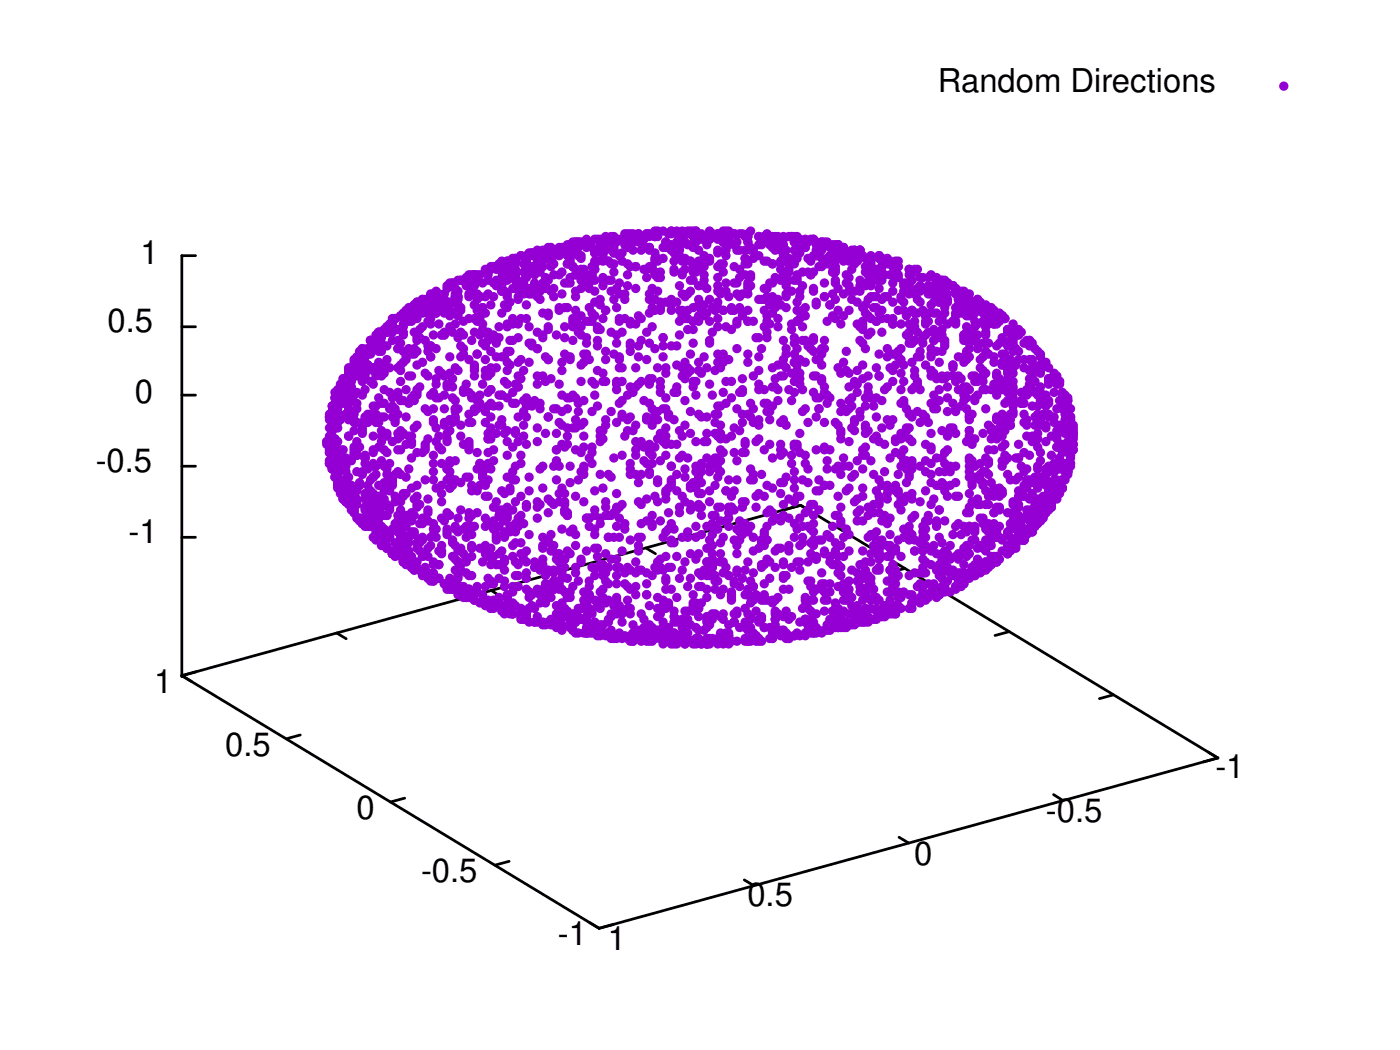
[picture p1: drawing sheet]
<svg xmlns="http://www.w3.org/2000/svg" width="181mm" height="135mm" viewBox="0 0 181 135" stroke-linecap="round" stroke-linejoin="round" font-family="sans-serif">
<defs><g id="words">
<g font-size="4.2">
<text x="121" y="11.8">Random Directions</text>
<text x="18.1" y="34">1</text>
<text x="13.9" y="42.9">0.5</text>
<text x="17.4" y="52">0</text>
<text x="12.3" y="60.9">-0.5</text>
<text x="16.6" y="70">-1</text>
<text x="19.9" y="89.4">1</text>
<text x="29" y="97.5">0.5</text>
<text x="156.8" y="100.4">-1</text>
<text x="46" y="105.7">0</text>
<text x="134.9" y="106">-0.5</text>
<text x="54.3" y="113.8">-0.5</text>
<text x="117.9" y="111.7">0</text>
<text x="96.4" y="116.9">0.5</text>
<text x="72" y="121.9">-1</text>
<text x="78.4" y="122.6">1</text>
</g>
</g></defs>
<g fill="none" stroke="#000" stroke-width=".35">
<path d="M25.2 33h-1.7v54.3M23.5 51h1.7M23.5 42.2h1.7M23.5 69.3h1.7M23.5 60.1h1.7M63.4 76.2l1.2 .7M83.3 70.7l1.3 .7M103.3 65.2l-79.8 22M103.3 65.2l53.8 32.6M103.3 65.2l-1.8 .5M103.3 65.2l1.2 .7M116.7 73.3l-1.8 .5"/>
<path d="M23.5 87.2l1.2 .7M23.5 87.2l53.8 32.6M25.3 86.7l-1.8 .5M38.7 94.8l-1.8 .5M43.4 81.7l1.3 .7M130.2 81.5l-1.8 .5M143.7 89.6l-1.8 .5M155.9 97l1.2 .8M157.1 97.8l-1.8 .5M157.1 97.8l-79.8 22M52.2 103l-1.8 .5M65.7 111.1l-1.8 .5"/>
<path d="M76.1 119l1.2 .8M79.1 119.3l-1.8 .5M96 113.5l1.3 .8M116 108l1.2 .8M135.9 102.5l1.3 .8"/>
</g>
<g fill="#9400d3" stroke="#9400d3" stroke-width=".35">
<circle cx="165.6" cy="11.1" r=".42"/>
<circle cx="96.1" cy="57.3" r=".42"/>
<circle cx="63" cy="77.8" r=".42"/>
<circle cx="88" cy="35.5" r=".42"/>
<circle cx="67.9" cy="79.2" r=".42"/>
<circle cx="131.8" cy="67.9" r=".42"/>
<circle cx="67.2" cy="58.7" r=".42"/>
<circle cx="58.7" cy="38.3" r=".42"/>
<circle cx="109.2" cy="33" r=".42"/>
<circle cx="89.8" cy="29.8" r=".42"/>
<circle cx="58.4" cy="36.9" r=".42"/>
<circle cx="91.5" cy="73.2" r=".42"/>
<circle cx="55.9" cy="58.7" r=".42"/>
<circle cx="75.3" cy="57.7" r=".42"/>
<circle cx="47.1" cy="46.7" r=".42"/>
<circle cx="51.7" cy="55.6" r=".42"/>
<circle cx="91.5" cy="60.9" r=".42"/>
<circle cx="99.7" cy="82.4" r=".42"/>
<circle cx="121.2" cy="65.8" r=".42"/>
<circle cx="50.3" cy="59.8" r=".42"/>
<circle cx="117.3" cy="56.6" r=".42"/>
<circle cx="114.8" cy="71.8" r=".42"/>
<circle cx="118.4" cy="77.4" r=".42"/>
<circle cx="50.6" cy="57" r=".42"/>
<circle cx="120.8" cy="67.2" r=".42"/>
<circle cx="80.3" cy="53.8" r=".42"/>
<circle cx="109.2" cy="36.5" r=".42"/>
<circle cx="62.3" cy="72.5" r=".42"/>
<circle cx="59.4" cy="54.9" r=".42"/>
<circle cx="93" cy="58" r=".42"/>
<circle cx="67.6" cy="37.2" r=".42"/>
<circle cx="44.3" cy="48.9" r=".42"/>
<circle cx="60.5" cy="46.4" r=".42"/>
<circle cx="117.3" cy="53.4" r=".42"/>
<circle cx="137.4" cy="51.3" r=".42"/>
<circle cx="105" cy="30.9" r=".42"/>
<circle cx="128.2" cy="68.3" r=".42"/>
<circle cx="115.9" cy="76.7" r=".42"/>
<circle cx="47.1" cy="67.9" r=".42"/>
<circle cx="45" cy="47.8" r=".42"/>
<circle cx="72.8" cy="43.6" r=".42"/>
<circle cx="53.1" cy="63" r=".42"/>
<circle cx="92.3" cy="54.5" r=".42"/>
<circle cx="66.5" cy="36.2" r=".42"/>
<circle cx="113.8" cy="33.3" r=".42"/>
<circle cx="132.1" cy="54.5" r=".42"/>
<circle cx="108.8" cy="52.7" r=".42"/>
<circle cx="77.4" cy="56.3" r=".42"/>
<circle cx="84.5" cy="33.7" r=".42"/>
<circle cx="45.3" cy="65.8" r=".42"/>
<circle cx="93.3" cy="45.7" r=".42"/>
<circle cx="132.1" cy="69.7" r=".42"/>
<circle cx="90.1" cy="75.7" r=".42"/>
<circle cx="102.5" cy="82" r=".42"/>
<circle cx="91.9" cy="39.7" r=".42"/>
<circle cx="127.2" cy="73.6" r=".42"/>
<circle cx="48.9" cy="54.5" r=".42"/>
<circle cx="46.7" cy="55.2" r=".42"/>
<circle cx="57.7" cy="69" r=".42"/>
<circle cx="83.4" cy="81.7" r=".42"/>
<circle cx="130" cy="42.5" r=".42"/>
<circle cx="116.6" cy="49.2" r=".42"/>
<circle cx="91.2" cy="59.1" r=".42"/>
<circle cx="70.7" cy="70" r=".42"/>
<circle cx="87.3" cy="63.3" r=".42"/>
<circle cx="84.8" cy="30.5" r=".42"/>
<circle cx="121.9" cy="58.4" r=".42"/>
<circle cx="111.7" cy="78.5" r=".42"/>
<circle cx="46.7" cy="45" r=".42"/>
<circle cx="89.8" cy="81" r=".42"/>
<circle cx="47.8" cy="43.9" r=".42"/>
<circle cx="46.4" cy="66.9" r=".42"/>
<circle cx="58" cy="40.7" r=".42"/>
<circle cx="54.2" cy="70" r=".42"/>
<circle cx="79.6" cy="37.2" r=".42"/>
<circle cx="108.8" cy="77.4" r=".42"/>
<circle cx="88" cy="69.3" r=".42"/>
<circle cx="93.7" cy="63.3" r=".42"/>
<circle cx="136.7" cy="51.7" r=".42"/>
<circle cx="102.8" cy="47.8" r=".42"/>
<circle cx="74.3" cy="40" r=".42"/>
<circle cx="48.9" cy="64.4" r=".42"/>
<circle cx="60.1" cy="72.1" r=".42"/>
<circle cx="83.8" cy="31.9" r=".42"/>
<circle cx="110.2" cy="80.6" r=".42"/>
<circle cx="134.6" cy="65.8" r=".42"/>
<circle cx="70.7" cy="42.5" r=".42"/>
<circle cx="104.2" cy="31.2" r=".42"/>
<circle cx="129.3" cy="69.7" r=".42"/>
<circle cx="127.2" cy="48.2" r=".42"/>
<circle cx="96.5" cy="30.5" r=".42"/>
<circle cx="53.1" cy="40.7" r=".42"/>
<circle cx="117.3" cy="74.3" r=".42"/>
<circle cx="59.4" cy="40" r=".42"/>
<circle cx="135.6" cy="62.3" r=".42"/>
<circle cx="63.3" cy="34.4" r=".42"/>
<circle cx="53.8" cy="50.3" r=".42"/>
<circle cx="53.1" cy="67.2" r=".42"/>
<circle cx="89.1" cy="36.2" r=".42"/>
<circle cx="93.3" cy="72.5" r=".42"/>
<circle cx="131.8" cy="69.7" r=".42"/>
<circle cx="129.6" cy="54.2" r=".42"/>
<circle cx="59.1" cy="36.2" r=".42"/>
<circle cx="92.6" cy="37.6" r=".42"/>
<circle cx="66.1" cy="79.2" r=".42"/>
<circle cx="130.7" cy="49.2" r=".42"/>
<circle cx="122.2" cy="75" r=".42"/>
<circle cx="93.7" cy="30.9" r=".42"/>
<circle cx="134.9" cy="57" r=".42"/>
<circle cx="119.4" cy="40.7" r=".42"/>
<circle cx="68.3" cy="46.7" r=".42"/>
<circle cx="136.3" cy="62.3" r=".42"/>
<circle cx="65.8" cy="68.6" r=".42"/>
<circle cx="107.4" cy="31.6" r=".42"/>
<circle cx="75" cy="34.7" r=".42"/>
<circle cx="85.5" cy="52.7" r=".42"/>
<circle cx="96.1" cy="35.5" r=".42"/>
<circle cx="67.6" cy="36.2" r=".42"/>
<circle cx="88.7" cy="78.8" r=".42"/>
<circle cx="74.6" cy="75" r=".42"/>
<circle cx="129.3" cy="63.3" r=".42"/>
<circle cx="117.3" cy="61.2" r=".42"/>
<circle cx="64.7" cy="78.8" r=".42"/>
<circle cx="84.8" cy="72.5" r=".42"/>
<circle cx="128.2" cy="69.3" r=".42"/>
<circle cx="48.9" cy="67.6" r=".42"/>
<circle cx="95.4" cy="38.3" r=".42"/>
<circle cx="70.4" cy="74.3" r=".42"/>
<circle cx="98.2" cy="77.4" r=".42"/>
<circle cx="86.3" cy="82.4" r=".42"/>
<circle cx="125.1" cy="65.4" r=".42"/>
<circle cx="105.7" cy="34.4" r=".42"/>
<circle cx="124.4" cy="49.9" r=".42"/>
<circle cx="54.2" cy="73.6" r=".42"/>
<circle cx="64" cy="55.9" r=".42"/>
<circle cx="49.2" cy="47.4" r=".42"/>
<circle cx="74.6" cy="79.9" r=".42"/>
<circle cx="57.3" cy="42.9" r=".42"/>
<circle cx="50.6" cy="71.4" r=".42"/>
<circle cx="87.3" cy="79.9" r=".42"/>
<circle cx="47.1" cy="46" r=".42"/>
<circle cx="117.7" cy="36.2" r=".42"/>
<circle cx="61.2" cy="77.4" r=".42"/>
<circle cx="113.1" cy="78.5" r=".42"/>
<circle cx="42.5" cy="57" r=".42"/>
<circle cx="55.2" cy="65.8" r=".42"/>
<circle cx="47.8" cy="63.7" r=".42"/>
<circle cx="111.3" cy="67.2" r=".42"/>
<circle cx="132.8" cy="44.6" r=".42"/>
<circle cx="69.3" cy="33.3" r=".42"/>
<circle cx="54.2" cy="67.6" r=".42"/>
<circle cx="128.6" cy="71.8" r=".42"/>
<circle cx="54.9" cy="61.9" r=".42"/>
<circle cx="126.8" cy="40.4" r=".42"/>
<circle cx="65.8" cy="45.3" r=".42"/>
<circle cx="90.1" cy="81.3" r=".42"/>
<circle cx="59.1" cy="38.6" r=".42"/>
<circle cx="58" cy="40.4" r=".42"/>
<circle cx="117.3" cy="67.9" r=".42"/>
<circle cx="112" cy="80.3" r=".42"/>
<circle cx="118.4" cy="42.9" r=".42"/>
<circle cx="53.4" cy="51.7" r=".42"/>
<circle cx="44.6" cy="51.3" r=".42"/>
<circle cx="45.7" cy="58.7" r=".42"/>
<circle cx="96.1" cy="81" r=".42"/>
<circle cx="91.5" cy="74.3" r=".42"/>
<circle cx="45" cy="52" r=".42"/>
<circle cx="60.1" cy="77.1" r=".42"/>
<circle cx="73.9" cy="31.6" r=".42"/>
<circle cx="116.6" cy="39" r=".42"/>
<circle cx="116.6" cy="55.9" r=".42"/>
<circle cx="97.9" cy="30.5" r=".42"/>
<circle cx="101.8" cy="66.9" r=".42"/>
<circle cx="60.5" cy="76" r=".42"/>
<circle cx="63.7" cy="36.5" r=".42"/>
<circle cx="51.7" cy="47.8" r=".42"/>
<circle cx="112.4" cy="71.4" r=".42"/>
<circle cx="77.4" cy="31.9" r=".42"/>
<circle cx="85.9" cy="76" r=".42"/>
<circle cx="122.6" cy="55.2" r=".42"/>
<circle cx="62.3" cy="44.3" r=".42"/>
<circle cx="67.6" cy="51.7" r=".42"/>
<circle cx="99.3" cy="53.1" r=".42"/>
<circle cx="50.3" cy="69.3" r=".42"/>
<circle cx="132.5" cy="61.9" r=".42"/>
<circle cx="84.5" cy="82.4" r=".42"/>
<circle cx="80.3" cy="65.1" r=".42"/>
<circle cx="72.5" cy="81" r=".42"/>
<circle cx="51" cy="41.1" r=".42"/>
<circle cx="113.4" cy="72.1" r=".42"/>
<circle cx="48.2" cy="44.3" r=".42"/>
<circle cx="113.4" cy="64.7" r=".42"/>
<circle cx="59.1" cy="72.5" r=".42"/>
<circle cx="75.7" cy="76.7" r=".42"/>
<circle cx="118.7" cy="36.9" r=".42"/>
<circle cx="126.8" cy="50.3" r=".42"/>
<circle cx="90.5" cy="65.4" r=".42"/>
<circle cx="102.8" cy="36.2" r=".42"/>
<circle cx="77.4" cy="78.5" r=".42"/>
<circle cx="112.4" cy="51.3" r=".42"/>
<circle cx="117.7" cy="69" r=".42"/>
<circle cx="129.3" cy="63.7" r=".42"/>
<circle cx="60.1" cy="49.6" r=".42"/>
<circle cx="65.8" cy="34.4" r=".42"/>
<circle cx="99.3" cy="57.3" r=".42"/>
<circle cx="77.1" cy="47.8" r=".42"/>
<circle cx="67.2" cy="33" r=".42"/>
<circle cx="85.5" cy="69.3" r=".42"/>
<circle cx="43.6" cy="55.2" r=".42"/>
<circle cx="109.2" cy="77.4" r=".42"/>
<circle cx="67.9" cy="41.1" r=".42"/>
<circle cx="108.1" cy="60.1" r=".42"/>
<circle cx="57.3" cy="54.9" r=".42"/>
<circle cx="115.2" cy="47.8" r=".42"/>
<circle cx="45" cy="49.6" r=".42"/>
<circle cx="64.7" cy="33.7" r=".42"/>
<circle cx="68.6" cy="52.4" r=".42"/>
<circle cx="103.9" cy="31.9" r=".42"/>
<circle cx="94" cy="66.1" r=".42"/>
<circle cx="91.5" cy="30.9" r=".42"/>
<circle cx="78.1" cy="73.9" r=".42"/>
<circle cx="110.9" cy="36.2" r=".42"/>
<circle cx="54.5" cy="38.6" r=".42"/>
<circle cx="53.1" cy="72.5" r=".42"/>
<circle cx="48.9" cy="66.1" r=".42"/>
<circle cx="116.2" cy="48.2" r=".42"/>
<circle cx="67.9" cy="79.6" r=".42"/>
<circle cx="99" cy="42.9" r=".42"/>
<circle cx="80.6" cy="38.6" r=".42"/>
<circle cx="99.7" cy="67.2" r=".42"/>
<circle cx="129.6" cy="41.1" r=".42"/>
<circle cx="48.9" cy="68.6" r=".42"/>
<circle cx="120.1" cy="72.8" r=".42"/>
<circle cx="61.9" cy="70.7" r=".42"/>
<circle cx="133.2" cy="65.8" r=".42"/>
<circle cx="124.7" cy="68.6" r=".42"/>
<circle cx="105.3" cy="76" r=".42"/>
<circle cx="111.7" cy="35.1" r=".42"/>
<circle cx="47.1" cy="66.9" r=".42"/>
<circle cx="63.7" cy="34.4" r=".42"/>
<circle cx="99.3" cy="30.5" r=".42"/>
<circle cx="52.7" cy="39.7" r=".42"/>
<circle cx="99.3" cy="39.3" r=".42"/>
<circle cx="130.7" cy="45.3" r=".42"/>
<circle cx="113.1" cy="63.3" r=".42"/>
<circle cx="87.3" cy="44.6" r=".42"/>
<circle cx="60.5" cy="57.7" r=".42"/>
<circle cx="55.9" cy="54.2" r=".42"/>
<circle cx="100.7" cy="33.7" r=".42"/>
<circle cx="90.8" cy="35.5" r=".42"/>
<circle cx="94" cy="30.9" r=".42"/>
<circle cx="107.1" cy="79.9" r=".42"/>
<circle cx="69.3" cy="76" r=".42"/>
<circle cx="53.4" cy="64.4" r=".42"/>
<circle cx="119.8" cy="40.4" r=".42"/>
<circle cx="51.7" cy="40.7" r=".42"/>
<circle cx="53.4" cy="45.7" r=".42"/>
<circle cx="74.3" cy="35.5" r=".42"/>
<circle cx="130.7" cy="70.7" r=".42"/>
<circle cx="94.4" cy="76.4" r=".42"/>
<circle cx="95.1" cy="41.5" r=".42"/>
<circle cx="128.2" cy="41.8" r=".42"/>
<circle cx="123.3" cy="52.7" r=".42"/>
<circle cx="61.9" cy="52" r=".42"/>
<circle cx="52.7" cy="41.5" r=".42"/>
<circle cx="93" cy="76.7" r=".42"/>
<circle cx="96.1" cy="33.3" r=".42"/>
<circle cx="108.1" cy="73.9" r=".42"/>
<circle cx="55.2" cy="41.5" r=".42"/>
<circle cx="125.4" cy="43.6" r=".42"/>
<circle cx="69.7" cy="52" r=".42"/>
<circle cx="102.1" cy="37.6" r=".42"/>
<circle cx="96.8" cy="60.5" r=".42"/>
<circle cx="92.3" cy="74.3" r=".42"/>
<circle cx="107.8" cy="31.6" r=".42"/>
<circle cx="109.9" cy="55.2" r=".42"/>
<circle cx="111.3" cy="58.7" r=".42"/>
<circle cx="63" cy="71.8" r=".42"/>
<circle cx="93" cy="71.4" r=".42"/>
<circle cx="106.4" cy="49.9" r=".42"/>
<circle cx="90.1" cy="73.9" r=".42"/>
<circle cx="78.1" cy="40" r=".42"/>
<circle cx="69.7" cy="72.8" r=".42"/>
<circle cx="114.8" cy="66.9" r=".42"/>
<circle cx="134.9" cy="61.9" r=".42"/>
<circle cx="76.4" cy="31.9" r=".42"/>
<circle cx="125.1" cy="59.4" r=".42"/>
<circle cx="84.5" cy="29.8" r=".42"/>
<circle cx="59.1" cy="47.8" r=".42"/>
<circle cx="62.3" cy="42.5" r=".42"/>
<circle cx="115.9" cy="34.4" r=".42"/>
<circle cx="120.1" cy="55.9" r=".42"/>
<circle cx="54.2" cy="49.9" r=".42"/>
<circle cx="117.3" cy="44.3" r=".42"/>
<circle cx="89.8" cy="67.9" r=".42"/>
<circle cx="85.5" cy="73.6" r=".42"/>
<circle cx="53.1" cy="68.6" r=".42"/>
<circle cx="94" cy="66.9" r=".42"/>
<circle cx="100" cy="39.7" r=".42"/>
<circle cx="100" cy="48.9" r=".42"/>
<circle cx="111.3" cy="41.5" r=".42"/>
<circle cx="118.7" cy="46" r=".42"/>
<circle cx="134.2" cy="48.2" r=".42"/>
<circle cx="119.1" cy="69.3" r=".42"/>
<circle cx="77.8" cy="32.6" r=".42"/>
<circle cx="109.5" cy="63" r=".42"/>
<circle cx="79.9" cy="81.7" r=".42"/>
<circle cx="117.3" cy="43.6" r=".42"/>
<circle cx="91.5" cy="83.1" r=".42"/>
<circle cx="115.2" cy="49.2" r=".42"/>
<circle cx="92.3" cy="79.2" r=".42"/>
<circle cx="88" cy="79.9" r=".42"/>
<circle cx="131.8" cy="64" r=".42"/>
<circle cx="92.3" cy="76" r=".42"/>
<circle cx="126.1" cy="73.9" r=".42"/>
<circle cx="51.7" cy="61.2" r=".42"/>
<circle cx="138.1" cy="52.7" r=".42"/>
<circle cx="66.9" cy="57" r=".42"/>
<circle cx="89.1" cy="80.6" r=".42"/>
<circle cx="51.7" cy="56.3" r=".42"/>
<circle cx="63" cy="77.4" r=".42"/>
<circle cx="75" cy="60.9" r=".42"/>
<circle cx="63" cy="61.9" r=".42"/>
<circle cx="62.6" cy="75.7" r=".42"/>
<circle cx="72.5" cy="51" r=".42"/>
<circle cx="76.4" cy="58.4" r=".42"/>
<circle cx="59.4" cy="36.2" r=".42"/>
<circle cx="60.1" cy="36.9" r=".42"/>
<circle cx="115.9" cy="33.7" r=".42"/>
<circle cx="88.4" cy="41.1" r=".42"/>
<circle cx="101.1" cy="33" r=".42"/>
<circle cx="106" cy="33.3" r=".42"/>
<circle cx="96.5" cy="31.2" r=".42"/>
<circle cx="90.5" cy="53.8" r=".42"/>
<circle cx="89.4" cy="62.3" r=".42"/>
<circle cx="120.5" cy="36.9" r=".42"/>
<circle cx="103.2" cy="66.9" r=".42"/>
<circle cx="92.6" cy="68.3" r=".42"/>
<circle cx="134.2" cy="54.5" r=".42"/>
<circle cx="97.9" cy="46" r=".42"/>
<circle cx="95.4" cy="30.2" r=".42"/>
<circle cx="82" cy="30.5" r=".42"/>
<circle cx="123.3" cy="37.2" r=".42"/>
<circle cx="64.4" cy="67.9" r=".42"/>
<circle cx="63.3" cy="78.1" r=".42"/>
<circle cx="125.8" cy="73.2" r=".42"/>
<circle cx="131.8" cy="60.1" r=".42"/>
<circle cx="134.2" cy="65.8" r=".42"/>
<circle cx="62.6" cy="38.3" r=".42"/>
<circle cx="88.7" cy="59.1" r=".42"/>
<circle cx="73.2" cy="52.7" r=".42"/>
<circle cx="80.6" cy="56.3" r=".42"/>
<circle cx="54.5" cy="39.7" r=".42"/>
<circle cx="130.4" cy="54.9" r=".42"/>
<circle cx="122.2" cy="51.3" r=".42"/>
<circle cx="76" cy="46.4" r=".42"/>
<circle cx="121.2" cy="37.6" r=".42"/>
<circle cx="133.5" cy="64.4" r=".42"/>
<circle cx="121.5" cy="62.3" r=".42"/>
<circle cx="64.7" cy="35.1" r=".42"/>
<circle cx="98.2" cy="70" r=".42"/>
<circle cx="42.9" cy="57.7" r=".42"/>
<circle cx="72.1" cy="73.6" r=".42"/>
<circle cx="101.8" cy="30.5" r=".42"/>
<circle cx="114.1" cy="38.3" r=".42"/>
<circle cx="75" cy="33" r=".42"/>
<circle cx="137.8" cy="52.7" r=".42"/>
<circle cx="134.2" cy="54.2" r=".42"/>
<circle cx="42.5" cy="54.2" r=".42"/>
<circle cx="83.4" cy="35.8" r=".42"/>
<circle cx="73.2" cy="31.9" r=".42"/>
<circle cx="75.7" cy="66.9" r=".42"/>
<circle cx="126.1" cy="45" r=".42"/>
<circle cx="131.1" cy="42.9" r=".42"/>
<circle cx="132.8" cy="61.9" r=".42"/>
<circle cx="95.8" cy="30.2" r=".42"/>
<circle cx="72.5" cy="31.9" r=".42"/>
<circle cx="126.1" cy="38.6" r=".42"/>
<circle cx="44.6" cy="63.7" r=".42"/>
<circle cx="65.1" cy="49.2" r=".42"/>
<circle cx="133.2" cy="44.3" r=".42"/>
<circle cx="71.8" cy="79.2" r=".42"/>
<circle cx="81" cy="35.5" r=".42"/>
<circle cx="87.3" cy="82.4" r=".42"/>
<circle cx="119.4" cy="59.4" r=".42"/>
<circle cx="119.1" cy="73.2" r=".42"/>
<circle cx="115.9" cy="77.1" r=".42"/>
<circle cx="51" cy="54.5" r=".42"/>
<circle cx="127.5" cy="40.7" r=".42"/>
<circle cx="65.4" cy="58.7" r=".42"/>
<circle cx="59.8" cy="50.6" r=".42"/>
<circle cx="114.1" cy="78.5" r=".42"/>
<circle cx="113.4" cy="66.1" r=".42"/>
<circle cx="46.7" cy="67.2" r=".42"/>
<circle cx="86.6" cy="76" r=".42"/>
<circle cx="128.9" cy="49.9" r=".42"/>
<circle cx="135.3" cy="49.6" r=".42"/>
<circle cx="70" cy="33" r=".42"/>
<circle cx="115.5" cy="63.3" r=".42"/>
<circle cx="73.2" cy="55.2" r=".42"/>
<circle cx="65.1" cy="46" r=".42"/>
<circle cx="101.1" cy="72.5" r=".42"/>
<circle cx="134.9" cy="51" r=".42"/>
<circle cx="80.3" cy="33.7" r=".42"/>
<circle cx="118.7" cy="77.8" r=".42"/>
<circle cx="49.2" cy="45" r=".42"/>
<circle cx="46.7" cy="67.6" r=".42"/>
<circle cx="61.2" cy="42.9" r=".42"/>
<circle cx="53.4" cy="66.5" r=".42"/>
<circle cx="44.3" cy="49.9" r=".42"/>
<circle cx="77.1" cy="82" r=".42"/>
<circle cx="91.9" cy="79.9" r=".42"/>
<circle cx="133.2" cy="66.9" r=".42"/>
<circle cx="116.9" cy="36.5" r=".42"/>
<circle cx="92.6" cy="82.7" r=".42"/>
<circle cx="42.5" cy="59.4" r=".42"/>
<circle cx="138.1" cy="58.4" r=".42"/>
<circle cx="60.5" cy="53.4" r=".42"/>
<circle cx="91.5" cy="82.7" r=".42"/>
<circle cx="113.8" cy="35.1" r=".42"/>
<circle cx="133.2" cy="68.3" r=".42"/>
<circle cx="69.7" cy="34.4" r=".42"/>
<circle cx="62.6" cy="66.9" r=".42"/>
<circle cx="122.9" cy="47.1" r=".42"/>
<circle cx="86.3" cy="78.1" r=".42"/>
<circle cx="72.5" cy="54.9" r=".42"/>
<circle cx="68.6" cy="32.6" r=".42"/>
<circle cx="57" cy="38.6" r=".42"/>
<circle cx="63.3" cy="78.5" r=".42"/>
<circle cx="63" cy="71.4" r=".42"/>
<circle cx="59.4" cy="65.8" r=".42"/>
<circle cx="113.8" cy="34.4" r=".42"/>
<circle cx="83.4" cy="30.5" r=".42"/>
<circle cx="95.1" cy="59.4" r=".42"/>
<circle cx="117.7" cy="59.8" r=".42"/>
<circle cx="86.3" cy="63" r=".42"/>
<circle cx="105.3" cy="33" r=".42"/>
<circle cx="105.7" cy="46.4" r=".42"/>
<circle cx="73.6" cy="33.7" r=".42"/>
<circle cx="100.4" cy="42.2" r=".42"/>
<circle cx="55.9" cy="54.5" r=".42"/>
<circle cx="130" cy="68.6" r=".42"/>
<circle cx="101.1" cy="30.5" r=".42"/>
<circle cx="114.5" cy="71.8" r=".42"/>
<circle cx="127.9" cy="56.6" r=".42"/>
<circle cx="46.7" cy="49.2" r=".42"/>
<circle cx="64.4" cy="34" r=".42"/>
<circle cx="87.7" cy="55.6" r=".42"/>
<circle cx="78.5" cy="69.3" r=".42"/>
<circle cx="60.9" cy="62.6" r=".42"/>
<circle cx="127.5" cy="41.8" r=".42"/>
<circle cx="68.3" cy="76.4" r=".42"/>
<circle cx="56.6" cy="72.8" r=".42"/>
<circle cx="128.6" cy="48.5" r=".42"/>
<circle cx="95.4" cy="50.6" r=".42"/>
<circle cx="105.7" cy="52.7" r=".42"/>
<circle cx="96.5" cy="81" r=".42"/>
<circle cx="43.2" cy="53.4" r=".42"/>
<circle cx="127.2" cy="42.2" r=".42"/>
<circle cx="48.5" cy="52.4" r=".42"/>
<circle cx="111.7" cy="58.7" r=".42"/>
<circle cx="73.2" cy="56.3" r=".42"/>
<circle cx="110.2" cy="54.2" r=".42"/>
<circle cx="50.6" cy="43.9" r=".42"/>
<circle cx="106.4" cy="62.6" r=".42"/>
<circle cx="76.4" cy="41.5" r=".42"/>
<circle cx="79.9" cy="65.4" r=".42"/>
<circle cx="93.3" cy="58.4" r=".42"/>
<circle cx="75.3" cy="51.7" r=".42"/>
<circle cx="114.8" cy="77.4" r=".42"/>
<circle cx="124" cy="48.9" r=".42"/>
<circle cx="44.6" cy="59.1" r=".42"/>
<circle cx="116.2" cy="41.8" r=".42"/>
<circle cx="85.2" cy="72.1" r=".42"/>
<circle cx="105" cy="81.7" r=".42"/>
<circle cx="53.4" cy="55.2" r=".42"/>
<circle cx="55.2" cy="64.4" r=".42"/>
<circle cx="107.8" cy="79.6" r=".42"/>
<circle cx="64" cy="36.2" r=".42"/>
<circle cx="108.1" cy="78.5" r=".42"/>
<circle cx="95.8" cy="50.6" r=".42"/>
<circle cx="75.7" cy="79.9" r=".42"/>
<circle cx="86.3" cy="73.2" r=".42"/>
<circle cx="43.6" cy="59.1" r=".42"/>
<circle cx="77.1" cy="81.7" r=".42"/>
<circle cx="127.2" cy="40" r=".42"/>
<circle cx="70.7" cy="66.1" r=".42"/>
<circle cx="110.6" cy="66.1" r=".42"/>
<circle cx="126.1" cy="43.2" r=".42"/>
<circle cx="45.7" cy="58.4" r=".42"/>
<circle cx="66.1" cy="35.8" r=".42"/>
<circle cx="131.4" cy="65.1" r=".42"/>
<circle cx="55.2" cy="45.3" r=".42"/>
<circle cx="113.8" cy="79.6" r=".42"/>
<circle cx="130.7" cy="42.5" r=".42"/>
<circle cx="129.6" cy="46.4" r=".42"/>
<circle cx="63" cy="58.4" r=".42"/>
<circle cx="82.7" cy="49.2" r=".42"/>
<circle cx="87.3" cy="49.9" r=".42"/>
<circle cx="96.8" cy="81" r=".42"/>
<circle cx="126.8" cy="49.2" r=".42"/>
<circle cx="120.1" cy="61.2" r=".42"/>
<circle cx="104.6" cy="30.9" r=".42"/>
<circle cx="115.5" cy="73.9" r=".42"/>
<circle cx="72.8" cy="79.6" r=".42"/>
<circle cx="109.5" cy="71.1" r=".42"/>
<circle cx="127.5" cy="73.2" r=".42"/>
<circle cx="45" cy="65.1" r=".42"/>
<circle cx="94" cy="38.3" r=".42"/>
<circle cx="90.5" cy="66.5" r=".42"/>
<circle cx="78.1" cy="65.4" r=".42"/>
<circle cx="71.8" cy="32.3" r=".42"/>
<circle cx="74.6" cy="53.1" r=".42"/>
<circle cx="127.2" cy="50.3" r=".42"/>
<circle cx="115.2" cy="72.8" r=".42"/>
<circle cx="111.3" cy="63" r=".42"/>
<circle cx="45.3" cy="49.9" r=".42"/>
<circle cx="72.8" cy="65.8" r=".42"/>
<circle cx="64" cy="43.9" r=".42"/>
<circle cx="61.6" cy="76.4" r=".42"/>
<circle cx="100.7" cy="34" r=".42"/>
<circle cx="44.6" cy="49.9" r=".42"/>
<circle cx="127.9" cy="69.7" r=".42"/>
<circle cx="64.4" cy="52.4" r=".42"/>
<circle cx="44.3" cy="61.9" r=".42"/>
<circle cx="108.5" cy="70.4" r=".42"/>
<circle cx="107.4" cy="35.1" r=".42"/>
<circle cx="110.6" cy="80.3" r=".42"/>
<circle cx="113.8" cy="42.9" r=".42"/>
<circle cx="102.8" cy="35.5" r=".42"/>
<circle cx="61.2" cy="35.5" r=".42"/>
<circle cx="42.5" cy="58.4" r=".42"/>
<circle cx="114.5" cy="33.7" r=".42"/>
<circle cx="59.8" cy="77.1" r=".42"/>
<circle cx="49.6" cy="52" r=".42"/>
<circle cx="113.1" cy="79.9" r=".42"/>
<circle cx="132.8" cy="43.9" r=".42"/>
<circle cx="128.2" cy="49.9" r=".42"/>
<circle cx="57" cy="59.8" r=".42"/>
<circle cx="51.3" cy="58" r=".42"/>
<circle cx="79.6" cy="49.6" r=".42"/>
<circle cx="117.3" cy="42.9" r=".42"/>
<circle cx="63.3" cy="75" r=".42"/>
<circle cx="127.2" cy="59.1" r=".42"/>
<circle cx="76.7" cy="69" r=".42"/>
<circle cx="85.2" cy="35.8" r=".42"/>
<circle cx="119.8" cy="41.5" r=".42"/>
<circle cx="92.3" cy="40" r=".42"/>
<circle cx="93.3" cy="79.2" r=".42"/>
<circle cx="51.3" cy="42.5" r=".42"/>
<circle cx="51.3" cy="68.6" r=".42"/>
<circle cx="114.5" cy="45" r=".42"/>
<circle cx="72.5" cy="80.6" r=".42"/>
<circle cx="114.5" cy="64.4" r=".42"/>
<circle cx="94.7" cy="30.2" r=".42"/>
<circle cx="76" cy="31.6" r=".42"/>
<circle cx="97.2" cy="61.2" r=".42"/>
<circle cx="124.4" cy="67.9" r=".42"/>
<circle cx="86.6" cy="32.3" r=".42"/>
<circle cx="59.4" cy="75.7" r=".42"/>
<circle cx="76.4" cy="40.4" r=".42"/>
<circle cx="47.1" cy="65.4" r=".42"/>
<circle cx="63.7" cy="71.8" r=".42"/>
<circle cx="90.8" cy="39.3" r=".42"/>
<circle cx="112" cy="40.7" r=".42"/>
<circle cx="84.1" cy="59.8" r=".42"/>
<circle cx="79.2" cy="82.4" r=".42"/>
<circle cx="120.8" cy="67.6" r=".42"/>
<circle cx="104.6" cy="78.8" r=".42"/>
<circle cx="92.6" cy="55.9" r=".42"/>
<circle cx="104.2" cy="62.3" r=".42"/>
<circle cx="43.9" cy="63.3" r=".42"/>
<circle cx="52.7" cy="70" r=".42"/>
<circle cx="85.9" cy="58.7" r=".42"/>
<circle cx="42.5" cy="53.8" r=".42"/>
<circle cx="55.9" cy="69" r=".42"/>
<circle cx="92.6" cy="42.2" r=".42"/>
<circle cx="103.9" cy="39.7" r=".42"/>
<circle cx="57.7" cy="76" r=".42"/>
<circle cx="93" cy="72.5" r=".42"/>
<circle cx="102.5" cy="60.9" r=".42"/>
<circle cx="71.1" cy="80.6" r=".42"/>
<circle cx="55.2" cy="66.1" r=".42"/>
<circle cx="95.1" cy="82.7" r=".42"/>
<circle cx="105.3" cy="79.2" r=".42"/>
<circle cx="124.4" cy="51.7" r=".42"/>
<circle cx="109.5" cy="40" r=".42"/>
<circle cx="91.9" cy="73.2" r=".42"/>
<circle cx="120.8" cy="45.3" r=".42"/>
<circle cx="66.9" cy="53.8" r=".42"/>
<circle cx="130.4" cy="68.3" r=".42"/>
<circle cx="90.8" cy="57" r=".42"/>
<circle cx="46.4" cy="57.7" r=".42"/>
<circle cx="43.6" cy="54.5" r=".42"/>
<circle cx="107.1" cy="81.3" r=".42"/>
<circle cx="120.1" cy="47.8" r=".42"/>
<circle cx="100" cy="80.6" r=".42"/>
<circle cx="122.9" cy="74.3" r=".42"/>
<circle cx="71.8" cy="80.6" r=".42"/>
<circle cx="49.2" cy="48.5" r=".42"/>
<circle cx="123.3" cy="40.7" r=".42"/>
<circle cx="72.8" cy="72.1" r=".42"/>
<circle cx="95.1" cy="70.4" r=".42"/>
<circle cx="128.2" cy="46" r=".42"/>
<circle cx="46.7" cy="55.6" r=".42"/>
<circle cx="119.4" cy="57.3" r=".42"/>
<circle cx="83.8" cy="60.9" r=".42"/>
<circle cx="95.4" cy="68.6" r=".42"/>
<circle cx="44.3" cy="64.4" r=".42"/>
<circle cx="68.6" cy="34.4" r=".42"/>
<circle cx="121.9" cy="71.1" r=".42"/>
<circle cx="124.7" cy="52.7" r=".42"/>
<circle cx="65.1" cy="79.2" r=".42"/>
<circle cx="116.2" cy="71.8" r=".42"/>
<circle cx="99.3" cy="82.4" r=".42"/>
<circle cx="117.7" cy="50.3" r=".42"/>
<circle cx="91.5" cy="64.7" r=".42"/>
<circle cx="78.8" cy="31.2" r=".42"/>
<circle cx="84.5" cy="35.1" r=".42"/>
<circle cx="99" cy="37.2" r=".42"/>
<circle cx="69.3" cy="42.9" r=".42"/>
<circle cx="76.7" cy="77.4" r=".42"/>
<circle cx="137.4" cy="52.4" r=".42"/>
<circle cx="79.9" cy="69.3" r=".42"/>
<circle cx="65.4" cy="33.7" r=".42"/>
<circle cx="120.5" cy="43.9" r=".42"/>
<circle cx="107.1" cy="34" r=".42"/>
<circle cx="85.9" cy="74.6" r=".42"/>
<circle cx="88" cy="81" r=".42"/>
<circle cx="52" cy="66.5" r=".42"/>
<circle cx="122.2" cy="36.9" r=".42"/>
<circle cx="138.1" cy="57.3" r=".42"/>
<circle cx="73.2" cy="36.5" r=".42"/>
<circle cx="83.4" cy="64.4" r=".42"/>
<circle cx="116.6" cy="68.3" r=".42"/>
<circle cx="111.7" cy="52.4" r=".42"/>
<circle cx="50.6" cy="53.8" r=".42"/>
<circle cx="135.6" cy="65.4" r=".42"/>
<circle cx="120.5" cy="39" r=".42"/>
<circle cx="121.5" cy="41.1" r=".42"/>
<circle cx="128.6" cy="65.4" r=".42"/>
<circle cx="123.3" cy="49.2" r=".42"/>
<circle cx="69" cy="80.3" r=".42"/>
<circle cx="82.7" cy="32.3" r=".42"/>
<circle cx="98.2" cy="61.2" r=".42"/>
<circle cx="137.8" cy="51.7" r=".42"/>
<circle cx="81.7" cy="50.6" r=".42"/>
<circle cx="70" cy="63" r=".42"/>
<circle cx="115.2" cy="39" r=".42"/>
<circle cx="128.9" cy="63" r=".42"/>
<circle cx="126.1" cy="51" r=".42"/>
<circle cx="53.8" cy="64" r=".42"/>
<circle cx="131.4" cy="45.3" r=".42"/>
<circle cx="125.4" cy="62.3" r=".42"/>
<circle cx="83.4" cy="76.7" r=".42"/>
<circle cx="43.6" cy="62.3" r=".42"/>
<circle cx="53.1" cy="40.4" r=".42"/>
<circle cx="56.6" cy="38.3" r=".42"/>
<circle cx="124.4" cy="75" r=".42"/>
<circle cx="79.6" cy="50.3" r=".42"/>
<circle cx="91.2" cy="79.6" r=".42"/>
<circle cx="105" cy="80.3" r=".42"/>
<circle cx="81.3" cy="53.8" r=".42"/>
<circle cx="132.8" cy="64.4" r=".42"/>
<circle cx="93.7" cy="73.2" r=".42"/>
<circle cx="124.4" cy="40.4" r=".42"/>
<circle cx="130.7" cy="50.3" r=".42"/>
<circle cx="134.9" cy="66.1" r=".42"/>
<circle cx="52.7" cy="40.4" r=".42"/>
<circle cx="120.8" cy="71.4" r=".42"/>
<circle cx="66.1" cy="65.8" r=".42"/>
<circle cx="84.8" cy="64.7" r=".42"/>
<circle cx="42.9" cy="60.5" r=".42"/>
<circle cx="94" cy="46.4" r=".42"/>
<circle cx="119.1" cy="68.6" r=".42"/>
<circle cx="60.9" cy="70.7" r=".42"/>
<circle cx="95.1" cy="52.7" r=".42"/>
<circle cx="115.2" cy="75.7" r=".42"/>
<circle cx="61.2" cy="47.1" r=".42"/>
<circle cx="96.1" cy="67.6" r=".42"/>
<circle cx="114.8" cy="73.6" r=".42"/>
<circle cx="93" cy="34" r=".42"/>
<circle cx="57" cy="64.7" r=".42"/>
<circle cx="74.6" cy="33" r=".42"/>
<circle cx="95.1" cy="41.8" r=".42"/>
<circle cx="84.8" cy="61.9" r=".42"/>
<circle cx="108.1" cy="47.4" r=".42"/>
<circle cx="85.5" cy="80.3" r=".42"/>
<circle cx="101.1" cy="58.4" r=".42"/>
<circle cx="110.6" cy="41.8" r=".42"/>
<circle cx="45.7" cy="51" r=".42"/>
<circle cx="52" cy="43.2" r=".42"/>
<circle cx="44.3" cy="62.6" r=".42"/>
<circle cx="73.2" cy="33" r=".42"/>
<circle cx="100" cy="79.9" r=".42"/>
<circle cx="66.1" cy="61.9" r=".42"/>
<circle cx="99.7" cy="47.4" r=".42"/>
<circle cx="46" cy="48.2" r=".42"/>
<circle cx="95.8" cy="40.4" r=".42"/>
<circle cx="45" cy="61.6" r=".42"/>
<circle cx="65.4" cy="37.9" r=".42"/>
<circle cx="95.4" cy="81" r=".42"/>
<circle cx="137.1" cy="61.9" r=".42"/>
<circle cx="126.5" cy="73.6" r=".42"/>
<circle cx="72.1" cy="60.1" r=".42"/>
<circle cx="120.8" cy="37.6" r=".42"/>
<circle cx="103.5" cy="53.1" r=".42"/>
<circle cx="97.2" cy="69.3" r=".42"/>
<circle cx="55.9" cy="75" r=".42"/>
<circle cx="83.4" cy="54.2" r=".42"/>
<circle cx="87" cy="80.3" r=".42"/>
<circle cx="108.5" cy="78.8" r=".42"/>
<circle cx="125.1" cy="67.9" r=".42"/>
<circle cx="70.7" cy="73.6" r=".42"/>
<circle cx="82.7" cy="82" r=".42"/>
<circle cx="100" cy="49.9" r=".42"/>
<circle cx="112" cy="75.7" r=".42"/>
<circle cx="76.4" cy="35.5" r=".42"/>
<circle cx="109.5" cy="49.9" r=".42"/>
<circle cx="51.3" cy="55.9" r=".42"/>
<circle cx="99.7" cy="81" r=".42"/>
<circle cx="69.3" cy="48.5" r=".42"/>
<circle cx="120.5" cy="48.2" r=".42"/>
<circle cx="126.8" cy="48.5" r=".42"/>
<circle cx="96.1" cy="30.5" r=".42"/>
<circle cx="116.6" cy="37.6" r=".42"/>
<circle cx="97.9" cy="63.7" r=".42"/>
<circle cx="93.7" cy="31.9" r=".42"/>
<circle cx="104.2" cy="54.5" r=".42"/>
<circle cx="85.9" cy="81.7" r=".42"/>
<circle cx="103.9" cy="79.9" r=".42"/>
<circle cx="112" cy="55.6" r=".42"/>
<circle cx="84.8" cy="81.3" r=".42"/>
<circle cx="51.3" cy="45" r=".42"/>
<circle cx="109.2" cy="45.3" r=".42"/>
<circle cx="127.2" cy="71.1" r=".42"/>
<circle cx="86.3" cy="31.6" r=".42"/>
<circle cx="58.7" cy="52.7" r=".42"/>
<circle cx="75.3" cy="79.9" r=".42"/>
<circle cx="100" cy="81.3" r=".42"/>
<circle cx="67.2" cy="79.6" r=".42"/>
<circle cx="48.9" cy="45" r=".42"/>
<circle cx="120.5" cy="35.8" r=".42"/>
<circle cx="46" cy="64.7" r=".42"/>
<circle cx="122.2" cy="64" r=".42"/>
<circle cx="121.2" cy="73.6" r=".42"/>
<circle cx="127.5" cy="61.2" r=".42"/>
<circle cx="106" cy="45" r=".42"/>
<circle cx="73.9" cy="31.9" r=".42"/>
<circle cx="72.8" cy="64.7" r=".42"/>
<circle cx="45.3" cy="64" r=".42"/>
<circle cx="112.4" cy="35.5" r=".42"/>
<circle cx="60.5" cy="50.6" r=".42"/>
<circle cx="71.4" cy="76" r=".42"/>
<circle cx="105.3" cy="39" r=".42"/>
<circle cx="112.7" cy="70.4" r=".42"/>
<circle cx="134.6" cy="66.1" r=".42"/>
<circle cx="136" cy="63.3" r=".42"/>
<circle cx="79.9" cy="30.9" r=".42"/>
<circle cx="103.9" cy="81.7" r=".42"/>
<circle cx="128.2" cy="55.9" r=".42"/>
<circle cx="43.6" cy="62.6" r=".42"/>
<circle cx="56.6" cy="51.3" r=".42"/>
<circle cx="66.5" cy="68.6" r=".42"/>
<circle cx="71.8" cy="61.9" r=".42"/>
<circle cx="68.3" cy="77.1" r=".42"/>
<circle cx="91.5" cy="29.8" r=".42"/>
<circle cx="82" cy="82.4" r=".42"/>
<circle cx="98.6" cy="69" r=".42"/>
<circle cx="54.5" cy="69.7" r=".42"/>
<circle cx="122.2" cy="71.4" r=".42"/>
<circle cx="113.1" cy="39.7" r=".42"/>
<circle cx="132.8" cy="68.6" r=".42"/>
<circle cx="102.8" cy="57.3" r=".42"/>
<circle cx="58" cy="63" r=".42"/>
<circle cx="66.1" cy="57.7" r=".42"/>
<circle cx="57.7" cy="61.9" r=".42"/>
<circle cx="130.7" cy="64.7" r=".42"/>
<circle cx="114.8" cy="59.1" r=".42"/>
<circle cx="66.5" cy="37.2" r=".42"/>
<circle cx="98.6" cy="40" r=".42"/>
<circle cx="49.2" cy="70" r=".42"/>
<circle cx="61.2" cy="41.1" r=".42"/>
<circle cx="60.5" cy="37.9" r=".42"/>
<circle cx="124.4" cy="37.9" r=".42"/>
<circle cx="70" cy="33.7" r=".42"/>
<circle cx="107.8" cy="33.7" r=".42"/>
<circle cx="58" cy="40" r=".42"/>
<circle cx="61.2" cy="39.3" r=".42"/>
<circle cx="138.5" cy="58" r=".42"/>
<circle cx="49.2" cy="43.6" r=".42"/>
<circle cx="115.5" cy="35.1" r=".42"/>
<circle cx="124" cy="69" r=".42"/>
<circle cx="108.8" cy="69.3" r=".42"/>
<circle cx="46.7" cy="55.9" r=".42"/>
<circle cx="76.4" cy="34.4" r=".42"/>
<circle cx="85.2" cy="39.7" r=".42"/>
<circle cx="129.3" cy="40.7" r=".42"/>
<circle cx="73.9" cy="68.3" r=".42"/>
<circle cx="76" cy="75" r=".42"/>
<circle cx="116.2" cy="38.3" r=".42"/>
<circle cx="74.3" cy="79.2" r=".42"/>
<circle cx="83.1" cy="57.7" r=".42"/>
<circle cx="77.8" cy="49.2" r=".42"/>
<circle cx="134.6" cy="66.9" r=".42"/>
<circle cx="85.5" cy="78.1" r=".42"/>
<circle cx="44.3" cy="63.7" r=".42"/>
<circle cx="103.2" cy="31.6" r=".42"/>
<circle cx="66.9" cy="72.8" r=".42"/>
<circle cx="124" cy="39" r=".42"/>
<circle cx="122.6" cy="55.6" r=".42"/>
<circle cx="66.5" cy="35.8" r=".42"/>
<circle cx="108.5" cy="33" r=".42"/>
<circle cx="57.7" cy="57" r=".42"/>
<circle cx="112.4" cy="72.5" r=".42"/>
<circle cx="126.1" cy="72.8" r=".42"/>
<circle cx="81.3" cy="44.6" r=".42"/>
<circle cx="73.6" cy="32.3" r=".42"/>
<circle cx="118" cy="37.9" r=".42"/>
<circle cx="134.6" cy="51.3" r=".42"/>
<circle cx="107.1" cy="80.6" r=".42"/>
<circle cx="48.2" cy="63.7" r=".42"/>
<circle cx="48.5" cy="48.2" r=".42"/>
<circle cx="102.5" cy="61.9" r=".42"/>
<circle cx="137.4" cy="55.6" r=".42"/>
<circle cx="110.2" cy="54.5" r=".42"/>
<circle cx="61.2" cy="36.5" r=".42"/>
<circle cx="94" cy="61.9" r=".42"/>
<circle cx="129.3" cy="47.1" r=".42"/>
<circle cx="57.7" cy="37.2" r=".42"/>
<circle cx="125.8" cy="40" r=".42"/>
<circle cx="104.6" cy="81.7" r=".42"/>
<circle cx="82.7" cy="79.2" r=".42"/>
<circle cx="135.3" cy="53.8" r=".42"/>
<circle cx="129.3" cy="56.3" r=".42"/>
<circle cx="55.9" cy="72.5" r=".42"/>
<circle cx="109.9" cy="61.6" r=".42"/>
<circle cx="105" cy="37.6" r=".42"/>
<circle cx="69.3" cy="57" r=".42"/>
<circle cx="58" cy="61.6" r=".42"/>
<circle cx="81.7" cy="30.5" r=".42"/>
<circle cx="75.3" cy="78.1" r=".42"/>
<circle cx="119.8" cy="42.9" r=".42"/>
<circle cx="58" cy="42.2" r=".42"/>
<circle cx="51" cy="70" r=".42"/>
<circle cx="65.1" cy="72.5" r=".42"/>
<circle cx="99" cy="43.6" r=".42"/>
<circle cx="106" cy="75.3" r=".42"/>
<circle cx="66.1" cy="33.3" r=".42"/>
<circle cx="66.9" cy="75.7" r=".42"/>
<circle cx="119.1" cy="44.3" r=".42"/>
<circle cx="138.5" cy="54.9" r=".42"/>
<circle cx="90.1" cy="61.6" r=".42"/>
<circle cx="112.4" cy="36.2" r=".42"/>
<circle cx="84.5" cy="64" r=".42"/>
<circle cx="128.6" cy="54.2" r=".42"/>
<circle cx="93" cy="79.6" r=".42"/>
<circle cx="103.5" cy="70" r=".42"/>
<circle cx="87.7" cy="43.2" r=".42"/>
<circle cx="59.4" cy="76.7" r=".42"/>
<circle cx="101.4" cy="39.7" r=".42"/>
<circle cx="121.9" cy="59.8" r=".42"/>
<circle cx="54.5" cy="73.9" r=".42"/>
<circle cx="103.5" cy="43.9" r=".42"/>
<circle cx="119.8" cy="37.6" r=".42"/>
<circle cx="57" cy="58" r=".42"/>
<circle cx="92.3" cy="75" r=".42"/>
<circle cx="128.2" cy="40" r=".42"/>
<circle cx="136.3" cy="63.7" r=".42"/>
<circle cx="55.6" cy="37.9" r=".42"/>
<circle cx="70.7" cy="80.3" r=".42"/>
<circle cx="105.3" cy="81.7" r=".42"/>
<circle cx="137.8" cy="60.9" r=".42"/>
<circle cx="116.9" cy="43.2" r=".42"/>
<circle cx="117.3" cy="68.6" r=".42"/>
<circle cx="125.8" cy="48.5" r=".42"/>
<circle cx="136" cy="54.5" r=".42"/>
<circle cx="124.7" cy="74.6" r=".42"/>
<circle cx="68.3" cy="63.3" r=".42"/>
<circle cx="126.8" cy="66.9" r=".42"/>
<circle cx="54.5" cy="58.4" r=".42"/>
<circle cx="53.1" cy="57.3" r=".42"/>
<circle cx="90.5" cy="62.3" r=".42"/>
<circle cx="84.5" cy="30.5" r=".42"/>
<circle cx="66.1" cy="41.1" r=".42"/>
<circle cx="51" cy="64.7" r=".42"/>
<circle cx="124" cy="37.6" r=".42"/>
<circle cx="117.3" cy="37.9" r=".42"/>
<circle cx="71.4" cy="73.6" r=".42"/>
<circle cx="127.5" cy="59.8" r=".42"/>
<circle cx="121.2" cy="39" r=".42"/>
<circle cx="58.4" cy="69.7" r=".42"/>
<circle cx="49.9" cy="66.5" r=".42"/>
<circle cx="51.7" cy="70" r=".42"/>
<circle cx="130" cy="48.9" r=".42"/>
<circle cx="138.1" cy="59.1" r=".42"/>
<circle cx="55.2" cy="73.9" r=".42"/>
<circle cx="55.6" cy="46" r=".42"/>
<circle cx="119.4" cy="68.3" r=".42"/>
<circle cx="103.9" cy="58.7" r=".42"/>
<circle cx="67.6" cy="47.8" r=".42"/>
<circle cx="120.8" cy="73.2" r=".42"/>
<circle cx="80.6" cy="30.2" r=".42"/>
<circle cx="126.1" cy="70.7" r=".42"/>
<circle cx="128.2" cy="66.1" r=".42"/>
<circle cx="53.8" cy="65.4" r=".42"/>
<circle cx="129.6" cy="55.6" r=".42"/>
<circle cx="48.2" cy="58" r=".42"/>
<circle cx="52.4" cy="46" r=".42"/>
<circle cx="94.4" cy="40" r=".42"/>
<circle cx="96.1" cy="32.3" r=".42"/>
<circle cx="124" cy="38.3" r=".42"/>
<circle cx="99" cy="40.7" r=".42"/>
<circle cx="134.6" cy="64" r=".42"/>
<circle cx="93.3" cy="82" r=".42"/>
<circle cx="110.9" cy="65.8" r=".42"/>
<circle cx="120.1" cy="45.7" r=".42"/>
<circle cx="59.4" cy="46" r=".42"/>
<circle cx="90.8" cy="36.9" r=".42"/>
<circle cx="90.1" cy="39.3" r=".42"/>
<circle cx="121.5" cy="45.3" r=".42"/>
<circle cx="65.1" cy="67.2" r=".42"/>
<circle cx="132.5" cy="54.9" r=".42"/>
<circle cx="45.3" cy="48.5" r=".42"/>
<circle cx="120.8" cy="40.4" r=".42"/>
<circle cx="82" cy="58.7" r=".42"/>
<circle cx="125.1" cy="66.1" r=".42"/>
<circle cx="105.3" cy="32.3" r=".42"/>
<circle cx="43.9" cy="50.6" r=".42"/>
<circle cx="117.3" cy="76.7" r=".42"/>
<circle cx="65.8" cy="33.7" r=".42"/>
<circle cx="126.5" cy="40" r=".42"/>
<circle cx="47.4" cy="54.5" r=".42"/>
<circle cx="103.9" cy="59.8" r=".42"/>
<circle cx="103.2" cy="37.6" r=".42"/>
<circle cx="66.1" cy="37.2" r=".42"/>
<circle cx="82.4" cy="30.2" r=".42"/>
<circle cx="51" cy="53.8" r=".42"/>
<circle cx="66.5" cy="33.3" r=".42"/>
<circle cx="63.7" cy="67.2" r=".42"/>
<circle cx="135.3" cy="48.9" r=".42"/>
<circle cx="90.1" cy="63.7" r=".42"/>
<circle cx="64.4" cy="66.5" r=".42"/>
<circle cx="137.4" cy="53.4" r=".42"/>
<circle cx="129.3" cy="53.4" r=".42"/>
<circle cx="97.2" cy="71.1" r=".42"/>
<circle cx="105" cy="77.4" r=".42"/>
<circle cx="76.4" cy="49.2" r=".42"/>
<circle cx="133.5" cy="50.6" r=".42"/>
<circle cx="138.1" cy="54.9" r=".42"/>
<circle cx="56.6" cy="74.6" r=".42"/>
<circle cx="58" cy="48.2" r=".42"/>
<circle cx="92.6" cy="39" r=".42"/>
<circle cx="88.7" cy="75.7" r=".42"/>
<circle cx="84.8" cy="53.1" r=".42"/>
<circle cx="99.7" cy="59.1" r=".42"/>
<circle cx="110.9" cy="36.9" r=".42"/>
<circle cx="125.1" cy="54.2" r=".42"/>
<circle cx="101.8" cy="76" r=".42"/>
<circle cx="65.1" cy="34" r=".42"/>
<circle cx="121.5" cy="75.7" r=".42"/>
<circle cx="48.9" cy="54.2" r=".42"/>
<circle cx="89.4" cy="49.2" r=".42"/>
<circle cx="109.2" cy="81" r=".42"/>
<circle cx="45.3" cy="59.4" r=".42"/>
<circle cx="79.2" cy="32.6" r=".42"/>
<circle cx="95.8" cy="50.3" r=".42"/>
<circle cx="96.8" cy="35.5" r=".42"/>
<circle cx="128.2" cy="63" r=".42"/>
<circle cx="117.7" cy="63.7" r=".42"/>
<circle cx="94.7" cy="80.3" r=".42"/>
<circle cx="112" cy="33.7" r=".42"/>
<circle cx="60.9" cy="77.1" r=".42"/>
<circle cx="131.4" cy="69" r=".42"/>
<circle cx="103.2" cy="38.3" r=".42"/>
<circle cx="137.1" cy="58.4" r=".42"/>
<circle cx="118.7" cy="77.1" r=".42"/>
<circle cx="96.5" cy="76" r=".42"/>
<circle cx="60.5" cy="58" r=".42"/>
<circle cx="71.4" cy="60.1" r=".42"/>
<circle cx="57.7" cy="68.6" r=".42"/>
<circle cx="64" cy="69" r=".42"/>
<circle cx="81.3" cy="82.7" r=".42"/>
<circle cx="125.1" cy="56.3" r=".42"/>
<circle cx="98.6" cy="70.4" r=".42"/>
<circle cx="69.7" cy="35.1" r=".42"/>
<circle cx="45" cy="63" r=".42"/>
<circle cx="53.4" cy="40.4" r=".42"/>
<circle cx="54.5" cy="66.9" r=".42"/>
<circle cx="87" cy="34.7" r=".42"/>
<circle cx="101.1" cy="62.3" r=".42"/>
<circle cx="130.4" cy="69.3" r=".42"/>
<circle cx="96.5" cy="72.5" r=".42"/>
<circle cx="99.3" cy="65.8" r=".42"/>
<circle cx="95.4" cy="69.7" r=".42"/>
<circle cx="104.6" cy="35.5" r=".42"/>
<circle cx="93" cy="82" r=".42"/>
<circle cx="48.9" cy="42.9" r=".42"/>
<circle cx="96.5" cy="36.5" r=".42"/>
<circle cx="75.3" cy="56.3" r=".42"/>
<circle cx="66.9" cy="41.8" r=".42"/>
<circle cx="130" cy="69" r=".42"/>
<circle cx="79.2" cy="45.7" r=".42"/>
<circle cx="130" cy="71.4" r=".42"/>
<circle cx="99" cy="30.9" r=".42"/>
<circle cx="136" cy="59.8" r=".42"/>
<circle cx="138.5" cy="55.6" r=".42"/>
<circle cx="53.1" cy="56.3" r=".42"/>
<circle cx="62.3" cy="41.8" r=".42"/>
<circle cx="67.9" cy="65.1" r=".42"/>
<circle cx="71.1" cy="71.1" r=".42"/>
<circle cx="63" cy="43.2" r=".42"/>
<circle cx="110.9" cy="72.8" r=".42"/>
<circle cx="42.5" cy="58" r=".42"/>
<circle cx="113.4" cy="73.6" r=".42"/>
<circle cx="71.8" cy="58" r=".42"/>
<circle cx="119.1" cy="72.1" r=".42"/>
<circle cx="125.4" cy="69.7" r=".42"/>
<circle cx="79.2" cy="69.3" r=".42"/>
<circle cx="126.5" cy="65.1" r=".42"/>
<circle cx="68.3" cy="78.5" r=".42"/>
<circle cx="89.1" cy="47.8" r=".42"/>
<circle cx="45" cy="54.2" r=".42"/>
<circle cx="70.4" cy="33" r=".42"/>
<circle cx="52" cy="72.5" r=".42"/>
<circle cx="111.3" cy="47.1" r=".42"/>
<circle cx="84.1" cy="48.9" r=".42"/>
<circle cx="47.8" cy="66.9" r=".42"/>
<circle cx="57" cy="71.4" r=".42"/>
<circle cx="89.1" cy="74.6" r=".42"/>
<circle cx="124.7" cy="45.3" r=".42"/>
<circle cx="71.4" cy="65.1" r=".42"/>
<circle cx="123.3" cy="37.6" r=".42"/>
<circle cx="94.4" cy="64" r=".42"/>
<circle cx="67.9" cy="52" r=".42"/>
<circle cx="46" cy="48.5" r=".42"/>
<circle cx="61.2" cy="76.7" r=".42"/>
<circle cx="102.1" cy="79.6" r=".42"/>
<circle cx="123.6" cy="46" r=".42"/>
<circle cx="114.5" cy="34" r=".42"/>
<circle cx="78.1" cy="31.6" r=".42"/>
<circle cx="125.1" cy="46" r=".42"/>
<circle cx="61.6" cy="36.2" r=".42"/>
<circle cx="82.7" cy="41.1" r=".42"/>
<circle cx="62.3" cy="77.4" r=".42"/>
<circle cx="110.6" cy="59.4" r=".42"/>
<circle cx="119.4" cy="72.5" r=".42"/>
<circle cx="53.8" cy="39" r=".42"/>
<circle cx="56.3" cy="55.2" r=".42"/>
<circle cx="57.7" cy="60.5" r=".42"/>
<circle cx="124.7" cy="46.4" r=".42"/>
<circle cx="51.3" cy="64.4" r=".42"/>
<circle cx="128.9" cy="55.2" r=".42"/>
<circle cx="77.8" cy="56.6" r=".42"/>
<circle cx="65.1" cy="73.6" r=".42"/>
<circle cx="115.9" cy="45.3" r=".42"/>
<circle cx="131.8" cy="50.6" r=".42"/>
<circle cx="90.8" cy="73.6" r=".42"/>
<circle cx="133.9" cy="60.5" r=".42"/>
<circle cx="57" cy="70.4" r=".42"/>
<circle cx="126.5" cy="61.2" r=".42"/>
<circle cx="73.6" cy="60.1" r=".42"/>
<circle cx="104.2" cy="60.5" r=".42"/>
<circle cx="100.7" cy="54.5" r=".42"/>
<circle cx="83.4" cy="42.9" r=".42"/>
<circle cx="65.1" cy="63.7" r=".42"/>
<circle cx="124" cy="75.3" r=".42"/>
<circle cx="121.5" cy="74.6" r=".42"/>
<circle cx="70" cy="34.4" r=".42"/>
<circle cx="83.8" cy="49.6" r=".42"/>
<circle cx="72.1" cy="40" r=".42"/>
<circle cx="115.9" cy="61.2" r=".42"/>
<circle cx="119.1" cy="75.7" r=".42"/>
<circle cx="50.6" cy="62.3" r=".42"/>
<circle cx="56.3" cy="39" r=".42"/>
<circle cx="53.8" cy="41.1" r=".42"/>
<circle cx="52.4" cy="72.8" r=".42"/>
<circle cx="106" cy="47.1" r=".42"/>
<circle cx="96.5" cy="68.6" r=".42"/>
<circle cx="101.8" cy="82.4" r=".42"/>
<circle cx="45" cy="48.2" r=".42"/>
<circle cx="74.3" cy="31.2" r=".42"/>
<circle cx="61.6" cy="41.5" r=".42"/>
<circle cx="119.1" cy="53.4" r=".42"/>
<circle cx="51.7" cy="64.7" r=".42"/>
<circle cx="138.1" cy="54.5" r=".42"/>
<circle cx="54.5" cy="42.2" r=".42"/>
<circle cx="73.6" cy="34" r=".42"/>
<circle cx="94.7" cy="75" r=".42"/>
<circle cx="47.8" cy="67.9" r=".42"/>
<circle cx="53.1" cy="41.5" r=".42"/>
<circle cx="56.3" cy="48.9" r=".42"/>
<circle cx="127.9" cy="40" r=".42"/>
<circle cx="101.4" cy="82.4" r=".42"/>
<circle cx="131.1" cy="43.2" r=".42"/>
<circle cx="107.4" cy="78.8" r=".42"/>
<circle cx="110.9" cy="53.8" r=".42"/>
<circle cx="137.4" cy="51" r=".42"/>
<circle cx="84.8" cy="78.5" r=".42"/>
<circle cx="69" cy="78.5" r=".42"/>
<circle cx="64.7" cy="35.8" r=".42"/>
<circle cx="91.9" cy="69" r=".42"/>
<circle cx="101.8" cy="33.3" r=".42"/>
<circle cx="112.4" cy="65.4" r=".42"/>
<circle cx="56.3" cy="57" r=".42"/>
<circle cx="82.7" cy="81.7" r=".42"/>
<circle cx="135.3" cy="51.7" r=".42"/>
<circle cx="79.2" cy="78.1" r=".42"/>
<circle cx="107.8" cy="34.7" r=".42"/>
<circle cx="71.4" cy="70.4" r=".42"/>
<circle cx="43.9" cy="51.7" r=".42"/>
<circle cx="86.6" cy="29.8" r=".42"/>
<circle cx="62.6" cy="70.4" r=".42"/>
<circle cx="130.7" cy="65.1" r=".42"/>
<circle cx="64.7" cy="34.4" r=".42"/>
<circle cx="76.7" cy="81.3" r=".42"/>
<circle cx="120.1" cy="59.8" r=".42"/>
<circle cx="44.6" cy="51.7" r=".42"/>
<circle cx="45.3" cy="62.6" r=".42"/>
<circle cx="132.5" cy="56.3" r=".42"/>
<circle cx="72.5" cy="32.6" r=".42"/>
<circle cx="90.1" cy="33.7" r=".42"/>
<circle cx="48.2" cy="66.1" r=".42"/>
<circle cx="93.3" cy="79.9" r=".42"/>
<circle cx="77.4" cy="31.6" r=".42"/>
<circle cx="103.9" cy="30.9" r=".42"/>
<circle cx="105" cy="69.7" r=".42"/>
<circle cx="52.4" cy="69.7" r=".42"/>
<circle cx="112.7" cy="79.9" r=".42"/>
<circle cx="77.8" cy="41.1" r=".42"/>
<circle cx="122.2" cy="36.5" r=".42"/>
<circle cx="120.8" cy="76.7" r=".42"/>
<circle cx="91.9" cy="71.4" r=".42"/>
<circle cx="103.5" cy="42.2" r=".42"/>
<circle cx="106.7" cy="41.5" r=".42"/>
<circle cx="76.7" cy="81.7" r=".42"/>
<circle cx="95.8" cy="53.4" r=".42"/>
<circle cx="87.3" cy="39" r=".42"/>
<circle cx="120.8" cy="51.7" r=".42"/>
<circle cx="108.5" cy="80.6" r=".42"/>
<circle cx="100" cy="73.2" r=".42"/>
<circle cx="104.2" cy="65.8" r=".42"/>
<circle cx="89.8" cy="69.3" r=".42"/>
<circle cx="63" cy="42.9" r=".42"/>
<circle cx="54.9" cy="58" r=".42"/>
<circle cx="67.2" cy="46.4" r=".42"/>
<circle cx="83.8" cy="81.3" r=".42"/>
<circle cx="79.6" cy="30.9" r=".42"/>
<circle cx="111.3" cy="80.3" r=".42"/>
<circle cx="122.2" cy="53.1" r=".42"/>
<circle cx="91.2" cy="82.4" r=".42"/>
<circle cx="105.7" cy="69.7" r=".42"/>
<circle cx="83.4" cy="34.7" r=".42"/>
<circle cx="100.7" cy="57.3" r=".42"/>
<circle cx="94.4" cy="65.4" r=".42"/>
<circle cx="104.6" cy="79.9" r=".42"/>
<circle cx="70" cy="48.5" r=".42"/>
<circle cx="105" cy="71.8" r=".42"/>
<circle cx="137.1" cy="63" r=".42"/>
<circle cx="120.5" cy="75.7" r=".42"/>
<circle cx="96.8" cy="67.9" r=".42"/>
<circle cx="129.6" cy="58.7" r=".42"/>
<circle cx="121.2" cy="76.7" r=".42"/>
<circle cx="136.3" cy="48.5" r=".42"/>
<circle cx="106.4" cy="31.6" r=".42"/>
<circle cx="60.5" cy="36.5" r=".42"/>
<circle cx="121.5" cy="59.1" r=".42"/>
<circle cx="121.5" cy="38.3" r=".42"/>
<circle cx="89.1" cy="29.8" r=".42"/>
<circle cx="71.1" cy="34.4" r=".42"/>
<circle cx="110.9" cy="43.9" r=".42"/>
<circle cx="134.2" cy="61.6" r=".42"/>
<circle cx="93" cy="55.9" r=".42"/>
<circle cx="95.4" cy="34.7" r=".42"/>
<circle cx="72.1" cy="80.3" r=".42"/>
<circle cx="113.8" cy="69.7" r=".42"/>
<circle cx="75.3" cy="31.2" r=".42"/>
<circle cx="61.9" cy="62.6" r=".42"/>
<circle cx="60.9" cy="67.9" r=".42"/>
<circle cx="83.1" cy="59.4" r=".42"/>
<circle cx="67.2" cy="59.8" r=".42"/>
<circle cx="88.7" cy="29.8" r=".42"/>
<circle cx="104.2" cy="33.3" r=".42"/>
<circle cx="109.2" cy="80.3" r=".42"/>
<circle cx="80.3" cy="51.7" r=".42"/>
<circle cx="60.5" cy="41.1" r=".42"/>
<circle cx="96.5" cy="80.6" r=".42"/>
<circle cx="71.1" cy="31.9" r=".42"/>
<circle cx="131.1" cy="67.9" r=".42"/>
<circle cx="120.8" cy="48.9" r=".42"/>
<circle cx="101.1" cy="54.2" r=".42"/>
<circle cx="124.4" cy="75.3" r=".42"/>
<circle cx="74.6" cy="31.2" r=".42"/>
<circle cx="107.1" cy="71.8" r=".42"/>
<circle cx="48.2" cy="56.3" r=".42"/>
<circle cx="129.6" cy="59.4" r=".42"/>
<circle cx="90.5" cy="48.2" r=".42"/>
<circle cx="86.6" cy="57.3" r=".42"/>
<circle cx="111.3" cy="74.3" r=".42"/>
<circle cx="69.3" cy="33.7" r=".42"/>
<circle cx="112.4" cy="77.4" r=".42"/>
<circle cx="70.7" cy="64.4" r=".42"/>
<circle cx="83.1" cy="51.7" r=".42"/>
<circle cx="119.8" cy="37.2" r=".42"/>
<circle cx="110.6" cy="79.9" r=".42"/>
<circle cx="91.2" cy="72.5" r=".42"/>
<circle cx="69.3" cy="49.6" r=".42"/>
<circle cx="73.9" cy="43.9" r=".42"/>
<circle cx="109.5" cy="80.6" r=".42"/>
<circle cx="93.3" cy="76" r=".42"/>
<circle cx="88" cy="82.7" r=".42"/>
<circle cx="110.6" cy="78.1" r=".42"/>
<circle cx="123.3" cy="71.8" r=".42"/>
<circle cx="107.8" cy="35.1" r=".42"/>
<circle cx="94.4" cy="56.3" r=".42"/>
<circle cx="137.1" cy="50.6" r=".42"/>
<circle cx="85.9" cy="39" r=".42"/>
<circle cx="53.1" cy="57" r=".42"/>
<circle cx="88" cy="30.2" r=".42"/>
<circle cx="102.5" cy="32.3" r=".42"/>
<circle cx="63" cy="50.6" r=".42"/>
<circle cx="115.2" cy="35.5" r=".42"/>
<circle cx="115.9" cy="74.3" r=".42"/>
<circle cx="123.3" cy="39.7" r=".42"/>
<circle cx="117.3" cy="37.6" r=".42"/>
<circle cx="97.5" cy="82" r=".42"/>
<circle cx="67.2" cy="37.2" r=".42"/>
<circle cx="86.6" cy="83.1" r=".42"/>
<circle cx="94.4" cy="82.7" r=".42"/>
<circle cx="125.1" cy="53.4" r=".42"/>
<circle cx="58" cy="59.4" r=".42"/>
<circle cx="88.4" cy="46.7" r=".42"/>
<circle cx="70.4" cy="32.6" r=".42"/>
<circle cx="71.1" cy="32.6" r=".42"/>
<circle cx="105.3" cy="31.2" r=".42"/>
<circle cx="122.9" cy="47.4" r=".42"/>
<circle cx="138.1" cy="54.2" r=".42"/>
<circle cx="72.1" cy="49.6" r=".42"/>
<circle cx="120.1" cy="76.4" r=".42"/>
<circle cx="64" cy="43.6" r=".42"/>
<circle cx="72.8" cy="78.5" r=".42"/>
<circle cx="49.2" cy="67.9" r=".42"/>
<circle cx="53.4" cy="73.6" r=".42"/>
<circle cx="47.4" cy="47.1" r=".42"/>
<circle cx="59.8" cy="76.4" r=".42"/>
<circle cx="72.1" cy="78.8" r=".42"/>
<circle cx="43.2" cy="56.6" r=".42"/>
<circle cx="127.5" cy="58" r=".42"/>
<circle cx="72.5" cy="73.9" r=".42"/>
<circle cx="130.7" cy="44.3" r=".42"/>
<circle cx="85.9" cy="55.2" r=".42"/>
<circle cx="81" cy="34" r=".42"/>
<circle cx="136" cy="64" r=".42"/>
<circle cx="104.2" cy="80.6" r=".42"/>
<circle cx="120.5" cy="40.4" r=".42"/>
<circle cx="73.9" cy="81.3" r=".42"/>
<circle cx="85.9" cy="47.4" r=".42"/>
<circle cx="77.1" cy="33.7" r=".42"/>
<circle cx="63" cy="35.5" r=".42"/>
<circle cx="117.7" cy="78.5" r=".42"/>
<circle cx="43.2" cy="60.1" r=".42"/>
<circle cx="126.1" cy="49.2" r=".42"/>
<circle cx="132.1" cy="68.6" r=".42"/>
<circle cx="111.3" cy="77.4" r=".42"/>
<circle cx="62.6" cy="52.7" r=".42"/>
<circle cx="130" cy="50.3" r=".42"/>
<circle cx="44.6" cy="64" r=".42"/>
<circle cx="117.7" cy="46.7" r=".42"/>
<circle cx="74.3" cy="37.6" r=".42"/>
<circle cx="113.1" cy="73.6" r=".42"/>
<circle cx="116.2" cy="55.9" r=".42"/>
<circle cx="63" cy="74.6" r=".42"/>
<circle cx="67.6" cy="36.5" r=".42"/>
<circle cx="127.5" cy="68.6" r=".42"/>
<circle cx="87.3" cy="47.1" r=".42"/>
<circle cx="45.3" cy="51.3" r=".42"/>
<circle cx="124.7" cy="71.8" r=".42"/>
<circle cx="73.2" cy="57.3" r=".42"/>
<circle cx="84.8" cy="33.3" r=".42"/>
<circle cx="115.5" cy="47.1" r=".42"/>
<circle cx="133.5" cy="54.9" r=".42"/>
<circle cx="125.8" cy="64.7" r=".42"/>
<circle cx="132.1" cy="60.9" r=".42"/>
<circle cx="58.4" cy="48.9" r=".42"/>
<circle cx="70" cy="72.1" r=".42"/>
<circle cx="97.9" cy="82.7" r=".42"/>
<circle cx="61.9" cy="51" r=".42"/>
<circle cx="132.5" cy="65.8" r=".42"/>
<circle cx="72.5" cy="53.1" r=".42"/>
<circle cx="77.8" cy="48.2" r=".42"/>
<circle cx="98.2" cy="31.2" r=".42"/>
<circle cx="80.3" cy="82.4" r=".42"/>
<circle cx="87" cy="54.2" r=".42"/>
<circle cx="47.4" cy="53.4" r=".42"/>
<circle cx="49.6" cy="48.2" r=".42"/>
<circle cx="106.4" cy="71.4" r=".42"/>
<circle cx="43.6" cy="52.4" r=".42"/>
<circle cx="81" cy="54.2" r=".42"/>
<circle cx="110.2" cy="33.3" r=".42"/>
<circle cx="110.6" cy="67.2" r=".42"/>
<circle cx="62.6" cy="40.4" r=".42"/>
<circle cx="105.7" cy="65.8" r=".42"/>
<circle cx="110.9" cy="79.2" r=".42"/>
<circle cx="84.1" cy="54.9" r=".42"/>
<circle cx="82" cy="73.9" r=".42"/>
<circle cx="44.6" cy="64.7" r=".42"/>
<circle cx="114.1" cy="35.5" r=".42"/>
<circle cx="70.7" cy="46.4" r=".42"/>
<circle cx="86.6" cy="60.1" r=".42"/>
<circle cx="70" cy="80.6" r=".42"/>
<circle cx="51" cy="67.6" r=".42"/>
<circle cx="67.9" cy="33.7" r=".42"/>
<circle cx="111.7" cy="54.9" r=".42"/>
<circle cx="120.1" cy="37.9" r=".42"/>
<circle cx="77.8" cy="33" r=".42"/>
<circle cx="83.4" cy="53.8" r=".42"/>
<circle cx="91.2" cy="83.1" r=".42"/>
<circle cx="135.6" cy="64" r=".42"/>
<circle cx="67.2" cy="37.6" r=".42"/>
<circle cx="127.5" cy="67.6" r=".42"/>
<circle cx="55.6" cy="38.3" r=".42"/>
<circle cx="67.6" cy="79.9" r=".42"/>
<circle cx="119.8" cy="77.1" r=".42"/>
<circle cx="63.7" cy="77.4" r=".42"/>
<circle cx="136.3" cy="55.6" r=".42"/>
<circle cx="137.1" cy="57.3" r=".42"/>
<circle cx="81" cy="82.4" r=".42"/>
<circle cx="84.1" cy="37.2" r=".42"/>
<circle cx="60.9" cy="70.4" r=".42"/>
<circle cx="126.8" cy="62.6" r=".42"/>
<circle cx="91.2" cy="47.4" r=".42"/>
<circle cx="75.7" cy="80.3" r=".42"/>
<circle cx="45" cy="56.3" r=".42"/>
<circle cx="49.9" cy="61.2" r=".42"/>
<circle cx="133.2" cy="46.4" r=".42"/>
<circle cx="60.9" cy="63.3" r=".42"/>
<circle cx="113.1" cy="38.3" r=".42"/>
<circle cx="115.2" cy="37.6" r=".42"/>
<circle cx="118" cy="66.5" r=".42"/>
<circle cx="56.3" cy="49.6" r=".42"/>
<circle cx="48.5" cy="48.5" r=".42"/>
<circle cx="128.6" cy="68.6" r=".42"/>
<circle cx="77.1" cy="71.8" r=".42"/>
<circle cx="57.3" cy="52.7" r=".42"/>
<circle cx="100.7" cy="31.2" r=".42"/>
<circle cx="82" cy="47.4" r=".42"/>
<circle cx="137.8" cy="57.7" r=".42"/>
<circle cx="87" cy="32.6" r=".42"/>
<circle cx="58" cy="36.9" r=".42"/>
<circle cx="134.9" cy="62.6" r=".42"/>
<circle cx="88" cy="80.3" r=".42"/>
<circle cx="43.6" cy="53.1" r=".42"/>
<circle cx="108.8" cy="31.9" r=".42"/>
<circle cx="90.1" cy="65.1" r=".42"/>
<circle cx="133.2" cy="56.3" r=".42"/>
<circle cx="89.4" cy="42.5" r=".42"/>
<circle cx="55.9" cy="73.9" r=".42"/>
<circle cx="118.4" cy="75.7" r=".42"/>
<circle cx="90.5" cy="30.9" r=".42"/>
<circle cx="115.5" cy="62.6" r=".42"/>
<circle cx="133.2" cy="63.7" r=".42"/>
<circle cx="66.5" cy="34" r=".42"/>
<circle cx="128.9" cy="69.3" r=".42"/>
<circle cx="66.9" cy="66.9" r=".42"/>
<circle cx="75" cy="47.1" r=".42"/>
<circle cx="59.1" cy="39.3" r=".42"/>
<circle cx="90.1" cy="53.4" r=".42"/>
<circle cx="92.6" cy="52.4" r=".42"/>
<circle cx="112.4" cy="33" r=".42"/>
<circle cx="76" cy="77.1" r=".42"/>
<circle cx="75.3" cy="34.7" r=".42"/>
<circle cx="132.8" cy="58.7" r=".42"/>
<circle cx="82.7" cy="30.5" r=".42"/>
<circle cx="95.1" cy="73.6" r=".42"/>
<circle cx="106.7" cy="80.6" r=".42"/>
<circle cx="134.9" cy="65.4" r=".42"/>
<circle cx="83.8" cy="40.4" r=".42"/>
<circle cx="83.1" cy="34.7" r=".42"/>
<circle cx="78.8" cy="61.6" r=".42"/>
<circle cx="118.4" cy="37.2" r=".42"/>
<circle cx="49.2" cy="53.8" r=".42"/>
<circle cx="57.7" cy="56.6" r=".42"/>
<circle cx="72.5" cy="81.3" r=".42"/>
<circle cx="75.3" cy="60.5" r=".42"/>
<circle cx="73.9" cy="55.2" r=".42"/>
<circle cx="67.9" cy="52.4" r=".42"/>
<circle cx="65.8" cy="35.5" r=".42"/>
<circle cx="73.9" cy="79.2" r=".42"/>
<circle cx="89.8" cy="60.1" r=".42"/>
<circle cx="88" cy="40.7" r=".42"/>
<circle cx="72.1" cy="76" r=".42"/>
<circle cx="61.9" cy="59.8" r=".42"/>
<circle cx="82.4" cy="71.1" r=".42"/>
<circle cx="134.6" cy="64.7" r=".42"/>
<circle cx="63.3" cy="56.6" r=".42"/>
<circle cx="56.3" cy="51.3" r=".42"/>
<circle cx="45.3" cy="53.1" r=".42"/>
<circle cx="95.1" cy="78.8" r=".42"/>
<circle cx="92.3" cy="59.1" r=".42"/>
<circle cx="113.8" cy="51.7" r=".42"/>
<circle cx="49.6" cy="68.3" r=".42"/>
<circle cx="85.2" cy="35.1" r=".42"/>
<circle cx="58.7" cy="47.4" r=".42"/>
<circle cx="60.1" cy="72.5" r=".42"/>
<circle cx="72.1" cy="33" r=".42"/>
<circle cx="111.3" cy="60.5" r=".42"/>
<circle cx="77.8" cy="81.7" r=".42"/>
<circle cx="70.4" cy="75.3" r=".42"/>
<circle cx="79.2" cy="35.1" r=".42"/>
<circle cx="99.7" cy="81.7" r=".42"/>
<circle cx="64.7" cy="40.4" r=".42"/>
<circle cx="94" cy="31.6" r=".42"/>
<circle cx="79.6" cy="67.9" r=".42"/>
<circle cx="96.1" cy="78.5" r=".42"/>
<circle cx="121.2" cy="60.9" r=".42"/>
<circle cx="113.1" cy="51.3" r=".42"/>
<circle cx="83.4" cy="75.3" r=".42"/>
<circle cx="46" cy="58.7" r=".42"/>
<circle cx="93.7" cy="49.2" r=".42"/>
<circle cx="109.5" cy="35.8" r=".42"/>
<circle cx="106.4" cy="75.3" r=".42"/>
<circle cx="105" cy="76.4" r=".42"/>
<circle cx="138.5" cy="55.2" r=".42"/>
<circle cx="71.1" cy="75.3" r=".42"/>
<circle cx="54.2" cy="43.6" r=".42"/>
<circle cx="83.8" cy="81.7" r=".42"/>
<circle cx="103.2" cy="46.4" r=".42"/>
<circle cx="77.4" cy="66.9" r=".42"/>
<circle cx="129.3" cy="71.1" r=".42"/>
<circle cx="115.2" cy="36.5" r=".42"/>
<circle cx="115.5" cy="79.2" r=".42"/>
<circle cx="53.1" cy="71.8" r=".42"/>
<circle cx="69" cy="33" r=".42"/>
<circle cx="73.6" cy="46.4" r=".42"/>
<circle cx="78.1" cy="81.7" r=".42"/>
<circle cx="82.4" cy="81.3" r=".42"/>
<circle cx="136.3" cy="60.5" r=".42"/>
<circle cx="135.3" cy="63.3" r=".42"/>
<circle cx="92.6" cy="65.4" r=".42"/>
<circle cx="108.8" cy="75.3" r=".42"/>
<circle cx="47.8" cy="61.9" r=".42"/>
<circle cx="117.3" cy="36.5" r=".42"/>
<circle cx="90.5" cy="69" r=".42"/>
<circle cx="122.6" cy="70.4" r=".42"/>
<circle cx="83.8" cy="37.9" r=".42"/>
<circle cx="107.8" cy="77.8" r=".42"/>
<circle cx="82" cy="61.2" r=".42"/>
<circle cx="115.5" cy="74.6" r=".42"/>
<circle cx="132.1" cy="44.3" r=".42"/>
<circle cx="123.6" cy="73.9" r=".42"/>
<circle cx="87.7" cy="41.5" r=".42"/>
<circle cx="62.6" cy="48.5" r=".42"/>
<circle cx="121.2" cy="36.5" r=".42"/>
<circle cx="102.1" cy="30.5" r=".42"/>
<circle cx="79.6" cy="74.3" r=".42"/>
<circle cx="130.7" cy="69.7" r=".42"/>
<circle cx="89.8" cy="31.2" r=".42"/>
<circle cx="77.4" cy="81.3" r=".42"/>
<circle cx="133.9" cy="52.4" r=".42"/>
<circle cx="110.6" cy="64.4" r=".42"/>
<circle cx="127.2" cy="69.7" r=".42"/>
<circle cx="54.9" cy="71.4" r=".42"/>
<circle cx="75" cy="35.8" r=".42"/>
<circle cx="98.6" cy="58" r=".42"/>
<circle cx="126.5" cy="73.9" r=".42"/>
<circle cx="97.2" cy="48.5" r=".42"/>
<circle cx="134.2" cy="47.1" r=".42"/>
<circle cx="75.7" cy="81.7" r=".42"/>
<circle cx="46" cy="65.1" r=".42"/>
<circle cx="69.3" cy="32.3" r=".42"/>
<circle cx="107.8" cy="54.5" r=".42"/>
<circle cx="78.8" cy="79.6" r=".42"/>
<circle cx="58" cy="54.2" r=".42"/>
<circle cx="66.1" cy="76.4" r=".42"/>
<circle cx="93.3" cy="31.2" r=".42"/>
<circle cx="49.6" cy="42.9" r=".42"/>
<circle cx="124.4" cy="37.6" r=".42"/>
<circle cx="89.1" cy="63" r=".42"/>
<circle cx="42.9" cy="57.3" r=".42"/>
<circle cx="79.6" cy="54.5" r=".42"/>
<circle cx="68.3" cy="32.6" r=".42"/>
<circle cx="118.4" cy="49.6" r=".42"/>
<circle cx="136.3" cy="49.2" r=".42"/>
<circle cx="52.4" cy="67.6" r=".42"/>
<circle cx="51.3" cy="51" r=".42"/>
<circle cx="79.6" cy="65.8" r=".42"/>
<circle cx="94.7" cy="65.8" r=".42"/>
<circle cx="107.4" cy="33" r=".42"/>
<circle cx="64.4" cy="74.6" r=".42"/>
<circle cx="125.8" cy="60.1" r=".42"/>
<circle cx="90.1" cy="82.4" r=".42"/>
<circle cx="127.2" cy="43.2" r=".42"/>
<circle cx="81.7" cy="31.2" r=".42"/>
<circle cx="71.8" cy="72.1" r=".42"/>
<circle cx="74.6" cy="41.8" r=".42"/>
<circle cx="119.4" cy="73.9" r=".42"/>
<circle cx="114.5" cy="63" r=".42"/>
<circle cx="73.2" cy="46" r=".42"/>
<circle cx="75.3" cy="60.1" r=".42"/>
<circle cx="133.5" cy="49.2" r=".42"/>
<circle cx="66.1" cy="77.8" r=".42"/>
<circle cx="128.6" cy="72.5" r=".42"/>
<circle cx="48.5" cy="68.6" r=".42"/>
<circle cx="44.6" cy="52" r=".42"/>
<circle cx="131.4" cy="43.2" r=".42"/>
<circle cx="131.4" cy="61.6" r=".42"/>
<circle cx="100.4" cy="77.1" r=".42"/>
<circle cx="113.8" cy="41.1" r=".42"/>
<circle cx="83.4" cy="46.4" r=".42"/>
<circle cx="133.5" cy="45" r=".42"/>
<circle cx="128.6" cy="53.8" r=".42"/>
<circle cx="59.8" cy="50.3" r=".42"/>
<circle cx="126.1" cy="39" r=".42"/>
<circle cx="53.8" cy="51" r=".42"/>
<circle cx="104.6" cy="70" r=".42"/>
<circle cx="118.7" cy="60.1" r=".42"/>
<circle cx="79.6" cy="72.1" r=".42"/>
<circle cx="45.3" cy="63.3" r=".42"/>
<circle cx="91.9" cy="59.8" r=".42"/>
<circle cx="49.9" cy="55.9" r=".42"/>
<circle cx="87.3" cy="83.1" r=".42"/>
<circle cx="93" cy="46" r=".42"/>
<circle cx="103.2" cy="49.6" r=".42"/>
<circle cx="43.9" cy="63" r=".42"/>
<circle cx="95.1" cy="45" r=".42"/>
<circle cx="134.2" cy="46" r=".42"/>
<circle cx="108.8" cy="46.7" r=".42"/>
<circle cx="79.9" cy="66.9" r=".42"/>
<circle cx="101.4" cy="47.4" r=".42"/>
<circle cx="51" cy="64" r=".42"/>
<circle cx="85.5" cy="44.6" r=".42"/>
<circle cx="109.9" cy="78.1" r=".42"/>
<circle cx="42.5" cy="56.3" r=".42"/>
<circle cx="135.3" cy="52" r=".42"/>
<circle cx="71.4" cy="32.3" r=".42"/>
<circle cx="130.7" cy="49.9" r=".42"/>
<circle cx="45" cy="47.4" r=".42"/>
<circle cx="114.8" cy="54.9" r=".42"/>
<circle cx="54.2" cy="42.5" r=".42"/>
<circle cx="57.3" cy="39.7" r=".42"/>
<circle cx="42.5" cy="55.2" r=".42"/>
<circle cx="112.7" cy="38.3" r=".42"/>
<circle cx="97.9" cy="43.6" r=".42"/>
<circle cx="99" cy="52" r=".42"/>
<circle cx="70" cy="32.3" r=".42"/>
<circle cx="127.5" cy="54.9" r=".42"/>
<circle cx="48.5" cy="69.7" r=".42"/>
<circle cx="109.9" cy="51.3" r=".42"/>
<circle cx="125.1" cy="53.8" r=".42"/>
<circle cx="96.8" cy="31.9" r=".42"/>
<circle cx="76.7" cy="34.7" r=".42"/>
<circle cx="102.5" cy="69.3" r=".42"/>
<circle cx="102.5" cy="36.2" r=".42"/>
<circle cx="59.4" cy="76" r=".42"/>
<circle cx="53.4" cy="72.8" r=".42"/>
<circle cx="86.6" cy="39.3" r=".42"/>
<circle cx="90.5" cy="60.9" r=".42"/>
<circle cx="123.6" cy="48.5" r=".42"/>
<circle cx="136.3" cy="57.7" r=".42"/>
<circle cx="100.4" cy="47.1" r=".42"/>
<circle cx="107.8" cy="36.5" r=".42"/>
<circle cx="74.3" cy="79.9" r=".42"/>
<circle cx="127.5" cy="41.1" r=".42"/>
<circle cx="72.8" cy="42.2" r=".42"/>
<circle cx="101.1" cy="35.5" r=".42"/>
<circle cx="78.5" cy="30.9" r=".42"/>
<circle cx="65.4" cy="57" r=".42"/>
<circle cx="124" cy="75" r=".42"/>
<circle cx="89.8" cy="35.1" r=".42"/>
<circle cx="85.9" cy="31.2" r=".42"/>
<circle cx="61.6" cy="75.7" r=".42"/>
<circle cx="121.5" cy="71.4" r=".42"/>
<circle cx="76.7" cy="32.6" r=".42"/>
<circle cx="67.9" cy="73.9" r=".42"/>
<circle cx="75.3" cy="77.4" r=".42"/>
<circle cx="43.2" cy="52.7" r=".42"/>
<circle cx="137.8" cy="55.9" r=".42"/>
<circle cx="122.9" cy="36.9" r=".42"/>
<circle cx="89.8" cy="57" r=".42"/>
<circle cx="118.4" cy="49.2" r=".42"/>
<circle cx="64" cy="34.4" r=".42"/>
<circle cx="104.2" cy="67.9" r=".42"/>
<circle cx="69.7" cy="52.7" r=".42"/>
<circle cx="57.3" cy="67.2" r=".42"/>
<circle cx="43.9" cy="58" r=".42"/>
<circle cx="74.3" cy="80.3" r=".42"/>
<circle cx="61.2" cy="52.7" r=".42"/>
<circle cx="114.1" cy="60.9" r=".42"/>
<circle cx="66.5" cy="55.6" r=".42"/>
<circle cx="115.5" cy="56.6" r=".42"/>
<circle cx="126.5" cy="47.4" r=".42"/>
<circle cx="74.6" cy="78.5" r=".42"/>
<circle cx="83.8" cy="58.4" r=".42"/>
<circle cx="94" cy="67.9" r=".42"/>
<circle cx="118.7" cy="70" r=".42"/>
<circle cx="55.2" cy="67.2" r=".42"/>
<circle cx="135.3" cy="63.7" r=".42"/>
<circle cx="96.1" cy="64.7" r=".42"/>
<circle cx="91.2" cy="31.6" r=".42"/>
<circle cx="64.4" cy="42.2" r=".42"/>
<circle cx="130.4" cy="61.9" r=".42"/>
<circle cx="77.4" cy="30.9" r=".42"/>
<circle cx="68.3" cy="52" r=".42"/>
<circle cx="130.7" cy="66.1" r=".42"/>
<circle cx="112.4" cy="34" r=".42"/>
<circle cx="56.6" cy="40" r=".42"/>
<circle cx="85.2" cy="79.2" r=".42"/>
<circle cx="62.6" cy="62.6" r=".42"/>
<circle cx="130.4" cy="46.4" r=".42"/>
<circle cx="77.1" cy="30.9" r=".42"/>
<circle cx="126.8" cy="41.5" r=".42"/>
<circle cx="49.2" cy="52" r=".42"/>
<circle cx="132.1" cy="53.4" r=".42"/>
<circle cx="95.4" cy="35.8" r=".42"/>
<circle cx="42.5" cy="59.8" r=".42"/>
<circle cx="81" cy="78.5" r=".42"/>
<circle cx="53.1" cy="51.3" r=".42"/>
<circle cx="54.9" cy="57.3" r=".42"/>
<circle cx="79.6" cy="65.4" r=".42"/>
<circle cx="95.8" cy="48.9" r=".42"/>
<circle cx="54.2" cy="65.1" r=".42"/>
<circle cx="79.9" cy="46" r=".42"/>
<circle cx="69.3" cy="79.6" r=".42"/>
<circle cx="108.1" cy="78.8" r=".42"/>
<circle cx="120.1" cy="46" r=".42"/>
<circle cx="73.9" cy="34.4" r=".42"/>
<circle cx="74.3" cy="31.9" r=".42"/>
<circle cx="106" cy="49.2" r=".42"/>
<circle cx="59.1" cy="75.7" r=".42"/>
<circle cx="128.2" cy="67.6" r=".42"/>
<circle cx="46.7" cy="61.2" r=".42"/>
<circle cx="122.9" cy="48.5" r=".42"/>
<circle cx="58.7" cy="68.3" r=".42"/>
<circle cx="78.5" cy="36.2" r=".42"/>
<circle cx="87.3" cy="77.1" r=".42"/>
<circle cx="116.9" cy="59.4" r=".42"/>
<circle cx="88.4" cy="83.1" r=".42"/>
<circle cx="74.6" cy="42.9" r=".42"/>
<circle cx="110.6" cy="75" r=".42"/>
<circle cx="91.2" cy="67.9" r=".42"/>
<circle cx="60.1" cy="73.9" r=".42"/>
<circle cx="70.4" cy="36.9" r=".42"/>
<circle cx="109.2" cy="77.1" r=".42"/>
<circle cx="105.3" cy="72.1" r=".42"/>
<circle cx="76.7" cy="70.7" r=".42"/>
<circle cx="101.1" cy="30.9" r=".42"/>
<circle cx="56.3" cy="39.7" r=".42"/>
<circle cx="98.2" cy="45" r=".42"/>
<circle cx="66.5" cy="33.7" r=".42"/>
<circle cx="94" cy="81.7" r=".42"/>
<circle cx="72.1" cy="32.6" r=".42"/>
<circle cx="66.1" cy="67.9" r=".42"/>
<circle cx="58.7" cy="53.8" r=".42"/>
<circle cx="52" cy="70.4" r=".42"/>
<circle cx="52" cy="67.2" r=".42"/>
<circle cx="91.5" cy="38.6" r=".42"/>
<circle cx="73.9" cy="41.8" r=".42"/>
<circle cx="71.4" cy="52.7" r=".42"/>
<circle cx="56.6" cy="47.8" r=".42"/>
<circle cx="56.3" cy="37.6" r=".42"/>
<circle cx="115.5" cy="71.1" r=".42"/>
<circle cx="92.3" cy="55.9" r=".42"/>
<circle cx="82.7" cy="67.6" r=".42"/>
<circle cx="137.8" cy="55.2" r=".42"/>
<circle cx="109.2" cy="68.3" r=".42"/>
<circle cx="101.4" cy="81.7" r=".42"/>
<circle cx="111.3" cy="33" r=".42"/>
<circle cx="110.6" cy="73.9" r=".42"/>
<circle cx="88" cy="64" r=".42"/>
<circle cx="43.9" cy="63.7" r=".42"/>
<circle cx="66.1" cy="50.6" r=".42"/>
<circle cx="95.8" cy="58.4" r=".42"/>
<circle cx="94.7" cy="55.2" r=".42"/>
<circle cx="109.9" cy="73.6" r=".42"/>
<circle cx="134.9" cy="52.4" r=".42"/>
<circle cx="83.8" cy="30.2" r=".42"/>
<circle cx="90.1" cy="79.6" r=".42"/>
<circle cx="90.5" cy="30.2" r=".42"/>
<circle cx="136" cy="60.9" r=".42"/>
<circle cx="102.1" cy="51.7" r=".42"/>
<circle cx="105" cy="43.9" r=".42"/>
<circle cx="77.1" cy="73.2" r=".42"/>
<circle cx="65.1" cy="75" r=".42"/>
<circle cx="121.5" cy="43.2" r=".42"/>
<circle cx="87.3" cy="61.2" r=".42"/>
<circle cx="87" cy="78.8" r=".42"/>
<circle cx="79.9" cy="52" r=".42"/>
<circle cx="118" cy="47.8" r=".42"/>
<circle cx="77.8" cy="36.2" r=".42"/>
<circle cx="121.5" cy="42.5" r=".42"/>
<circle cx="102.5" cy="43.6" r=".42"/>
<circle cx="93" cy="60.9" r=".42"/>
<circle cx="60.9" cy="43.9" r=".42"/>
<circle cx="72.8" cy="76.4" r=".42"/>
<circle cx="78.8" cy="79.2" r=".42"/>
<circle cx="127.9" cy="72.8" r=".42"/>
<circle cx="105" cy="67.6" r=".42"/>
<circle cx="117.7" cy="76.7" r=".42"/>
<circle cx="59.8" cy="43.2" r=".42"/>
<circle cx="68.6" cy="37.9" r=".42"/>
<circle cx="108.1" cy="31.6" r=".42"/>
<circle cx="70.7" cy="53.8" r=".42"/>
<circle cx="103.2" cy="32.6" r=".42"/>
<circle cx="81.7" cy="81.7" r=".42"/>
<circle cx="61.2" cy="67.9" r=".42"/>
<circle cx="125.1" cy="50.3" r=".42"/>
<circle cx="102.8" cy="45" r=".42"/>
<circle cx="84.1" cy="66.5" r=".42"/>
<circle cx="55.6" cy="41.1" r=".42"/>
<circle cx="78.8" cy="34" r=".42"/>
<circle cx="52" cy="69" r=".42"/>
<circle cx="82.4" cy="73.6" r=".42"/>
<circle cx="84.1" cy="34.7" r=".42"/>
<circle cx="42.9" cy="52.4" r=".42"/>
<circle cx="43.6" cy="58.7" r=".42"/>
<circle cx="107.8" cy="31.9" r=".42"/>
<circle cx="126.5" cy="70.4" r=".42"/>
<circle cx="80.6" cy="41.1" r=".42"/>
<circle cx="53.4" cy="39.3" r=".42"/>
<circle cx="84.1" cy="39.7" r=".42"/>
<circle cx="51.3" cy="60.9" r=".42"/>
<circle cx="127.5" cy="59.4" r=".42"/>
<circle cx="103.9" cy="78.1" r=".42"/>
<circle cx="111.3" cy="42.5" r=".42"/>
<circle cx="43.9" cy="59.8" r=".42"/>
<circle cx="93.3" cy="40" r=".42"/>
<circle cx="88.7" cy="41.1" r=".42"/>
<circle cx="81" cy="31.2" r=".42"/>
<circle cx="52.4" cy="57.3" r=".42"/>
<circle cx="90.5" cy="40" r=".42"/>
<circle cx="101.4" cy="74.3" r=".42"/>
<circle cx="92.6" cy="30.9" r=".42"/>
<circle cx="128.6" cy="48.2" r=".42"/>
<circle cx="53.1" cy="51.7" r=".42"/>
<circle cx="108.5" cy="73.2" r=".42"/>
<circle cx="55.2" cy="38.6" r=".42"/>
<circle cx="93.7" cy="42.2" r=".42"/>
<circle cx="85.2" cy="82" r=".42"/>
<circle cx="71.4" cy="37.2" r=".42"/>
<circle cx="59.1" cy="71.1" r=".42"/>
<circle cx="88.7" cy="81.7" r=".42"/>
<circle cx="108.5" cy="55.9" r=".42"/>
<circle cx="106.7" cy="34" r=".42"/>
<circle cx="50.3" cy="50.6" r=".42"/>
<circle cx="81.3" cy="45.3" r=".42"/>
<circle cx="130" cy="51.7" r=".42"/>
<circle cx="115.2" cy="41.8" r=".42"/>
<circle cx="121.5" cy="73.9" r=".42"/>
<circle cx="85.5" cy="43.6" r=".42"/>
<circle cx="125.8" cy="40.4" r=".42"/>
<circle cx="114.8" cy="34" r=".42"/>
<circle cx="113.8" cy="62.6" r=".42"/>
<circle cx="85.2" cy="55.9" r=".42"/>
<circle cx="61.9" cy="35.5" r=".42"/>
<circle cx="124.7" cy="51.3" r=".42"/>
<circle cx="120.8" cy="62.6" r=".42"/>
<circle cx="107.8" cy="34.4" r=".42"/>
<circle cx="106.4" cy="36.5" r=".42"/>
<circle cx="108.5" cy="67.6" r=".42"/>
<circle cx="103.2" cy="48.2" r=".42"/>
<circle cx="102.5" cy="44.3" r=".42"/>
<circle cx="79.2" cy="30.5" r=".42"/>
<circle cx="43.6" cy="50.3" r=".42"/>
<circle cx="115.5" cy="75.3" r=".42"/>
<circle cx="120.5" cy="51" r=".42"/>
<circle cx="87.3" cy="80.3" r=".42"/>
<circle cx="55.9" cy="72.8" r=".42"/>
<circle cx="117.3" cy="34.7" r=".42"/>
<circle cx="120.5" cy="52.7" r=".42"/>
<circle cx="110.9" cy="37.6" r=".42"/>
<circle cx="123.3" cy="64" r=".42"/>
<circle cx="78.8" cy="53.1" r=".42"/>
<circle cx="79.2" cy="59.1" r=".42"/>
<circle cx="86.6" cy="30.2" r=".42"/>
<circle cx="58" cy="59.8" r=".42"/>
<circle cx="134.6" cy="53.4" r=".42"/>
<circle cx="63.7" cy="65.4" r=".42"/>
<circle cx="120.1" cy="57.7" r=".42"/>
<circle cx="90.1" cy="78.5" r=".42"/>
<circle cx="85.5" cy="29.8" r=".42"/>
<circle cx="51" cy="52.7" r=".42"/>
<circle cx="61.9" cy="38.3" r=".42"/>
<circle cx="49.2" cy="45.3" r=".42"/>
<circle cx="99.3" cy="74.6" r=".42"/>
<circle cx="62.3" cy="49.6" r=".42"/>
<circle cx="79.9" cy="36.5" r=".42"/>
<circle cx="71.8" cy="78.1" r=".42"/>
<circle cx="77.8" cy="77.1" r=".42"/>
<circle cx="113.4" cy="78.8" r=".42"/>
<circle cx="107.4" cy="72.8" r=".42"/>
<circle cx="130.7" cy="53.1" r=".42"/>
<circle cx="130.7" cy="43.6" r=".42"/>
<circle cx="85.9" cy="75" r=".42"/>
<circle cx="75.7" cy="31.2" r=".42"/>
<circle cx="96.5" cy="41.5" r=".42"/>
<circle cx="120.8" cy="38.3" r=".42"/>
<circle cx="49.2" cy="43.2" r=".42"/>
<circle cx="118.4" cy="53.1" r=".42"/>
<circle cx="90.5" cy="60.1" r=".42"/>
<circle cx="126.1" cy="41.8" r=".42"/>
<circle cx="107.8" cy="81" r=".42"/>
<circle cx="108.5" cy="53.1" r=".42"/>
<circle cx="103.5" cy="61.9" r=".42"/>
<circle cx="127.9" cy="70.4" r=".42"/>
<circle cx="80.3" cy="71.1" r=".42"/>
<circle cx="76" cy="36.2" r=".42"/>
<circle cx="114.5" cy="67.6" r=".42"/>
<circle cx="97.5" cy="82.7" r=".42"/>
<circle cx="106.4" cy="78.8" r=".42"/>
<circle cx="49.9" cy="44.6" r=".42"/>
<circle cx="137.8" cy="58.4" r=".42"/>
<circle cx="84.1" cy="67.6" r=".42"/>
<circle cx="74.3" cy="73.2" r=".42"/>
<circle cx="118" cy="71.1" r=".42"/>
<circle cx="55.6" cy="44.6" r=".42"/>
<circle cx="121.5" cy="37.2" r=".42"/>
<circle cx="130.7" cy="70.4" r=".42"/>
<circle cx="77.8" cy="55.6" r=".42"/>
<circle cx="100" cy="30.5" r=".42"/>
<circle cx="114.8" cy="70.4" r=".42"/>
<circle cx="77.8" cy="36.9" r=".42"/>
<circle cx="51" cy="61.2" r=".42"/>
<circle cx="132.5" cy="44.3" r=".42"/>
<circle cx="109.5" cy="52.7" r=".42"/>
<circle cx="79.6" cy="49.2" r=".42"/>
<circle cx="93.3" cy="73.9" r=".42"/>
<circle cx="57" cy="63.7" r=".42"/>
<circle cx="108.8" cy="76.4" r=".42"/>
<circle cx="130" cy="47.8" r=".42"/>
<circle cx="64.7" cy="65.8" r=".42"/>
<circle cx="42.9" cy="59.8" r=".42"/>
<circle cx="75" cy="78.5" r=".42"/>
<circle cx="57.3" cy="51" r=".42"/>
<circle cx="125.4" cy="73.2" r=".42"/>
<circle cx="56.3" cy="38.6" r=".42"/>
<circle cx="68.6" cy="44.3" r=".42"/>
<circle cx="53.4" cy="45" r=".42"/>
<circle cx="118.7" cy="37.6" r=".42"/>
<circle cx="49.2" cy="70.4" r=".42"/>
<circle cx="88" cy="29.8" r=".42"/>
<circle cx="133.9" cy="65.1" r=".42"/>
<circle cx="48.2" cy="47.4" r=".42"/>
<circle cx="74.3" cy="55.2" r=".42"/>
<circle cx="48.5" cy="47.4" r=".42"/>
<circle cx="69" cy="36.9" r=".42"/>
<circle cx="84.8" cy="56.6" r=".42"/>
<circle cx="79.2" cy="32.3" r=".42"/>
<circle cx="81" cy="31.6" r=".42"/>
<circle cx="89.8" cy="51" r=".42"/>
<circle cx="43.2" cy="50.6" r=".42"/>
<circle cx="65.4" cy="39.3" r=".42"/>
<circle cx="76" cy="81.7" r=".42"/>
<circle cx="99.7" cy="34" r=".42"/>
<circle cx="129.3" cy="43.6" r=".42"/>
<circle cx="92.6" cy="34.4" r=".42"/>
<circle cx="81.3" cy="73.6" r=".42"/>
<circle cx="83.8" cy="48.9" r=".42"/>
<circle cx="125.1" cy="74.3" r=".42"/>
<circle cx="138.1" cy="59.8" r=".42"/>
<circle cx="75.7" cy="36.5" r=".42"/>
<circle cx="45" cy="64.4" r=".42"/>
<circle cx="63" cy="35.1" r=".42"/>
<circle cx="73.6" cy="77.1" r=".42"/>
<circle cx="96.5" cy="76.4" r=".42"/>
<circle cx="72.8" cy="36.5" r=".42"/>
<circle cx="65.4" cy="46.7" r=".42"/>
<circle cx="118" cy="73.9" r=".42"/>
<circle cx="95.8" cy="65.4" r=".42"/>
<circle cx="58.7" cy="76" r=".42"/>
<circle cx="75" cy="49.2" r=".42"/>
<circle cx="80.6" cy="75.3" r=".42"/>
<circle cx="117.7" cy="53.4" r=".42"/>
<circle cx="105.7" cy="63.3" r=".42"/>
<circle cx="115.2" cy="76" r=".42"/>
<circle cx="105" cy="70.4" r=".42"/>
<circle cx="63.7" cy="38.3" r=".42"/>
<circle cx="107.4" cy="34.4" r=".42"/>
<circle cx="106.4" cy="81.3" r=".42"/>
<circle cx="116.2" cy="38.6" r=".42"/>
<circle cx="129.3" cy="50.3" r=".42"/>
<circle cx="105.3" cy="53.8" r=".42"/>
<circle cx="67.9" cy="33" r=".42"/>
<circle cx="81.3" cy="61.2" r=".42"/>
<circle cx="121.9" cy="76.4" r=".42"/>
<circle cx="67.6" cy="71.4" r=".42"/>
<circle cx="43.9" cy="62.3" r=".42"/>
<circle cx="119.1" cy="76.4" r=".42"/>
<circle cx="110.9" cy="75.7" r=".42"/>
<circle cx="107.4" cy="31.9" r=".42"/>
<circle cx="96.1" cy="82.7" r=".42"/>
<circle cx="76.7" cy="37.6" r=".42"/>
<circle cx="82" cy="49.9" r=".42"/>
<circle cx="85.9" cy="57.3" r=".42"/>
<circle cx="137.8" cy="57.3" r=".42"/>
<circle cx="52" cy="64" r=".42"/>
<circle cx="92.6" cy="83.1" r=".42"/>
<circle cx="75.7" cy="77.8" r=".42"/>
<circle cx="46" cy="57" r=".42"/>
<circle cx="118" cy="41.5" r=".42"/>
<circle cx="115.2" cy="45.7" r=".42"/>
<circle cx="117.7" cy="44.3" r=".42"/>
<circle cx="115.9" cy="69.7" r=".42"/>
<circle cx="105.3" cy="39.3" r=".42"/>
<circle cx="101.8" cy="36.2" r=".42"/>
<circle cx="59.8" cy="36.2" r=".42"/>
<circle cx="52.4" cy="71.4" r=".42"/>
<circle cx="111.7" cy="80.3" r=".42"/>
<circle cx="112.4" cy="33.7" r=".42"/>
<circle cx="93.7" cy="81.7" r=".42"/>
<circle cx="60.5" cy="66.1" r=".42"/>
<circle cx="64.4" cy="54.9" r=".42"/>
<circle cx="91.9" cy="51" r=".42"/>
<circle cx="55.2" cy="71.8" r=".42"/>
<circle cx="65.4" cy="66.5" r=".42"/>
<circle cx="136" cy="61.9" r=".42"/>
<circle cx="105" cy="65.1" r=".42"/>
<circle cx="108.1" cy="81" r=".42"/>
<circle cx="48.2" cy="58.4" r=".42"/>
<circle cx="63" cy="67.6" r=".42"/>
<circle cx="69.7" cy="37.6" r=".42"/>
<circle cx="59.4" cy="70.7" r=".42"/>
<circle cx="127.2" cy="40.7" r=".42"/>
<circle cx="117.3" cy="36.9" r=".42"/>
<circle cx="46" cy="63.3" r=".42"/>
<circle cx="90.8" cy="46" r=".42"/>
<circle cx="45.7" cy="66.1" r=".42"/>
<circle cx="62.6" cy="44.6" r=".42"/>
<circle cx="90.1" cy="71.4" r=".42"/>
<circle cx="114.5" cy="79.2" r=".42"/>
<circle cx="138.1" cy="57.7" r=".42"/>
<circle cx="66.5" cy="78.1" r=".42"/>
<circle cx="65.4" cy="77.1" r=".42"/>
<circle cx="65.4" cy="38.3" r=".42"/>
<circle cx="86.6" cy="70" r=".42"/>
<circle cx="124" cy="52.4" r=".42"/>
<circle cx="57" cy="66.9" r=".42"/>
<circle cx="49.2" cy="65.4" r=".42"/>
<circle cx="61.9" cy="77.8" r=".42"/>
<circle cx="77.1" cy="32.3" r=".42"/>
<circle cx="52.7" cy="56.3" r=".42"/>
<circle cx="78.5" cy="33.7" r=".42"/>
<circle cx="114.5" cy="38.3" r=".42"/>
<circle cx="109.5" cy="51.7" r=".42"/>
<circle cx="92.3" cy="66.5" r=".42"/>
<circle cx="65.8" cy="63.3" r=".42"/>
<circle cx="104.6" cy="81.3" r=".42"/>
<circle cx="124.4" cy="72.8" r=".42"/>
<circle cx="75" cy="58.4" r=".42"/>
<circle cx="74.3" cy="58" r=".42"/>
<circle cx="101.8" cy="79.6" r=".42"/>
<circle cx="113.8" cy="40" r=".42"/>
<circle cx="80.3" cy="49.2" r=".42"/>
<circle cx="123.6" cy="38.6" r=".42"/>
<circle cx="106" cy="45.7" r=".42"/>
<circle cx="121.2" cy="36.2" r=".42"/>
<circle cx="114.1" cy="50.3" r=".42"/>
<circle cx="109.5" cy="76.7" r=".42"/>
<circle cx="126.8" cy="44.3" r=".42"/>
<circle cx="111.7" cy="39.3" r=".42"/>
<circle cx="126.8" cy="73.6" r=".42"/>
<circle cx="121.9" cy="44.6" r=".42"/>
<circle cx="115.2" cy="78.8" r=".42"/>
<circle cx="119.8" cy="35.8" r=".42"/>
<circle cx="66.9" cy="38.6" r=".42"/>
<circle cx="57" cy="62.6" r=".42"/>
<circle cx="78.5" cy="75.3" r=".42"/>
<circle cx="90.8" cy="34" r=".42"/>
<circle cx="124.4" cy="70.7" r=".42"/>
<circle cx="89.4" cy="31.9" r=".42"/>
<circle cx="120.8" cy="35.8" r=".42"/>
<circle cx="53.8" cy="58.4" r=".42"/>
<circle cx="76.7" cy="40.7" r=".42"/>
<circle cx="106.7" cy="60.5" r=".42"/>
<circle cx="98.2" cy="31.6" r=".42"/>
<circle cx="131.8" cy="52" r=".42"/>
<circle cx="57.3" cy="54.5" r=".42"/>
<circle cx="43.6" cy="54.2" r=".42"/>
<circle cx="108.5" cy="74.3" r=".42"/>
<circle cx="62.3" cy="61.6" r=".42"/>
<circle cx="138.1" cy="58.7" r=".42"/>
<circle cx="125.1" cy="39.3" r=".42"/>
<circle cx="128.9" cy="55.6" r=".42"/>
<circle cx="137.4" cy="51.7" r=".42"/>
<circle cx="67.9" cy="39.3" r=".42"/>
<circle cx="67.9" cy="71.1" r=".42"/>
<circle cx="96.8" cy="35.8" r=".42"/>
<circle cx="106.4" cy="45" r=".42"/>
<circle cx="132.1" cy="47.4" r=".42"/>
<circle cx="136.7" cy="62.6" r=".42"/>
<circle cx="125.8" cy="43.9" r=".42"/>
<circle cx="87.7" cy="33" r=".42"/>
<circle cx="105" cy="50.6" r=".42"/>
<circle cx="79.6" cy="82.4" r=".42"/>
<circle cx="131.1" cy="68.3" r=".42"/>
<circle cx="109.2" cy="35.5" r=".42"/>
<circle cx="63.7" cy="68.3" r=".42"/>
<circle cx="130" cy="66.1" r=".42"/>
<circle cx="109.2" cy="63.3" r=".42"/>
<circle cx="100.7" cy="62.3" r=".42"/>
<circle cx="117.7" cy="77.8" r=".42"/>
<circle cx="73.2" cy="51.3" r=".42"/>
<circle cx="84.8" cy="37.6" r=".42"/>
<circle cx="81.7" cy="82.4" r=".42"/>
<circle cx="123.3" cy="37.9" r=".42"/>
<circle cx="134.2" cy="49.9" r=".42"/>
<circle cx="88" cy="35.1" r=".42"/>
<circle cx="84.5" cy="32.6" r=".42"/>
<circle cx="92.6" cy="53.4" r=".42"/>
<circle cx="46.4" cy="47.1" r=".42"/>
<circle cx="69.7" cy="76.7" r=".42"/>
<circle cx="88" cy="73.6" r=".42"/>
<circle cx="105.3" cy="31.6" r=".42"/>
<circle cx="92.6" cy="56.3" r=".42"/>
<circle cx="63.3" cy="34.7" r=".42"/>
<circle cx="138.1" cy="58" r=".42"/>
<circle cx="109.5" cy="36.9" r=".42"/>
<circle cx="76" cy="35.5" r=".42"/>
<circle cx="125.1" cy="40" r=".42"/>
<circle cx="91.2" cy="77.1" r=".42"/>
<circle cx="136" cy="48.5" r=".42"/>
<circle cx="64.7" cy="34" r=".42"/>
<circle cx="56.6" cy="56.3" r=".42"/>
<circle cx="89.4" cy="30.5" r=".42"/>
<circle cx="84.5" cy="35.5" r=".42"/>
<circle cx="93.3" cy="34" r=".42"/>
<circle cx="93.3" cy="82.7" r=".42"/>
<circle cx="93" cy="52.4" r=".42"/>
<circle cx="52" cy="45.3" r=".42"/>
<circle cx="52" cy="41.8" r=".42"/>
<circle cx="55.2" cy="74.6" r=".42"/>
<circle cx="59.8" cy="75.7" r=".42"/>
<circle cx="99.7" cy="39.3" r=".42"/>
<circle cx="119.4" cy="53.8" r=".42"/>
<circle cx="50.3" cy="65.8" r=".42"/>
<circle cx="113.4" cy="79.6" r=".42"/>
<circle cx="124.7" cy="42.2" r=".42"/>
<circle cx="120.8" cy="59.1" r=".42"/>
<circle cx="86.6" cy="62.3" r=".42"/>
<circle cx="120.8" cy="67.9" r=".42"/>
<circle cx="44.3" cy="52" r=".42"/>
<circle cx="102.8" cy="57.7" r=".42"/>
<circle cx="45.7" cy="57.7" r=".42"/>
<circle cx="126.5" cy="39" r=".42"/>
<circle cx="112" cy="74.3" r=".42"/>
<circle cx="125.1" cy="38.6" r=".42"/>
<circle cx="72.5" cy="46.7" r=".42"/>
<circle cx="107.1" cy="39.3" r=".42"/>
<circle cx="128.9" cy="41.5" r=".42"/>
<circle cx="100" cy="35.8" r=".42"/>
<circle cx="47.4" cy="65.8" r=".42"/>
<circle cx="83.1" cy="79.9" r=".42"/>
<circle cx="131.4" cy="57.3" r=".42"/>
<circle cx="82.7" cy="57.3" r=".42"/>
<circle cx="88.7" cy="37.9" r=".42"/>
<circle cx="115.9" cy="35.5" r=".42"/>
<circle cx="76.4" cy="73.2" r=".42"/>
<circle cx="92.6" cy="60.5" r=".42"/>
<circle cx="132.5" cy="63" r=".42"/>
<circle cx="60.9" cy="66.5" r=".42"/>
<circle cx="65.4" cy="39.7" r=".42"/>
<circle cx="73.2" cy="78.8" r=".42"/>
<circle cx="76.4" cy="79.2" r=".42"/>
<circle cx="77.8" cy="72.8" r=".42"/>
<circle cx="136.3" cy="49.6" r=".42"/>
<circle cx="91.2" cy="74.3" r=".42"/>
<circle cx="96.1" cy="73.6" r=".42"/>
<circle cx="63" cy="43.9" r=".42"/>
<circle cx="62.3" cy="77.8" r=".42"/>
<circle cx="58" cy="39.3" r=".42"/>
<circle cx="79.9" cy="33" r=".42"/>
<circle cx="109.9" cy="32.3" r=".42"/>
<circle cx="54.9" cy="48.2" r=".42"/>
<circle cx="48.2" cy="59.8" r=".42"/>
<circle cx="59.1" cy="73.6" r=".42"/>
<circle cx="52.4" cy="67.9" r=".42"/>
<circle cx="44.6" cy="60.9" r=".42"/>
<circle cx="67.9" cy="51.3" r=".42"/>
<circle cx="64.7" cy="54.9" r=".42"/>
<circle cx="116.2" cy="50.3" r=".42"/>
<circle cx="60.9" cy="51" r=".42"/>
<circle cx="75.7" cy="81" r=".42"/>
<circle cx="63" cy="56.6" r=".42"/>
<circle cx="59.1" cy="38.3" r=".42"/>
<circle cx="119.1" cy="70.7" r=".42"/>
<circle cx="130.4" cy="43.9" r=".42"/>
<circle cx="72.8" cy="73.2" r=".42"/>
<circle cx="133.9" cy="60.1" r=".42"/>
<circle cx="101.1" cy="72.8" r=".42"/>
<circle cx="48.2" cy="69.3" r=".42"/>
<circle cx="58.7" cy="40.4" r=".42"/>
<circle cx="113.4" cy="57" r=".42"/>
<circle cx="131.4" cy="66.5" r=".42"/>
<circle cx="125.8" cy="56.6" r=".42"/>
<circle cx="75.7" cy="43.6" r=".42"/>
<circle cx="96.8" cy="52" r=".42"/>
<circle cx="48.5" cy="61.2" r=".42"/>
<circle cx="110.2" cy="79.9" r=".42"/>
<circle cx="73.9" cy="41.1" r=".42"/>
<circle cx="120.5" cy="64.4" r=".42"/>
<circle cx="65.4" cy="45.3" r=".42"/>
<circle cx="94.4" cy="76.7" r=".42"/>
<circle cx="59.4" cy="73.6" r=".42"/>
<circle cx="117.3" cy="37.2" r=".42"/>
<circle cx="110.9" cy="76.4" r=".42"/>
<circle cx="96.5" cy="81.3" r=".42"/>
<circle cx="75.7" cy="71.1" r=".42"/>
<circle cx="112.7" cy="61.2" r=".42"/>
<circle cx="102.5" cy="31.2" r=".42"/>
<circle cx="47.1" cy="59.1" r=".42"/>
<circle cx="75" cy="43.2" r=".42"/>
<circle cx="80.6" cy="31.2" r=".42"/>
<circle cx="70" cy="77.1" r=".42"/>
<circle cx="64.7" cy="37.6" r=".42"/>
<circle cx="68.3" cy="34.4" r=".42"/>
<circle cx="118.4" cy="40.4" r=".42"/>
<circle cx="99" cy="38.3" r=".42"/>
<circle cx="64" cy="34.7" r=".42"/>
<circle cx="106.7" cy="33.3" r=".42"/>
<circle cx="112.4" cy="74.6" r=".42"/>
<circle cx="117.3" cy="41.8" r=".42"/>
<circle cx="129.3" cy="59.4" r=".42"/>
<circle cx="88.7" cy="79.9" r=".42"/>
<circle cx="85.9" cy="63.7" r=".42"/>
<circle cx="137.8" cy="53.8" r=".42"/>
<circle cx="96.5" cy="45.7" r=".42"/>
<circle cx="97.9" cy="50.3" r=".42"/>
<circle cx="60.1" cy="36.5" r=".42"/>
<circle cx="110.2" cy="61.2" r=".42"/>
<circle cx="114.5" cy="63.7" r=".42"/>
<circle cx="98.6" cy="77.4" r=".42"/>
<circle cx="87.3" cy="50.6" r=".42"/>
<circle cx="130.7" cy="53.4" r=".42"/>
<circle cx="81.7" cy="32.3" r=".42"/>
<circle cx="48.9" cy="66.9" r=".42"/>
<circle cx="89.1" cy="65.1" r=".42"/>
<circle cx="121.9" cy="62.6" r=".42"/>
<circle cx="88.7" cy="82.7" r=".42"/>
<circle cx="132.1" cy="52" r=".42"/>
<circle cx="109.5" cy="33.7" r=".42"/>
<circle cx="84.8" cy="79.6" r=".42"/>
<circle cx="100" cy="31.6" r=".42"/>
<circle cx="133.2" cy="46.7" r=".42"/>
<circle cx="101.1" cy="43.9" r=".42"/>
<circle cx="137.8" cy="53.4" r=".42"/>
<circle cx="128.2" cy="71.8" r=".42"/>
<circle cx="83.8" cy="80.6" r=".42"/>
<circle cx="89.8" cy="77.8" r=".42"/>
<circle cx="62.6" cy="77.8" r=".42"/>
<circle cx="90.1" cy="40.7" r=".42"/>
<circle cx="98.2" cy="38.6" r=".42"/>
<circle cx="67.9" cy="35.5" r=".42"/>
<circle cx="97.2" cy="32.3" r=".42"/>
<circle cx="104.6" cy="75" r=".42"/>
<circle cx="83.8" cy="61.2" r=".42"/>
<circle cx="121.9" cy="67.2" r=".42"/>
<circle cx="42.9" cy="58.7" r=".42"/>
<circle cx="70.4" cy="77.8" r=".42"/>
<circle cx="115.9" cy="63.7" r=".42"/>
<circle cx="112" cy="66.5" r=".42"/>
<circle cx="63" cy="78.1" r=".42"/>
<circle cx="53.8" cy="65.1" r=".42"/>
<circle cx="89.4" cy="77.8" r=".42"/>
<circle cx="76.7" cy="51" r=".42"/>
<circle cx="96.5" cy="40" r=".42"/>
<circle cx="80.6" cy="73.9" r=".42"/>
<circle cx="62.3" cy="39.7" r=".42"/>
<circle cx="119.8" cy="75.3" r=".42"/>
<circle cx="93.3" cy="83.1" r=".42"/>
<circle cx="79.2" cy="38.6" r=".42"/>
<circle cx="123.6" cy="39.3" r=".42"/>
<circle cx="122.2" cy="38.6" r=".42"/>
<circle cx="75.3" cy="45.7" r=".42"/>
<circle cx="73.6" cy="81" r=".42"/>
<circle cx="117.3" cy="78.5" r=".42"/>
<circle cx="65.1" cy="36.2" r=".42"/>
<circle cx="66.5" cy="52" r=".42"/>
<circle cx="128.6" cy="51" r=".42"/>
<circle cx="99.3" cy="31.6" r=".42"/>
<circle cx="107.4" cy="67.9" r=".42"/>
<circle cx="125.1" cy="37.9" r=".42"/>
<circle cx="124.4" cy="43.2" r=".42"/>
<circle cx="97.5" cy="76.7" r=".42"/>
<circle cx="81" cy="31.9" r=".42"/>
<circle cx="66.5" cy="67.6" r=".42"/>
<circle cx="44.6" cy="61.9" r=".42"/>
<circle cx="77.4" cy="61.2" r=".42"/>
<circle cx="55.2" cy="48.5" r=".42"/>
<circle cx="108.1" cy="72.8" r=".42"/>
<circle cx="76.7" cy="68.3" r=".42"/>
<circle cx="119.1" cy="40" r=".42"/>
<circle cx="100.7" cy="48.5" r=".42"/>
<circle cx="106.4" cy="50.6" r=".42"/>
<circle cx="55.9" cy="52.7" r=".42"/>
<circle cx="59.1" cy="74.6" r=".42"/>
<circle cx="77.4" cy="31.2" r=".42"/>
<circle cx="61.6" cy="37.9" r=".42"/>
<circle cx="133.2" cy="68.6" r=".42"/>
<circle cx="65.4" cy="35.1" r=".42"/>
<circle cx="120.1" cy="39.3" r=".42"/>
<circle cx="102.8" cy="30.5" r=".42"/>
<circle cx="124.4" cy="39.3" r=".42"/>
<circle cx="113.1" cy="34.7" r=".42"/>
<circle cx="56.3" cy="68.3" r=".42"/>
<circle cx="113.1" cy="56.3" r=".42"/>
<circle cx="134.2" cy="67.2" r=".42"/>
<circle cx="79.2" cy="31.9" r=".42"/>
<circle cx="108.1" cy="75.7" r=".42"/>
<circle cx="107.1" cy="31.9" r=".42"/>
<circle cx="84.8" cy="29.8" r=".42"/>
<circle cx="63" cy="59.8" r=".42"/>
<circle cx="108.5" cy="79.6" r=".42"/>
<circle cx="109.5" cy="33" r=".42"/>
<circle cx="54.2" cy="71.1" r=".42"/>
<circle cx="84.5" cy="45" r=".42"/>
<circle cx="105.3" cy="63.3" r=".42"/>
<circle cx="84.8" cy="33.7" r=".42"/>
<circle cx="58" cy="36.5" r=".42"/>
<circle cx="70" cy="40.4" r=".42"/>
<circle cx="87.7" cy="59.1" r=".42"/>
<circle cx="137.1" cy="52.7" r=".42"/>
<circle cx="132.1" cy="62.6" r=".42"/>
<circle cx="52.4" cy="46.4" r=".42"/>
<circle cx="94" cy="82.7" r=".42"/>
<circle cx="52" cy="55.9" r=".42"/>
<circle cx="58.4" cy="51.3" r=".42"/>
<circle cx="102.1" cy="58.7" r=".42"/>
<circle cx="124.7" cy="57" r=".42"/>
<circle cx="69.7" cy="38.6" r=".42"/>
<circle cx="92.6" cy="61.6" r=".42"/>
<circle cx="99" cy="69.7" r=".42"/>
<circle cx="89.8" cy="82.4" r=".42"/>
<circle cx="121.9" cy="72.8" r=".42"/>
<circle cx="106.4" cy="31.2" r=".42"/>
<circle cx="89.4" cy="30.2" r=".42"/>
<circle cx="97.9" cy="38.6" r=".42"/>
<circle cx="98.2" cy="69.7" r=".42"/>
<circle cx="101.4" cy="54.9" r=".42"/>
<circle cx="119.1" cy="73.9" r=".42"/>
<circle cx="76" cy="67.9" r=".42"/>
<circle cx="113.8" cy="36.2" r=".42"/>
<circle cx="88.4" cy="72.5" r=".42"/>
<circle cx="69.3" cy="65.4" r=".42"/>
<circle cx="70.7" cy="69.7" r=".42"/>
<circle cx="119.8" cy="37.9" r=".42"/>
<circle cx="123.6" cy="38.3" r=".42"/>
<circle cx="43.2" cy="61.6" r=".42"/>
<circle cx="49.9" cy="70.4" r=".42"/>
<circle cx="104.6" cy="75.7" r=".42"/>
<circle cx="118.4" cy="46" r=".42"/>
<circle cx="134.2" cy="59.4" r=".42"/>
<circle cx="75.7" cy="30.9" r=".42"/>
<circle cx="128.9" cy="64" r=".42"/>
<circle cx="126.8" cy="47.8" r=".42"/>
<circle cx="87" cy="35.1" r=".42"/>
<circle cx="113.4" cy="37.2" r=".42"/>
<circle cx="80.3" cy="42.9" r=".42"/>
<circle cx="90.5" cy="59.8" r=".42"/>
<circle cx="46" cy="46" r=".42"/>
<circle cx="77.8" cy="74.3" r=".42"/>
<circle cx="126.5" cy="66.9" r=".42"/>
<circle cx="106" cy="34.4" r=".42"/>
<circle cx="85.9" cy="64.4" r=".42"/>
<circle cx="86.6" cy="69.7" r=".42"/>
<circle cx="96.1" cy="80.3" r=".42"/>
<circle cx="131.4" cy="68.6" r=".42"/>
<circle cx="133.9" cy="55.9" r=".42"/>
<circle cx="75.3" cy="46.7" r=".42"/>
<circle cx="119.1" cy="77.1" r=".42"/>
<circle cx="60.9" cy="54.5" r=".42"/>
<circle cx="94.4" cy="39.7" r=".42"/>
<circle cx="99" cy="77.4" r=".42"/>
<circle cx="47.4" cy="45" r=".42"/>
<circle cx="131.4" cy="46.4" r=".42"/>
<circle cx="106" cy="31.2" r=".42"/>
<circle cx="107.8" cy="78.5" r=".42"/>
<circle cx="96.5" cy="30.2" r=".42"/>
<circle cx="118" cy="42.2" r=".42"/>
<circle cx="91.9" cy="30.2" r=".42"/>
<circle cx="110.9" cy="80.3" r=".42"/>
<circle cx="64" cy="78.1" r=".42"/>
<circle cx="78.1" cy="30.5" r=".42"/>
<circle cx="84.1" cy="52.7" r=".42"/>
<circle cx="68.3" cy="44.3" r=".42"/>
<circle cx="73.2" cy="34" r=".42"/>
<circle cx="137.8" cy="60.5" r=".42"/>
<circle cx="137.4" cy="59.8" r=".42"/>
<circle cx="51" cy="51" r=".42"/>
<circle cx="91.2" cy="55.9" r=".42"/>
<circle cx="104.6" cy="80.3" r=".42"/>
<circle cx="95.1" cy="37.9" r=".42"/>
<circle cx="119.4" cy="77.4" r=".42"/>
<circle cx="76.7" cy="65.8" r=".42"/>
<circle cx="81" cy="55.6" r=".42"/>
<circle cx="67.9" cy="65.4" r=".42"/>
<circle cx="97.9" cy="47.8" r=".42"/>
<circle cx="72.8" cy="31.9" r=".42"/>
<circle cx="53.8" cy="70" r=".42"/>
<circle cx="46.4" cy="62.6" r=".42"/>
<circle cx="63" cy="37.9" r=".42"/>
<circle cx="73.2" cy="77.1" r=".42"/>
<circle cx="112.7" cy="76" r=".42"/>
<circle cx="78.1" cy="54.9" r=".42"/>
<circle cx="92.6" cy="35.8" r=".42"/>
<circle cx="132.8" cy="47.8" r=".42"/>
<circle cx="105.3" cy="51.3" r=".42"/>
<circle cx="76.7" cy="81" r=".42"/>
<circle cx="51.7" cy="51.7" r=".42"/>
<circle cx="79.9" cy="78.8" r=".42"/>
<circle cx="126.5" cy="73.2" r=".42"/>
<circle cx="73.6" cy="51.3" r=".42"/>
<circle cx="61.6" cy="35.5" r=".42"/>
<circle cx="75.7" cy="45.7" r=".42"/>
<circle cx="103.9" cy="40.7" r=".42"/>
<circle cx="107.1" cy="72.5" r=".42"/>
<circle cx="66.9" cy="38.3" r=".42"/>
<circle cx="95.8" cy="64.7" r=".42"/>
<circle cx="123.6" cy="75" r=".42"/>
<circle cx="130.4" cy="48.5" r=".42"/>
<circle cx="45.7" cy="54.5" r=".42"/>
<circle cx="85.9" cy="63.3" r=".42"/>
<circle cx="57.3" cy="75.3" r=".42"/>
<circle cx="93.7" cy="32.3" r=".42"/>
<circle cx="45.7" cy="46.4" r=".42"/>
<circle cx="84.1" cy="42.2" r=".42"/>
<circle cx="92.6" cy="30.2" r=".42"/>
<circle cx="67.6" cy="35.1" r=".42"/>
<circle cx="111.7" cy="72.5" r=".42"/>
<circle cx="83.8" cy="82.7" r=".42"/>
<circle cx="112.4" cy="75.3" r=".42"/>
<circle cx="54.5" cy="74.3" r=".42"/>
<circle cx="88.4" cy="78.8" r=".42"/>
<circle cx="121.9" cy="63.3" r=".42"/>
<circle cx="59.8" cy="71.4" r=".42"/>
<circle cx="97.2" cy="75.7" r=".42"/>
<circle cx="124" cy="73.9" r=".42"/>
<circle cx="112" cy="48.5" r=".42"/>
<circle cx="49.2" cy="57" r=".42"/>
<circle cx="79.9" cy="73.2" r=".42"/>
<circle cx="78.1" cy="66.5" r=".42"/>
<circle cx="75" cy="54.9" r=".42"/>
<circle cx="136.3" cy="56.3" r=".42"/>
<circle cx="49.9" cy="56.3" r=".42"/>
<circle cx="121.2" cy="74.3" r=".42"/>
<circle cx="67.2" cy="64" r=".42"/>
<circle cx="61.2" cy="48.5" r=".42"/>
<circle cx="57" cy="43.2" r=".42"/>
<circle cx="100.7" cy="32.3" r=".42"/>
<circle cx="94.4" cy="49.2" r=".42"/>
<circle cx="63.7" cy="55.9" r=".42"/>
<circle cx="121.5" cy="55.6" r=".42"/>
<circle cx="125.8" cy="49.2" r=".42"/>
<circle cx="136.7" cy="60.5" r=".42"/>
<circle cx="45.3" cy="49.2" r=".42"/>
<circle cx="119.1" cy="67.9" r=".42"/>
<circle cx="64" cy="69.3" r=".42"/>
<circle cx="96.8" cy="75" r=".42"/>
<circle cx="84.5" cy="81.3" r=".42"/>
<circle cx="111.7" cy="40.4" r=".42"/>
<circle cx="42.9" cy="56.6" r=".42"/>
<circle cx="95.1" cy="31.2" r=".42"/>
<circle cx="81.3" cy="31.9" r=".42"/>
<circle cx="88" cy="47.4" r=".42"/>
<circle cx="76.4" cy="53.1" r=".42"/>
<circle cx="57.7" cy="55.9" r=".42"/>
<circle cx="84.8" cy="54.2" r=".42"/>
<circle cx="137.4" cy="60.1" r=".42"/>
<circle cx="85.9" cy="51.3" r=".42"/>
<circle cx="82" cy="72.5" r=".42"/>
<circle cx="65.4" cy="55.6" r=".42"/>
<circle cx="93.7" cy="67.2" r=".42"/>
<circle cx="53.8" cy="39.3" r=".42"/>
<circle cx="117.7" cy="64.4" r=".42"/>
<circle cx="105.7" cy="61.9" r=".42"/>
<circle cx="61.6" cy="51.7" r=".42"/>
<circle cx="42.9" cy="53.1" r=".42"/>
<circle cx="93.7" cy="56.6" r=".42"/>
<circle cx="111.3" cy="74.6" r=".42"/>
<circle cx="78.8" cy="42.9" r=".42"/>
<circle cx="85.9" cy="78.5" r=".42"/>
<circle cx="88" cy="58.7" r=".42"/>
<circle cx="52.4" cy="40.7" r=".42"/>
<circle cx="119.4" cy="77.1" r=".42"/>
<circle cx="73.2" cy="39.7" r=".42"/>
<circle cx="66.5" cy="70" r=".42"/>
<circle cx="56.3" cy="40.4" r=".42"/>
<circle cx="96.5" cy="82.7" r=".42"/>
<circle cx="116.2" cy="56.6" r=".42"/>
<circle cx="73.2" cy="66.5" r=".42"/>
<circle cx="96.8" cy="32.3" r=".42"/>
<circle cx="128.9" cy="65.8" r=".42"/>
<circle cx="111.7" cy="77.1" r=".42"/>
<circle cx="130.7" cy="41.8" r=".42"/>
<circle cx="72.1" cy="71.4" r=".42"/>
<circle cx="93" cy="37.6" r=".42"/>
<circle cx="128.9" cy="56.3" r=".42"/>
<circle cx="117.3" cy="35.5" r=".42"/>
<circle cx="106.4" cy="43.9" r=".42"/>
<circle cx="71.1" cy="33.3" r=".42"/>
<circle cx="84.5" cy="57.7" r=".42"/>
<circle cx="72.8" cy="78.8" r=".42"/>
<circle cx="87.3" cy="30.2" r=".42"/>
<circle cx="94.7" cy="34.4" r=".42"/>
<circle cx="114.5" cy="75" r=".42"/>
<circle cx="53.1" cy="73.2" r=".42"/>
<circle cx="73.6" cy="68.6" r=".42"/>
<circle cx="66.1" cy="70.4" r=".42"/>
<circle cx="63.3" cy="50.3" r=".42"/>
<circle cx="107.4" cy="37.9" r=".42"/>
<circle cx="58.7" cy="51.7" r=".42"/>
<circle cx="89.1" cy="55.9" r=".42"/>
<circle cx="65.1" cy="78.1" r=".42"/>
<circle cx="115.2" cy="54.2" r=".42"/>
<circle cx="70" cy="76" r=".42"/>
<circle cx="122.2" cy="48.5" r=".42"/>
<circle cx="133.5" cy="67.9" r=".42"/>
<circle cx="119.4" cy="63.3" r=".42"/>
<circle cx="53.1" cy="59.1" r=".42"/>
<circle cx="136.7" cy="49.2" r=".42"/>
<circle cx="102.8" cy="33.3" r=".42"/>
<circle cx="118" cy="69.7" r=".42"/>
<circle cx="106.7" cy="31.2" r=".42"/>
<circle cx="113.1" cy="68.6" r=".42"/>
<circle cx="97.2" cy="77.4" r=".42"/>
<circle cx="107.8" cy="60.5" r=".42"/>
<circle cx="116.9" cy="52.7" r=".42"/>
<circle cx="71.8" cy="81" r=".42"/>
<circle cx="82" cy="57" r=".42"/>
<circle cx="130" cy="48.2" r=".42"/>
<circle cx="87.7" cy="40" r=".42"/>
<circle cx="52" cy="71.1" r=".42"/>
<circle cx="121.5" cy="72.1" r=".42"/>
<circle cx="69.3" cy="38.3" r=".42"/>
<circle cx="80.3" cy="80.3" r=".42"/>
<circle cx="102.8" cy="81.7" r=".42"/>
<circle cx="92.3" cy="30.5" r=".42"/>
<circle cx="69.3" cy="45" r=".42"/>
<circle cx="130.7" cy="47.1" r=".42"/>
<circle cx="101.8" cy="64.4" r=".42"/>
<circle cx="133.9" cy="67.6" r=".42"/>
<circle cx="86.3" cy="82" r=".42"/>
<circle cx="99.3" cy="41.8" r=".42"/>
<circle cx="121.2" cy="46.7" r=".42"/>
<circle cx="104.6" cy="77.4" r=".42"/>
<circle cx="76" cy="36.5" r=".42"/>
<circle cx="132.1" cy="46.4" r=".42"/>
<circle cx="87.7" cy="65.4" r=".42"/>
<circle cx="124.7" cy="42.9" r=".42"/>
<circle cx="65.1" cy="72.1" r=".42"/>
<circle cx="113.4" cy="48.5" r=".42"/>
<circle cx="89.8" cy="34" r=".42"/>
<circle cx="72.8" cy="65.1" r=".42"/>
<circle cx="125.1" cy="74.6" r=".42"/>
<circle cx="101.8" cy="70.4" r=".42"/>
<circle cx="46.4" cy="48.2" r=".42"/>
<circle cx="70" cy="76.7" r=".42"/>
<circle cx="108.8" cy="33.7" r=".42"/>
<circle cx="55.9" cy="61.9" r=".42"/>
<circle cx="52.4" cy="41.1" r=".42"/>
<circle cx="76" cy="76.7" r=".42"/>
<circle cx="57.7" cy="49.9" r=".42"/>
<circle cx="64.4" cy="72.8" r=".42"/>
<circle cx="52.7" cy="71.1" r=".42"/>
<circle cx="42.2" cy="57" r=".42"/>
<circle cx="65.4" cy="51.3" r=".42"/>
<circle cx="99" cy="67.9" r=".42"/>
<circle cx="100.7" cy="34.7" r=".42"/>
<circle cx="131.4" cy="65.4" r=".42"/>
<circle cx="43.9" cy="54.2" r=".42"/>
<circle cx="91.9" cy="67.9" r=".42"/>
<circle cx="108.5" cy="55.6" r=".42"/>
<circle cx="77.4" cy="55.6" r=".42"/>
<circle cx="119.4" cy="37.2" r=".42"/>
<circle cx="99" cy="30.2" r=".42"/>
<circle cx="85.2" cy="73.2" r=".42"/>
<circle cx="69.3" cy="80.3" r=".42"/>
<circle cx="125.8" cy="51.7" r=".42"/>
<circle cx="89.1" cy="62.6" r=".42"/>
<circle cx="74.3" cy="54.2" r=".42"/>
<circle cx="47.8" cy="64.7" r=".42"/>
<circle cx="90.1" cy="41.5" r=".42"/>
<circle cx="108.5" cy="52" r=".42"/>
<circle cx="106.7" cy="69" r=".42"/>
<circle cx="116.6" cy="59.4" r=".42"/>
<circle cx="130.7" cy="51.3" r=".42"/>
<circle cx="59.4" cy="44.6" r=".42"/>
<circle cx="49.6" cy="50.3" r=".42"/>
<circle cx="63.3" cy="45.3" r=".42"/>
<circle cx="137.8" cy="59.8" r=".42"/>
<circle cx="116.9" cy="40.7" r=".42"/>
<circle cx="88.4" cy="48.9" r=".42"/>
<circle cx="125.1" cy="63.7" r=".42"/>
<circle cx="75.3" cy="81.7" r=".42"/>
<circle cx="69" cy="73.2" r=".42"/>
<circle cx="114.5" cy="62.6" r=".42"/>
<circle cx="137.8" cy="54.2" r=".42"/>
<circle cx="113.8" cy="33.7" r=".42"/>
<circle cx="58" cy="39" r=".42"/>
<circle cx="59.4" cy="42.9" r=".42"/>
<circle cx="93.7" cy="82.7" r=".42"/>
<circle cx="129.3" cy="57.7" r=".42"/>
<circle cx="115.5" cy="33.7" r=".42"/>
<circle cx="121.5" cy="48.5" r=".42"/>
<circle cx="71.1" cy="79.9" r=".42"/>
<circle cx="62.6" cy="78.1" r=".42"/>
<circle cx="106" cy="73.9" r=".42"/>
<circle cx="114.1" cy="78.1" r=".42"/>
<circle cx="114.8" cy="69" r=".42"/>
<circle cx="112.7" cy="34.7" r=".42"/>
<circle cx="135.6" cy="60.1" r=".42"/>
<circle cx="59.4" cy="72.8" r=".42"/>
<circle cx="75.3" cy="76.4" r=".42"/>
<circle cx="125.8" cy="68.6" r=".42"/>
<circle cx="78.8" cy="72.1" r=".42"/>
<circle cx="67.2" cy="70" r=".42"/>
<circle cx="100.7" cy="66.9" r=".42"/>
<circle cx="49.6" cy="64.4" r=".42"/>
<circle cx="110.9" cy="32.3" r=".42"/>
<circle cx="69.7" cy="32.6" r=".42"/>
<circle cx="134.9" cy="60.5" r=".42"/>
<circle cx="67.2" cy="66.5" r=".42"/>
<circle cx="75" cy="36.2" r=".42"/>
<circle cx="88" cy="37.9" r=".42"/>
<circle cx="49.9" cy="70.7" r=".42"/>
<circle cx="69.7" cy="77.8" r=".42"/>
<circle cx="58.4" cy="42.9" r=".42"/>
<circle cx="128.2" cy="46.7" r=".42"/>
<circle cx="87.7" cy="33.3" r=".42"/>
<circle cx="134.2" cy="54.9" r=".42"/>
<circle cx="94.7" cy="31.6" r=".42"/>
<circle cx="58.4" cy="75.3" r=".42"/>
<circle cx="47.1" cy="53.8" r=".42"/>
<circle cx="49.2" cy="42.9" r=".42"/>
<circle cx="65.8" cy="78.8" r=".42"/>
<circle cx="72.5" cy="57.3" r=".42"/>
<circle cx="67.9" cy="79.9" r=".42"/>
<circle cx="101.1" cy="46.4" r=".42"/>
<circle cx="125.4" cy="43.2" r=".42"/>
<circle cx="43.9" cy="60.1" r=".42"/>
<circle cx="82.7" cy="65.1" r=".42"/>
<circle cx="46.4" cy="45.3" r=".42"/>
<circle cx="51.7" cy="69.3" r=".42"/>
<circle cx="96.8" cy="61.9" r=".42"/>
<circle cx="125.1" cy="61.6" r=".42"/>
<circle cx="59.1" cy="40" r=".42"/>
<circle cx="128.9" cy="63.3" r=".42"/>
<circle cx="101.8" cy="34" r=".42"/>
<circle cx="70" cy="43.2" r=".42"/>
<circle cx="58.4" cy="76" r=".42"/>
<circle cx="95.4" cy="32.3" r=".42"/>
<circle cx="53.8" cy="43.6" r=".42"/>
<circle cx="81.3" cy="79.2" r=".42"/>
<circle cx="129.6" cy="45.7" r=".42"/>
<circle cx="63.3" cy="39.3" r=".42"/>
<circle cx="133.9" cy="63" r=".42"/>
<circle cx="101.1" cy="48.5" r=".42"/>
<circle cx="132.1" cy="69" r=".42"/>
<circle cx="90.8" cy="73.9" r=".42"/>
<circle cx="106.4" cy="38.3" r=".42"/>
<circle cx="91.9" cy="79.2" r=".42"/>
<circle cx="81.7" cy="55.6" r=".42"/>
<circle cx="49.6" cy="47.1" r=".42"/>
<circle cx="98.6" cy="33.7" r=".42"/>
<circle cx="132.8" cy="49.6" r=".42"/>
<circle cx="84.5" cy="53.4" r=".42"/>
<circle cx="84.8" cy="77.1" r=".42"/>
<circle cx="125.4" cy="64.7" r=".42"/>
<circle cx="124.7" cy="38.6" r=".42"/>
<circle cx="134.2" cy="45.7" r=".42"/>
<circle cx="112.7" cy="77.1" r=".42"/>
<circle cx="128.2" cy="64" r=".42"/>
<circle cx="132.5" cy="60.5" r=".42"/>
<circle cx="130" cy="42.9" r=".42"/>
<circle cx="58.7" cy="37.2" r=".42"/>
<circle cx="89.4" cy="44.3" r=".42"/>
<circle cx="91.9" cy="82.4" r=".42"/>
<circle cx="112" cy="35.5" r=".42"/>
<circle cx="125.8" cy="74.3" r=".42"/>
<circle cx="85.2" cy="59.4" r=".42"/>
<circle cx="107.1" cy="51.3" r=".42"/>
<circle cx="118" cy="48.5" r=".42"/>
<circle cx="84.8" cy="35.5" r=".42"/>
<circle cx="125.1" cy="60.1" r=".42"/>
<circle cx="50.6" cy="41.5" r=".42"/>
<circle cx="79.6" cy="43.2" r=".42"/>
<circle cx="116.6" cy="52" r=".42"/>
<circle cx="77.8" cy="73.9" r=".42"/>
<circle cx="108.8" cy="32.3" r=".42"/>
<circle cx="113.4" cy="35.1" r=".42"/>
<circle cx="110.6" cy="49.6" r=".42"/>
<circle cx="123.6" cy="64" r=".42"/>
<circle cx="47.1" cy="64.4" r=".42"/>
<circle cx="76.7" cy="49.6" r=".42"/>
<circle cx="60.5" cy="74.3" r=".42"/>
<circle cx="64" cy="64.7" r=".42"/>
<circle cx="113.1" cy="41.5" r=".42"/>
<circle cx="132.5" cy="66.5" r=".42"/>
<circle cx="68.3" cy="42.2" r=".42"/>
<circle cx="69.3" cy="32.6" r=".42"/>
<circle cx="45" cy="64" r=".42"/>
<circle cx="104.2" cy="72.5" r=".42"/>
<circle cx="130.7" cy="47.4" r=".42"/>
<circle cx="128.2" cy="58" r=".42"/>
<circle cx="122.9" cy="55.2" r=".42"/>
<circle cx="124.4" cy="73.9" r=".42"/>
<circle cx="113.8" cy="55.2" r=".42"/>
<circle cx="100.4" cy="79.2" r=".42"/>
<circle cx="91.2" cy="40.4" r=".42"/>
<circle cx="66.9" cy="36.9" r=".42"/>
<circle cx="121.5" cy="40.7" r=".42"/>
<circle cx="82.7" cy="73.6" r=".42"/>
<circle cx="91.5" cy="33.3" r=".42"/>
<circle cx="47.4" cy="60.5" r=".42"/>
<circle cx="106.7" cy="81.3" r=".42"/>
<circle cx="106" cy="81.7" r=".42"/>
<circle cx="106" cy="76" r=".42"/>
<circle cx="122.9" cy="69" r=".42"/>
<circle cx="124.7" cy="43.9" r=".42"/>
<circle cx="128.6" cy="56.3" r=".42"/>
<circle cx="126.1" cy="72.1" r=".42"/>
<circle cx="42.9" cy="59.1" r=".42"/>
<circle cx="54.2" cy="69.7" r=".42"/>
<circle cx="88.4" cy="34.7" r=".42"/>
<circle cx="93" cy="65.4" r=".42"/>
<circle cx="125.4" cy="57.3" r=".42"/>
<circle cx="88.4" cy="54.9" r=".42"/>
<circle cx="47.8" cy="53.4" r=".42"/>
<circle cx="93" cy="67.2" r=".42"/>
<circle cx="138.5" cy="56.6" r=".42"/>
<circle cx="58" cy="55.6" r=".42"/>
<circle cx="65.1" cy="37.6" r=".42"/>
<circle cx="48.2" cy="60.1" r=".42"/>
<circle cx="130" cy="50.6" r=".42"/>
<circle cx="97.9" cy="54.9" r=".42"/>
<circle cx="127.2" cy="60.9" r=".42"/>
<circle cx="105" cy="80.6" r=".42"/>
<circle cx="70" cy="70.4" r=".42"/>
<circle cx="72.1" cy="80.6" r=".42"/>
<circle cx="70.7" cy="42.2" r=".42"/>
<circle cx="86.3" cy="53.4" r=".42"/>
<circle cx="107.1" cy="33" r=".42"/>
<circle cx="84.1" cy="58.7" r=".42"/>
<circle cx="76.7" cy="34" r=".42"/>
<circle cx="102.8" cy="47.1" r=".42"/>
<circle cx="137.4" cy="55.9" r=".42"/>
<circle cx="63.3" cy="55.2" r=".42"/>
<circle cx="125.8" cy="51.3" r=".42"/>
<circle cx="82.7" cy="82.7" r=".42"/>
<circle cx="96.8" cy="77.1" r=".42"/>
<circle cx="114.8" cy="35.5" r=".42"/>
<circle cx="68.3" cy="61.6" r=".42"/>
<circle cx="107.8" cy="36.2" r=".42"/>
<circle cx="60.5" cy="77.1" r=".42"/>
<circle cx="98.6" cy="77.1" r=".42"/>
<circle cx="55.2" cy="44.6" r=".42"/>
<circle cx="45.7" cy="65.8" r=".42"/>
<circle cx="103.2" cy="80.3" r=".42"/>
<circle cx="79.2" cy="82" r=".42"/>
<circle cx="48.9" cy="51.3" r=".42"/>
<circle cx="105" cy="66.5" r=".42"/>
<circle cx="64" cy="44.3" r=".42"/>
<circle cx="88.7" cy="47.4" r=".42"/>
<circle cx="125.1" cy="45" r=".42"/>
<circle cx="129.3" cy="54.9" r=".42"/>
<circle cx="103.2" cy="41.1" r=".42"/>
<circle cx="114.1" cy="79.6" r=".42"/>
<circle cx="88.7" cy="42.5" r=".42"/>
<circle cx="53.8" cy="62.6" r=".42"/>
<circle cx="75" cy="72.5" r=".42"/>
<circle cx="45.7" cy="46.7" r=".42"/>
<circle cx="121.2" cy="43.6" r=".42"/>
<circle cx="86.6" cy="67.6" r=".42"/>
<circle cx="110.2" cy="32.3" r=".42"/>
<circle cx="128.9" cy="48.9" r=".42"/>
<circle cx="127.2" cy="63.3" r=".42"/>
<circle cx="45.7" cy="58" r=".42"/>
<circle cx="45" cy="52.7" r=".42"/>
<circle cx="101.1" cy="65.1" r=".42"/>
<circle cx="64.4" cy="71.4" r=".42"/>
<circle cx="59.1" cy="76.4" r=".42"/>
<circle cx="56.3" cy="69.3" r=".42"/>
<circle cx="73.6" cy="46" r=".42"/>
<circle cx="48.5" cy="60.1" r=".42"/>
<circle cx="43.2" cy="54.9" r=".42"/>
<circle cx="120.5" cy="42.5" r=".42"/>
<circle cx="128.2" cy="56.3" r=".42"/>
<circle cx="59.1" cy="74.3" r=".42"/>
<circle cx="58.7" cy="54.2" r=".42"/>
<circle cx="76" cy="39.7" r=".42"/>
<circle cx="60.5" cy="68.6" r=".42"/>
<circle cx="137.1" cy="52" r=".42"/>
<circle cx="63" cy="64" r=".42"/>
<circle cx="62.6" cy="71.4" r=".42"/>
<circle cx="60.5" cy="57" r=".42"/>
<circle cx="62.6" cy="35.1" r=".42"/>
<circle cx="110.6" cy="33.7" r=".42"/>
<circle cx="60.9" cy="37.2" r=".42"/>
<circle cx="52.7" cy="60.5" r=".42"/>
<circle cx="76.7" cy="30.9" r=".42"/>
<circle cx="70.7" cy="31.9" r=".42"/>
<circle cx="89.4" cy="83.1" r=".42"/>
<circle cx="125.1" cy="56.6" r=".42"/>
<circle cx="64.7" cy="46" r=".42"/>
<circle cx="47.4" cy="45.7" r=".42"/>
<circle cx="47.1" cy="50.3" r=".42"/>
<circle cx="42.5" cy="53.4" r=".42"/>
<circle cx="78.5" cy="79.9" r=".42"/>
<circle cx="102.1" cy="42.5" r=".42"/>
<circle cx="112" cy="38.6" r=".42"/>
<circle cx="72.1" cy="78.1" r=".42"/>
<circle cx="129.3" cy="45.7" r=".42"/>
<circle cx="127.5" cy="39.7" r=".42"/>
<circle cx="113.1" cy="47.4" r=".42"/>
<circle cx="56.6" cy="39.7" r=".42"/>
<circle cx="106.4" cy="71.1" r=".42"/>
<circle cx="106" cy="69.7" r=".42"/>
<circle cx="85.9" cy="71.8" r=".42"/>
<circle cx="61.2" cy="47.8" r=".42"/>
<circle cx="110.9" cy="53.1" r=".42"/>
<circle cx="85.5" cy="31.9" r=".42"/>
<circle cx="75" cy="37.2" r=".42"/>
<circle cx="121.9" cy="60.9" r=".42"/>
<circle cx="75.7" cy="79.6" r=".42"/>
<circle cx="125.8" cy="41.5" r=".42"/>
<circle cx="89.4" cy="36.2" r=".42"/>
<circle cx="115.9" cy="63.3" r=".42"/>
<circle cx="123.6" cy="67.6" r=".42"/>
<circle cx="137.4" cy="60.9" r=".42"/>
<circle cx="113.4" cy="79.2" r=".42"/>
<circle cx="91.5" cy="63.3" r=".42"/>
<circle cx="103.2" cy="64" r=".42"/>
<circle cx="118.4" cy="34.7" r=".42"/>
<circle cx="62.6" cy="53.1" r=".42"/>
<circle cx="62.6" cy="60.5" r=".42"/>
<circle cx="79.6" cy="75.3" r=".42"/>
<circle cx="52" cy="46.7" r=".42"/>
<circle cx="92.3" cy="72.5" r=".42"/>
<circle cx="125.1" cy="70.4" r=".42"/>
<circle cx="102.8" cy="41.5" r=".42"/>
<circle cx="116.2" cy="52" r=".42"/>
<circle cx="89.4" cy="41.5" r=".42"/>
<circle cx="58.4" cy="54.5" r=".42"/>
<circle cx="110.2" cy="64.7" r=".42"/>
<circle cx="112.7" cy="52.4" r=".42"/>
<circle cx="65.4" cy="61.6" r=".42"/>
<circle cx="49.6" cy="53.8" r=".42"/>
<circle cx="107.8" cy="71.1" r=".42"/>
<circle cx="82" cy="54.9" r=".42"/>
<circle cx="65.8" cy="79.2" r=".42"/>
<circle cx="98.6" cy="42.2" r=".42"/>
<circle cx="85.5" cy="83.1" r=".42"/>
<circle cx="66.9" cy="67.2" r=".42"/>
<circle cx="99" cy="33.7" r=".42"/>
<circle cx="95.8" cy="67.9" r=".42"/>
<circle cx="53.4" cy="51" r=".42"/>
<circle cx="78.1" cy="49.2" r=".42"/>
<circle cx="70" cy="70.7" r=".42"/>
<circle cx="44.6" cy="53.4" r=".42"/>
<circle cx="130.7" cy="44.6" r=".42"/>
<circle cx="108.1" cy="71.8" r=".42"/>
<circle cx="102.8" cy="39" r=".42"/>
<circle cx="48.9" cy="62.6" r=".42"/>
<circle cx="90.1" cy="36.9" r=".42"/>
<circle cx="120.1" cy="45" r=".42"/>
<circle cx="85.9" cy="68.6" r=".42"/>
<circle cx="59.1" cy="76.7" r=".42"/>
<circle cx="103.9" cy="46.7" r=".42"/>
<circle cx="66.1" cy="60.9" r=".42"/>
<circle cx="66.5" cy="60.1" r=".42"/>
<circle cx="65.8" cy="39" r=".42"/>
<circle cx="120.1" cy="35.5" r=".42"/>
<circle cx="90.8" cy="33" r=".42"/>
<circle cx="106.4" cy="76.4" r=".42"/>
<circle cx="47.1" cy="58.7" r=".42"/>
<circle cx="78.5" cy="73.2" r=".42"/>
<circle cx="43.2" cy="58" r=".42"/>
<circle cx="58.7" cy="73.6" r=".42"/>
<circle cx="45" cy="51" r=".42"/>
<circle cx="69.3" cy="33" r=".42"/>
<circle cx="79.6" cy="73.2" r=".42"/>
<circle cx="60.5" cy="54.5" r=".42"/>
<circle cx="108.5" cy="48.2" r=".42"/>
<circle cx="81.3" cy="44.3" r=".42"/>
<circle cx="82.4" cy="82" r=".42"/>
<circle cx="113.1" cy="69.7" r=".42"/>
<circle cx="106.4" cy="77.4" r=".42"/>
<circle cx="120.8" cy="73.6" r=".42"/>
<circle cx="102.1" cy="73.2" r=".42"/>
<circle cx="72.8" cy="66.1" r=".42"/>
<circle cx="102.8" cy="48.9" r=".42"/>
<circle cx="65.4" cy="41.8" r=".42"/>
<circle cx="114.5" cy="49.9" r=".42"/>
<circle cx="103.2" cy="73.6" r=".42"/>
<circle cx="52.4" cy="69.3" r=".42"/>
<circle cx="80.6" cy="37.9" r=".42"/>
<circle cx="91.5" cy="43.9" r=".42"/>
<circle cx="65.8" cy="47.1" r=".42"/>
<circle cx="96.1" cy="57" r=".42"/>
<circle cx="109.9" cy="38.6" r=".42"/>
<circle cx="48.2" cy="52.4" r=".42"/>
<circle cx="53.4" cy="42.9" r=".42"/>
<circle cx="119.1" cy="43.6" r=".42"/>
<circle cx="98.6" cy="38.6" r=".42"/>
<circle cx="122.2" cy="37.9" r=".42"/>
<circle cx="63" cy="48.5" r=".42"/>
<circle cx="91.5" cy="44.3" r=".42"/>
<circle cx="61.6" cy="40" r=".42"/>
<circle cx="55.2" cy="56.6" r=".42"/>
<circle cx="127.2" cy="72.5" r=".42"/>
<circle cx="101.4" cy="36.9" r=".42"/>
<circle cx="94.4" cy="77.4" r=".42"/>
<circle cx="65.8" cy="67.9" r=".42"/>
<circle cx="128.2" cy="49.6" r=".42"/>
<circle cx="99.7" cy="31.9" r=".42"/>
<circle cx="111.7" cy="36.5" r=".42"/>
<circle cx="81" cy="51" r=".42"/>
<circle cx="101.8" cy="82" r=".42"/>
<circle cx="133.2" cy="62.3" r=".42"/>
<circle cx="71.1" cy="77.1" r=".42"/>
<circle cx="81.7" cy="30.2" r=".42"/>
<circle cx="116.9" cy="60.5" r=".42"/>
<circle cx="113.4" cy="45.7" r=".42"/>
<circle cx="81" cy="30.2" r=".42"/>
<circle cx="59.4" cy="56.3" r=".42"/>
<circle cx="85.5" cy="81" r=".42"/>
<circle cx="133.5" cy="61.6" r=".42"/>
<circle cx="98.6" cy="50.3" r=".42"/>
<circle cx="107.1" cy="81" r=".42"/>
<circle cx="128.6" cy="69.3" r=".42"/>
<circle cx="75" cy="72.1" r=".42"/>
<circle cx="133.9" cy="57.7" r=".42"/>
<circle cx="103.5" cy="35.1" r=".42"/>
<circle cx="90.8" cy="34.4" r=".42"/>
<circle cx="87.3" cy="71.8" r=".42"/>
<circle cx="112.4" cy="36.9" r=".42"/>
<circle cx="133.9" cy="66.9" r=".42"/>
<circle cx="79.9" cy="46.4" r=".42"/>
<circle cx="102.5" cy="57.3" r=".42"/>
<circle cx="88" cy="82" r=".42"/>
<circle cx="100.7" cy="39.3" r=".42"/>
<circle cx="126.5" cy="46.4" r=".42"/>
<circle cx="89.8" cy="72.1" r=".42"/>
<circle cx="129.6" cy="50.3" r=".42"/>
<circle cx="66.1" cy="75.7" r=".42"/>
<circle cx="85.5" cy="46" r=".42"/>
<circle cx="65.1" cy="69.3" r=".42"/>
<circle cx="132.8" cy="68.3" r=".42"/>
<circle cx="81.3" cy="69.7" r=".42"/>
<circle cx="57.7" cy="36.9" r=".42"/>
<circle cx="47.8" cy="45.7" r=".42"/>
<circle cx="96.8" cy="82.7" r=".42"/>
<circle cx="135.3" cy="60.9" r=".42"/>
<circle cx="113.4" cy="33" r=".42"/>
<circle cx="51.7" cy="58" r=".42"/>
<circle cx="108.5" cy="65.4" r=".42"/>
<circle cx="101.8" cy="35.1" r=".42"/>
<circle cx="63.3" cy="60.5" r=".42"/>
<circle cx="79.9" cy="79.2" r=".42"/>
<circle cx="64" cy="46" r=".42"/>
<circle cx="125.8" cy="68.3" r=".42"/>
<circle cx="78.1" cy="75" r=".42"/>
<circle cx="110.6" cy="50.6" r=".42"/>
<circle cx="71.8" cy="59.4" r=".42"/>
<circle cx="45.3" cy="47.8" r=".42"/>
<circle cx="70.4" cy="37.2" r=".42"/>
<circle cx="117.3" cy="69.7" r=".42"/>
<circle cx="130.7" cy="52.4" r=".42"/>
<circle cx="93.3" cy="35.1" r=".42"/>
<circle cx="98.6" cy="52" r=".42"/>
<circle cx="116.6" cy="69.3" r=".42"/>
<circle cx="116.9" cy="60.1" r=".42"/>
<circle cx="57.7" cy="39" r=".42"/>
<circle cx="97.9" cy="49.6" r=".42"/>
<circle cx="77.1" cy="42.2" r=".42"/>
<circle cx="120.8" cy="37.2" r=".42"/>
<circle cx="62.6" cy="54.5" r=".42"/>
<circle cx="136" cy="53.8" r=".42"/>
<circle cx="71.1" cy="69" r=".42"/>
<circle cx="61.6" cy="58.4" r=".42"/>
<circle cx="75.7" cy="31.9" r=".42"/>
<circle cx="118.7" cy="50.3" r=".42"/>
<circle cx="79.9" cy="78.1" r=".42"/>
<circle cx="91.5" cy="69.7" r=".42"/>
<circle cx="118" cy="49.9" r=".42"/>
<circle cx="65.1" cy="55.9" r=".42"/>
<circle cx="48.2" cy="45" r=".42"/>
<circle cx="124.4" cy="46" r=".42"/>
<circle cx="87.3" cy="31.2" r=".42"/>
<circle cx="73.9" cy="79.9" r=".42"/>
<circle cx="88.4" cy="31.2" r=".42"/>
<circle cx="120.8" cy="52.7" r=".42"/>
<circle cx="67.9" cy="76" r=".42"/>
<circle cx="74.3" cy="64" r=".42"/>
<circle cx="76" cy="31.2" r=".42"/>
<circle cx="134.2" cy="47.4" r=".42"/>
<circle cx="66.1" cy="52" r=".42"/>
<circle cx="119.8" cy="67.2" r=".42"/>
<circle cx="136.3" cy="63.3" r=".42"/>
<circle cx="72.1" cy="39.7" r=".42"/>
<circle cx="67.9" cy="53.8" r=".42"/>
<circle cx="106" cy="31.9" r=".42"/>
<circle cx="73.9" cy="51" r=".42"/>
<circle cx="78.8" cy="82.4" r=".42"/>
<circle cx="76" cy="41.5" r=".42"/>
<circle cx="84.1" cy="81" r=".42"/>
<circle cx="89.1" cy="33.7" r=".42"/>
<circle cx="97.2" cy="54.5" r=".42"/>
<circle cx="126.1" cy="39.3" r=".42"/>
<circle cx="68.6" cy="44.6" r=".42"/>
<circle cx="80.3" cy="79.2" r=".42"/>
<circle cx="76" cy="59.1" r=".42"/>
<circle cx="63.3" cy="72.8" r=".42"/>
<circle cx="50.3" cy="47.4" r=".42"/>
<circle cx="114.1" cy="66.5" r=".42"/>
<circle cx="77.4" cy="42.5" r=".42"/>
<circle cx="92.3" cy="47.8" r=".42"/>
<circle cx="130.4" cy="71.1" r=".42"/>
<circle cx="104.2" cy="78.5" r=".42"/>
<circle cx="86.6" cy="73.2" r=".42"/>
<circle cx="115.2" cy="41.1" r=".42"/>
<circle cx="98.6" cy="68.6" r=".42"/>
<circle cx="92.6" cy="41.1" r=".42"/>
<circle cx="101.4" cy="32.3" r=".42"/>
<circle cx="66.5" cy="72.5" r=".42"/>
<circle cx="82" cy="58" r=".42"/>
<circle cx="66.9" cy="41.5" r=".42"/>
<circle cx="63" cy="55.9" r=".42"/>
<circle cx="54.9" cy="73.2" r=".42"/>
<circle cx="107.8" cy="41.1" r=".42"/>
<circle cx="74.3" cy="34.7" r=".42"/>
<circle cx="71.8" cy="55.9" r=".42"/>
<circle cx="95.1" cy="68.3" r=".42"/>
<circle cx="112.4" cy="59.4" r=".42"/>
<circle cx="71.1" cy="48.9" r=".42"/>
<circle cx="93" cy="59.4" r=".42"/>
<circle cx="67.2" cy="71.4" r=".42"/>
<circle cx="57" cy="48.2" r=".42"/>
<circle cx="71.1" cy="64.7" r=".42"/>
<circle cx="82.4" cy="69.3" r=".42"/>
<circle cx="92.6" cy="75" r=".42"/>
<circle cx="55.2" cy="40.4" r=".42"/>
<circle cx="89.8" cy="62.6" r=".42"/>
<circle cx="95.1" cy="73.9" r=".42"/>
<circle cx="133.5" cy="65.1" r=".42"/>
<circle cx="78.5" cy="61.2" r=".42"/>
<circle cx="131.4" cy="63.3" r=".42"/>
<circle cx="85.5" cy="57" r=".42"/>
<circle cx="131.1" cy="42.5" r=".42"/>
<circle cx="102.5" cy="34" r=".42"/>
<circle cx="124.4" cy="74.3" r=".42"/>
<circle cx="132.5" cy="69" r=".42"/>
<circle cx="78.5" cy="81.7" r=".42"/>
<circle cx="94.7" cy="63.3" r=".42"/>
<circle cx="126.5" cy="39.7" r=".42"/>
<circle cx="114.5" cy="33.3" r=".42"/>
<circle cx="123.3" cy="41.8" r=".42"/>
<circle cx="46.4" cy="46" r=".42"/>
<circle cx="47.8" cy="67.2" r=".42"/>
<circle cx="127.5" cy="65.1" r=".42"/>
<circle cx="100" cy="78.8" r=".42"/>
<circle cx="68.6" cy="78.1" r=".42"/>
<circle cx="131.1" cy="70.4" r=".42"/>
<circle cx="111.3" cy="79.9" r=".42"/>
<circle cx="86.3" cy="77.8" r=".42"/>
<circle cx="59.1" cy="52.7" r=".42"/>
<circle cx="133.2" cy="50.3" r=".42"/>
<circle cx="79.6" cy="31.2" r=".42"/>
<circle cx="66.9" cy="49.9" r=".42"/>
<circle cx="81.7" cy="82.7" r=".42"/>
<circle cx="101.1" cy="81.3" r=".42"/>
<circle cx="77.8" cy="33.7" r=".42"/>
<circle cx="116.6" cy="40" r=".42"/>
<circle cx="66.5" cy="34.7" r=".42"/>
<circle cx="136.3" cy="64" r=".42"/>
<circle cx="123.3" cy="60.1" r=".42"/>
<circle cx="120.5" cy="37.2" r=".42"/>
<circle cx="49.6" cy="70" r=".42"/>
<circle cx="60.5" cy="66.9" r=".42"/>
<circle cx="61.9" cy="43.2" r=".42"/>
<circle cx="77.1" cy="77.8" r=".42"/>
<circle cx="72.1" cy="72.5" r=".42"/>
<circle cx="75" cy="42.2" r=".42"/>
<circle cx="77.1" cy="43.9" r=".42"/>
<circle cx="109.5" cy="37.6" r=".42"/>
<circle cx="86.6" cy="31.6" r=".42"/>
<circle cx="138.1" cy="53.8" r=".42"/>
<circle cx="99" cy="41.5" r=".42"/>
<circle cx="138.5" cy="55.9" r=".42"/>
<circle cx="130" cy="61.2" r=".42"/>
<circle cx="49.6" cy="63.3" r=".42"/>
<circle cx="95.8" cy="37.9" r=".42"/>
<circle cx="52.4" cy="66.5" r=".42"/>
<circle cx="95.8" cy="74.6" r=".42"/>
<circle cx="60.1" cy="35.8" r=".42"/>
<circle cx="69" cy="72.5" r=".42"/>
<circle cx="70.4" cy="55.9" r=".42"/>
<circle cx="77.4" cy="72.8" r=".42"/>
<circle cx="54.2" cy="39.7" r=".42"/>
<circle cx="113.8" cy="70.4" r=".42"/>
<circle cx="76" cy="78.5" r=".42"/>
<circle cx="52" cy="40.4" r=".42"/>
<circle cx="77.4" cy="38.6" r=".42"/>
<circle cx="83.4" cy="67.2" r=".42"/>
<circle cx="127.2" cy="65.1" r=".42"/>
<circle cx="87.7" cy="82" r=".42"/>
<circle cx="70" cy="43.6" r=".42"/>
<circle cx="43.6" cy="52.7" r=".42"/>
<circle cx="104.2" cy="81.3" r=".42"/>
<circle cx="87" cy="83.1" r=".42"/>
<circle cx="106" cy="32.3" r=".42"/>
<circle cx="67.6" cy="34" r=".42"/>
<circle cx="65.4" cy="78.1" r=".42"/>
<circle cx="81.3" cy="78.5" r=".42"/>
<circle cx="71.4" cy="38.3" r=".42"/>
<circle cx="65.1" cy="75.7" r=".42"/>
<circle cx="92.6" cy="32.3" r=".42"/>
<circle cx="88.4" cy="33.3" r=".42"/>
<circle cx="50.6" cy="41.1" r=".42"/>
<circle cx="128.2" cy="63.3" r=".42"/>
<circle cx="45.7" cy="55.6" r=".42"/>
<circle cx="83.4" cy="73.9" r=".42"/>
<circle cx="56.6" cy="57.7" r=".42"/>
<circle cx="103.9" cy="66.1" r=".42"/>
<circle cx="131.4" cy="42.5" r=".42"/>
<circle cx="48.2" cy="43.9" r=".42"/>
<circle cx="49.6" cy="58" r=".42"/>
<circle cx="128.6" cy="41.8" r=".42"/>
<circle cx="128.6" cy="56.6" r=".42"/>
<circle cx="108.1" cy="79.6" r=".42"/>
<circle cx="135.3" cy="60.1" r=".42"/>
<circle cx="45.7" cy="53.4" r=".42"/>
<circle cx="127.5" cy="45.7" r=".42"/>
<circle cx="107.1" cy="80.3" r=".42"/>
<circle cx="108.8" cy="78.8" r=".42"/>
<circle cx="111.7" cy="55.9" r=".42"/>
<circle cx="127.9" cy="50.3" r=".42"/>
<circle cx="60.9" cy="69" r=".42"/>
<circle cx="133.9" cy="67.2" r=".42"/>
<circle cx="51.3" cy="70.7" r=".42"/>
<circle cx="48.9" cy="43.9" r=".42"/>
<circle cx="96.5" cy="37.9" r=".42"/>
<circle cx="121.9" cy="44.3" r=".42"/>
<circle cx="75.7" cy="31.6" r=".42"/>
<circle cx="63.3" cy="53.8" r=".42"/>
<circle cx="126.8" cy="60.9" r=".42"/>
<circle cx="96.1" cy="82.4" r=".42"/>
<circle cx="55.9" cy="43.2" r=".42"/>
<circle cx="60.1" cy="61.6" r=".42"/>
<circle cx="125.4" cy="40.4" r=".42"/>
<circle cx="50.6" cy="61.9" r=".42"/>
<circle cx="76.4" cy="78.8" r=".42"/>
<circle cx="70" cy="36.5" r=".42"/>
<circle cx="61.6" cy="66.1" r=".42"/>
<circle cx="93" cy="81.7" r=".42"/>
<circle cx="83.4" cy="30.2" r=".42"/>
<circle cx="79.6" cy="44.3" r=".42"/>
<circle cx="123.3" cy="75.7" r=".42"/>
<circle cx="93.3" cy="46.7" r=".42"/>
<circle cx="91.5" cy="80.6" r=".42"/>
<circle cx="110.2" cy="37.6" r=".42"/>
<circle cx="81" cy="73.2" r=".42"/>
<circle cx="99.7" cy="49.9" r=".42"/>
<circle cx="48.5" cy="53.4" r=".42"/>
<circle cx="74.6" cy="61.9" r=".42"/>
<circle cx="138.5" cy="57.3" r=".42"/>
<circle cx="86.6" cy="82.7" r=".42"/>
<circle cx="136.3" cy="63" r=".42"/>
<circle cx="48.9" cy="57.7" r=".42"/>
<circle cx="105" cy="81.3" r=".42"/>
<circle cx="110.6" cy="32.6" r=".42"/>
<circle cx="80.3" cy="53.4" r=".42"/>
<circle cx="48.5" cy="67.6" r=".42"/>
<circle cx="113.4" cy="64" r=".42"/>
<circle cx="131.1" cy="45" r=".42"/>
<circle cx="135.6" cy="64.7" r=".42"/>
<circle cx="46" cy="47.4" r=".42"/>
<circle cx="56.6" cy="71.1" r=".42"/>
<circle cx="104.6" cy="80.6" r=".42"/>
<circle cx="49.9" cy="42.9" r=".42"/>
<circle cx="79.2" cy="34" r=".42"/>
<circle cx="88.4" cy="51.7" r=".42"/>
<circle cx="58.4" cy="71.8" r=".42"/>
<circle cx="83.1" cy="30.9" r=".42"/>
<circle cx="125.4" cy="53.4" r=".42"/>
<circle cx="127.9" cy="71.8" r=".42"/>
<circle cx="52" cy="69.7" r=".42"/>
<circle cx="54.5" cy="69.3" r=".42"/>
<circle cx="64.7" cy="36.9" r=".42"/>
<circle cx="54.5" cy="71.8" r=".42"/>
<circle cx="90.8" cy="40.7" r=".42"/>
<circle cx="130.4" cy="67.6" r=".42"/>
<circle cx="47.8" cy="63.3" r=".42"/>
<circle cx="124.4" cy="51" r=".42"/>
<circle cx="55.9" cy="37.9" r=".42"/>
<circle cx="130.4" cy="47.1" r=".42"/>
<circle cx="130" cy="44.3" r=".42"/>
<circle cx="131.4" cy="64" r=".42"/>
<circle cx="132.8" cy="67.2" r=".42"/>
<circle cx="86.6" cy="38.6" r=".42"/>
<circle cx="133.9" cy="45.3" r=".42"/>
<circle cx="53.1" cy="48.5" r=".42"/>
<circle cx="77.8" cy="63" r=".42"/>
<circle cx="133.9" cy="51" r=".42"/>
<circle cx="103.5" cy="40" r=".42"/>
<circle cx="114.5" cy="76.4" r=".42"/>
<circle cx="102.5" cy="46.7" r=".42"/>
<circle cx="43.6" cy="50.6" r=".42"/>
<circle cx="136.3" cy="64.4" r=".42"/>
<circle cx="72.8" cy="57.7" r=".42"/>
<circle cx="97.9" cy="33" r=".42"/>
<circle cx="130.7" cy="67.2" r=".42"/>
<circle cx="53.8" cy="50.6" r=".42"/>
<circle cx="127.2" cy="68.3" r=".42"/>
<circle cx="127.5" cy="64" r=".42"/>
<circle cx="122.9" cy="52" r=".42"/>
<circle cx="64.4" cy="51" r=".42"/>
<circle cx="122.2" cy="60.5" r=".42"/>
<circle cx="82.4" cy="40.7" r=".42"/>
<circle cx="108.1" cy="54.9" r=".42"/>
<circle cx="90.1" cy="34.7" r=".42"/>
<circle cx="69.3" cy="72.8" r=".42"/>
<circle cx="55.2" cy="70.7" r=".42"/>
<circle cx="135.6" cy="63" r=".42"/>
<circle cx="67.2" cy="78.5" r=".42"/>
<circle cx="80.6" cy="68.3" r=".42"/>
<circle cx="128.9" cy="72.1" r=".42"/>
<circle cx="117.7" cy="59.4" r=".42"/>
<circle cx="56.3" cy="63" r=".42"/>
<circle cx="53.4" cy="73.2" r=".42"/>
<circle cx="81.3" cy="41.8" r=".42"/>
<circle cx="136.3" cy="52.7" r=".42"/>
<circle cx="59.8" cy="57.3" r=".42"/>
<circle cx="117.3" cy="69.3" r=".42"/>
<circle cx="91.5" cy="82.4" r=".42"/>
<circle cx="80.6" cy="31.6" r=".42"/>
<circle cx="123.6" cy="72.1" r=".42"/>
<circle cx="44.3" cy="58" r=".42"/>
<circle cx="118.7" cy="45.3" r=".42"/>
<circle cx="51.3" cy="71.4" r=".42"/>
<circle cx="101.1" cy="31.6" r=".42"/>
<circle cx="110.6" cy="78.8" r=".42"/>
<circle cx="48.5" cy="44.6" r=".42"/>
<circle cx="116.6" cy="58" r=".42"/>
<circle cx="53.8" cy="54.9" r=".42"/>
<circle cx="109.9" cy="77.1" r=".42"/>
<circle cx="107.8" cy="72.8" r=".42"/>
<circle cx="113.1" cy="71.4" r=".42"/>
<circle cx="79.9" cy="37.9" r=".42"/>
<circle cx="108.5" cy="61.2" r=".42"/>
<circle cx="119.4" cy="41.5" r=".42"/>
<circle cx="124.4" cy="38.6" r=".42"/>
<circle cx="60.1" cy="67.9" r=".42"/>
<circle cx="72.1" cy="31.9" r=".42"/>
<circle cx="77.4" cy="57" r=".42"/>
<circle cx="54.5" cy="39.3" r=".42"/>
<circle cx="109.2" cy="53.1" r=".42"/>
<circle cx="100.4" cy="66.9" r=".42"/>
<circle cx="90.1" cy="38.6" r=".42"/>
<circle cx="111.7" cy="34.4" r=".42"/>
<circle cx="84.1" cy="74.3" r=".42"/>
<circle cx="124.7" cy="49.9" r=".42"/>
<circle cx="119.4" cy="60.9" r=".42"/>
<circle cx="118" cy="35.1" r=".42"/>
<circle cx="48.9" cy="46.7" r=".42"/>
<circle cx="100.7" cy="81.3" r=".42"/>
<circle cx="81" cy="75.7" r=".42"/>
<circle cx="102.8" cy="48.5" r=".42"/>
<circle cx="77.8" cy="35.8" r=".42"/>
<circle cx="103.5" cy="36.9" r=".42"/>
<circle cx="91.5" cy="49.6" r=".42"/>
<circle cx="103.9" cy="43.9" r=".42"/>
<circle cx="115.9" cy="78.1" r=".42"/>
<circle cx="117.7" cy="66.9" r=".42"/>
<circle cx="101.4" cy="37.9" r=".42"/>
<circle cx="64" cy="69.7" r=".42"/>
<circle cx="53.8" cy="47.1" r=".42"/>
<circle cx="82.4" cy="62.3" r=".42"/>
<circle cx="113.4" cy="77.4" r=".42"/>
<circle cx="64.7" cy="54.2" r=".42"/>
<circle cx="50.6" cy="41.8" r=".42"/>
<circle cx="96.5" cy="53.4" r=".42"/>
<circle cx="49.6" cy="60.1" r=".42"/>
<circle cx="132.8" cy="44.3" r=".42"/>
<circle cx="50.6" cy="62.6" r=".42"/>
<circle cx="102.5" cy="67.6" r=".42"/>
<circle cx="59.1" cy="76" r=".42"/>
<circle cx="83.1" cy="81" r=".42"/>
<circle cx="68.3" cy="69" r=".42"/>
<circle cx="67.2" cy="41.1" r=".42"/>
<circle cx="130" cy="70.4" r=".42"/>
<circle cx="111.3" cy="42.2" r=".42"/>
<circle cx="46.4" cy="62.3" r=".42"/>
<circle cx="49.6" cy="66.5" r=".42"/>
<circle cx="113.8" cy="71.8" r=".42"/>
<circle cx="85.9" cy="77.8" r=".42"/>
<circle cx="130.7" cy="51.7" r=".42"/>
<circle cx="48.2" cy="61.6" r=".42"/>
<circle cx="42.9" cy="53.8" r=".42"/>
<circle cx="132.1" cy="69.3" r=".42"/>
<circle cx="43.2" cy="55.2" r=".42"/>
<circle cx="100" cy="71.1" r=".42"/>
<circle cx="115.2" cy="74.3" r=".42"/>
<circle cx="114.1" cy="57.3" r=".42"/>
<circle cx="63.3" cy="47.4" r=".42"/>
<circle cx="57.7" cy="49.6" r=".42"/>
<circle cx="96.8" cy="79.6" r=".42"/>
<circle cx="122.2" cy="39" r=".42"/>
<circle cx="73.9" cy="80.6" r=".42"/>
<circle cx="89.1" cy="82.7" r=".42"/>
<circle cx="67.6" cy="37.9" r=".42"/>
<circle cx="57" cy="71.1" r=".42"/>
<circle cx="126.1" cy="44.3" r=".42"/>
<circle cx="66.5" cy="49.6" r=".42"/>
<circle cx="112" cy="79.6" r=".42"/>
<circle cx="121.9" cy="36.2" r=".42"/>
<circle cx="134.9" cy="46.7" r=".42"/>
<circle cx="88.4" cy="33.7" r=".42"/>
<circle cx="72.8" cy="63.7" r=".42"/>
<circle cx="75.3" cy="61.2" r=".42"/>
<circle cx="105" cy="43.6" r=".42"/>
<circle cx="91.2" cy="53.8" r=".42"/>
<circle cx="78.1" cy="71.4" r=".42"/>
<circle cx="115.9" cy="46" r=".42"/>
<circle cx="110.2" cy="55.6" r=".42"/>
<circle cx="52" cy="42.9" r=".42"/>
<circle cx="78.1" cy="46.4" r=".42"/>
<circle cx="65.4" cy="42.2" r=".42"/>
<circle cx="97.5" cy="78.8" r=".42"/>
<circle cx="93" cy="30.5" r=".42"/>
<circle cx="75" cy="31.2" r=".42"/>
<circle cx="124.7" cy="71.4" r=".42"/>
<circle cx="102.1" cy="41.8" r=".42"/>
<circle cx="98.6" cy="72.8" r=".42"/>
<circle cx="64" cy="72.8" r=".42"/>
<circle cx="54.9" cy="52.7" r=".42"/>
<circle cx="58.4" cy="70" r=".42"/>
<circle cx="82.4" cy="70.4" r=".42"/>
<circle cx="79.2" cy="66.1" r=".42"/>
<circle cx="120.1" cy="58" r=".42"/>
<circle cx="45" cy="59.4" r=".42"/>
<circle cx="116.2" cy="78.5" r=".42"/>
<circle cx="100.7" cy="58" r=".42"/>
<circle cx="72.8" cy="45.7" r=".42"/>
<circle cx="107.4" cy="40.7" r=".42"/>
<circle cx="48.2" cy="49.6" r=".42"/>
<circle cx="87.7" cy="32.3" r=".42"/>
<circle cx="100" cy="32.3" r=".42"/>
<circle cx="132.5" cy="68.3" r=".42"/>
<circle cx="92.3" cy="62.6" r=".42"/>
<circle cx="97.9" cy="82.4" r=".42"/>
<circle cx="75" cy="40.7" r=".42"/>
<circle cx="89.4" cy="49.9" r=".42"/>
<circle cx="85.5" cy="77.4" r=".42"/>
<circle cx="89.1" cy="31.6" r=".42"/>
<circle cx="83.4" cy="82" r=".42"/>
<circle cx="135.3" cy="53.4" r=".42"/>
<circle cx="46" cy="54.5" r=".42"/>
<circle cx="62.6" cy="47.8" r=".42"/>
<circle cx="66.5" cy="64.7" r=".42"/>
<circle cx="76.4" cy="59.8" r=".42"/>
<circle cx="135.3" cy="65.1" r=".42"/>
<circle cx="51.3" cy="43.9" r=".42"/>
<circle cx="62.3" cy="76.7" r=".42"/>
<circle cx="78.8" cy="37.6" r=".42"/>
<circle cx="109.5" cy="79.2" r=".42"/>
<circle cx="95.1" cy="79.2" r=".42"/>
<circle cx="103.2" cy="30.9" r=".42"/>
<circle cx="76.7" cy="63.3" r=".42"/>
<circle cx="73.6" cy="31.6" r=".42"/>
<circle cx="78.1" cy="54.2" r=".42"/>
<circle cx="128.9" cy="41.1" r=".42"/>
<circle cx="131.4" cy="59.1" r=".42"/>
<circle cx="73.6" cy="80.3" r=".42"/>
<circle cx="116.6" cy="36.9" r=".42"/>
<circle cx="49.2" cy="55.6" r=".42"/>
<circle cx="53.8" cy="45.3" r=".42"/>
<circle cx="112.4" cy="69" r=".42"/>
<circle cx="50.6" cy="71.1" r=".42"/>
<circle cx="80.3" cy="47.4" r=".42"/>
<circle cx="63" cy="71.1" r=".42"/>
<circle cx="110.6" cy="39" r=".42"/>
<circle cx="103.5" cy="67.9" r=".42"/>
<circle cx="115.5" cy="57" r=".42"/>
<circle cx="113.4" cy="33.3" r=".42"/>
<circle cx="96.8" cy="36.9" r=".42"/>
<circle cx="129.6" cy="52" r=".42"/>
<circle cx="66.9" cy="67.9" r=".42"/>
<circle cx="112.4" cy="38.3" r=".42"/>
<circle cx="123.3" cy="53.1" r=".42"/>
<circle cx="67.6" cy="56.3" r=".42"/>
<circle cx="133.9" cy="47.8" r=".42"/>
<circle cx="130.7" cy="42.9" r=".42"/>
<circle cx="101.8" cy="50.3" r=".42"/>
<circle cx="97.5" cy="43.6" r=".42"/>
<circle cx="133.9" cy="56.6" r=".42"/>
<circle cx="109.5" cy="57" r=".42"/>
<circle cx="61.6" cy="60.5" r=".42"/>
<circle cx="61.6" cy="51.3" r=".42"/>
<circle cx="138.1" cy="57" r=".42"/>
<circle cx="90.1" cy="65.4" r=".42"/>
<circle cx="130" cy="59.1" r=".42"/>
<circle cx="70.7" cy="40.4" r=".42"/>
<circle cx="113.8" cy="35.5" r=".42"/>
<circle cx="77.4" cy="67.6" r=".42"/>
<circle cx="98.6" cy="76.7" r=".42"/>
<circle cx="52.7" cy="69.3" r=".42"/>
<circle cx="120.1" cy="71.1" r=".42"/>
<circle cx="82" cy="41.8" r=".42"/>
<circle cx="124.7" cy="74.3" r=".42"/>
<circle cx="51.7" cy="71.8" r=".42"/>
<circle cx="89.8" cy="60.9" r=".42"/>
<circle cx="65.8" cy="78.1" r=".42"/>
<circle cx="60.9" cy="51.3" r=".42"/>
<circle cx="55.6" cy="69.3" r=".42"/>
<circle cx="131.1" cy="70.7" r=".42"/>
<circle cx="109.2" cy="80.6" r=".42"/>
<circle cx="120.1" cy="62.3" r=".42"/>
<circle cx="63" cy="36.2" r=".42"/>
<circle cx="101.1" cy="79.6" r=".42"/>
<circle cx="127.9" cy="55.2" r=".42"/>
<circle cx="57.7" cy="68.3" r=".42"/>
<circle cx="138.5" cy="56.3" r=".42"/>
<circle cx="131.8" cy="67.2" r=".42"/>
<circle cx="97.2" cy="52.7" r=".42"/>
<circle cx="49.2" cy="59.4" r=".42"/>
<circle cx="137.8" cy="51.3" r=".42"/>
<circle cx="48.5" cy="69.3" r=".42"/>
<circle cx="88" cy="48.5" r=".42"/>
<circle cx="86.6" cy="44.6" r=".42"/>
<circle cx="69" cy="36.5" r=".42"/>
<circle cx="121.2" cy="51.7" r=".42"/>
<circle cx="60.1" cy="69.3" r=".42"/>
<circle cx="67.9" cy="74.6" r=".42"/>
<circle cx="133.9" cy="62.6" r=".42"/>
<circle cx="120.1" cy="65.1" r=".42"/>
<circle cx="118.7" cy="35.8" r=".42"/>
<circle cx="99.3" cy="81" r=".42"/>
<circle cx="105.7" cy="81.3" r=".42"/>
<circle cx="51.3" cy="56.6" r=".42"/>
<circle cx="66.1" cy="34.7" r=".42"/>
<circle cx="48.5" cy="64.7" r=".42"/>
<circle cx="62.6" cy="46.4" r=".42"/>
<circle cx="42.9" cy="55.6" r=".42"/>
<circle cx="73.6" cy="33.3" r=".42"/>
<circle cx="72.8" cy="39.7" r=".42"/>
<circle cx="94.7" cy="79.2" r=".42"/>
<circle cx="91.2" cy="79.9" r=".42"/>
<circle cx="52.7" cy="72.8" r=".42"/>
<circle cx="61.9" cy="40.7" r=".42"/>
<circle cx="82.7" cy="69.3" r=".42"/>
<circle cx="116.2" cy="45" r=".42"/>
<circle cx="96.8" cy="77.8" r=".42"/>
<circle cx="68.6" cy="76.7" r=".42"/>
<circle cx="104.6" cy="71.4" r=".42"/>
<circle cx="113.4" cy="61.9" r=".42"/>
<circle cx="44.3" cy="49.6" r=".42"/>
<circle cx="74.3" cy="41.1" r=".42"/>
<circle cx="132.1" cy="64" r=".42"/>
<circle cx="96.1" cy="34" r=".42"/>
<circle cx="90.1" cy="47.8" r=".42"/>
<circle cx="78.1" cy="45.3" r=".42"/>
<circle cx="101.1" cy="74.6" r=".42"/>
<circle cx="108.5" cy="80.3" r=".42"/>
<circle cx="50.6" cy="52.4" r=".42"/>
<circle cx="93.3" cy="50.6" r=".42"/>
<circle cx="87" cy="70" r=".42"/>
<circle cx="97.2" cy="33.3" r=".42"/>
<circle cx="52.4" cy="53.8" r=".42"/>
<circle cx="46.7" cy="60.9" r=".42"/>
<circle cx="44.6" cy="50.6" r=".42"/>
<circle cx="60.5" cy="61.6" r=".42"/>
<circle cx="99.7" cy="77.8" r=".42"/>
<circle cx="87" cy="50.6" r=".42"/>
<circle cx="76.4" cy="57.7" r=".42"/>
<circle cx="130.7" cy="45" r=".42"/>
<circle cx="93.3" cy="69.3" r=".42"/>
<circle cx="74.3" cy="81.7" r=".42"/>
<circle cx="86.3" cy="53.8" r=".42"/>
<circle cx="47.4" cy="47.8" r=".42"/>
<circle cx="78.1" cy="77.8" r=".42"/>
<circle cx="99" cy="62.6" r=".42"/>
<circle cx="60.9" cy="74.3" r=".42"/>
<circle cx="56.6" cy="41.8" r=".42"/>
<circle cx="67.2" cy="37.9" r=".42"/>
<circle cx="62.3" cy="61.2" r=".42"/>
<circle cx="125.8" cy="72.8" r=".42"/>
<circle cx="88.4" cy="38.3" r=".42"/>
<circle cx="74.6" cy="31.9" r=".42"/>
<circle cx="132.8" cy="65.8" r=".42"/>
<circle cx="73.2" cy="31.6" r=".42"/>
<circle cx="112" cy="43.2" r=".42"/>
<circle cx="115.2" cy="71.1" r=".42"/>
<circle cx="66.1" cy="41.8" r=".42"/>
<circle cx="125.8" cy="69.7" r=".42"/>
<circle cx="63.3" cy="75.3" r=".42"/>
<circle cx="77.8" cy="31.6" r=".42"/>
<circle cx="105" cy="35.1" r=".42"/>
<circle cx="137.8" cy="52.4" r=".42"/>
<circle cx="104.2" cy="44.6" r=".42"/>
<circle cx="129.3" cy="46.7" r=".42"/>
<circle cx="80.3" cy="30.9" r=".42"/>
<circle cx="129.6" cy="49.6" r=".42"/>
<circle cx="62.3" cy="36.5" r=".42"/>
<circle cx="78.8" cy="30.5" r=".42"/>
<circle cx="46.7" cy="51" r=".42"/>
<circle cx="52.4" cy="63.7" r=".42"/>
<circle cx="109.5" cy="69" r=".42"/>
<circle cx="96.1" cy="58.4" r=".42"/>
<circle cx="44.3" cy="60.5" r=".42"/>
<circle cx="49.6" cy="42.5" r=".42"/>
<circle cx="90.1" cy="32.3" r=".42"/>
<circle cx="82" cy="34.4" r=".42"/>
<circle cx="46" cy="66.9" r=".42"/>
<circle cx="88.7" cy="31.6" r=".42"/>
<circle cx="124.7" cy="39" r=".42"/>
<circle cx="105" cy="37.2" r=".42"/>
<circle cx="47.1" cy="63.7" r=".42"/>
<circle cx="88" cy="30.5" r=".42"/>
<circle cx="124.4" cy="38.3" r=".42"/>
<circle cx="93" cy="37.9" r=".42"/>
<circle cx="79.9" cy="47.4" r=".42"/>
<circle cx="89.8" cy="82.7" r=".42"/>
<circle cx="91.2" cy="81" r=".42"/>
<circle cx="135.6" cy="56.3" r=".42"/>
<circle cx="60.5" cy="57.3" r=".42"/>
<circle cx="112.4" cy="41.1" r=".42"/>
<circle cx="105.3" cy="81" r=".42"/>
<circle cx="59.4" cy="62.3" r=".42"/>
<circle cx="133.5" cy="66.1" r=".42"/>
<circle cx="60.5" cy="38.3" r=".42"/>
<circle cx="116.2" cy="77.1" r=".42"/>
<circle cx="124" cy="40.4" r=".42"/>
<circle cx="49.9" cy="58.4" r=".42"/>
<circle cx="72.1" cy="35.5" r=".42"/>
<circle cx="102.5" cy="33.3" r=".42"/>
<circle cx="132.8" cy="48.9" r=".42"/>
<circle cx="72.1" cy="63.7" r=".42"/>
<circle cx="115.2" cy="76.4" r=".42"/>
<circle cx="93.3" cy="30.5" r=".42"/>
<circle cx="84.8" cy="73.6" r=".42"/>
<circle cx="64.7" cy="63.3" r=".42"/>
<circle cx="66.9" cy="46.7" r=".42"/>
<circle cx="92.3" cy="67.9" r=".42"/>
<circle cx="137.4" cy="60.5" r=".42"/>
<circle cx="101.4" cy="78.8" r=".42"/>
<circle cx="109.5" cy="77.4" r=".42"/>
<circle cx="47.4" cy="63.7" r=".42"/>
<circle cx="83.4" cy="59.8" r=".42"/>
<circle cx="102.5" cy="50.6" r=".42"/>
<circle cx="77.4" cy="76.4" r=".42"/>
<circle cx="85.9" cy="48.2" r=".42"/>
<circle cx="81.3" cy="82" r=".42"/>
<circle cx="113.1" cy="77.1" r=".42"/>
<circle cx="58" cy="66.5" r=".42"/>
<circle cx="97.5" cy="64" r=".42"/>
<circle cx="82.4" cy="44.6" r=".42"/>
<circle cx="90.5" cy="63.7" r=".42"/>
<circle cx="55.6" cy="39.7" r=".42"/>
<circle cx="48.9" cy="64" r=".42"/>
<circle cx="47.1" cy="48.5" r=".42"/>
<circle cx="118.7" cy="39" r=".42"/>
<circle cx="79.6" cy="77.1" r=".42"/>
<circle cx="123.3" cy="76" r=".42"/>
<circle cx="99" cy="72.1" r=".42"/>
<circle cx="63" cy="47.8" r=".42"/>
<circle cx="100.7" cy="82" r=".42"/>
<circle cx="123.3" cy="41.5" r=".42"/>
<circle cx="110.2" cy="49.6" r=".42"/>
<circle cx="78.8" cy="66.5" r=".42"/>
<circle cx="121.2" cy="72.8" r=".42"/>
<circle cx="112.4" cy="78.5" r=".42"/>
<circle cx="137.1" cy="54.9" r=".42"/>
<circle cx="102.5" cy="45.7" r=".42"/>
<circle cx="54.9" cy="57.7" r=".42"/>
<circle cx="79.9" cy="41.1" r=".42"/>
<circle cx="56.6" cy="37.9" r=".42"/>
<circle cx="97.2" cy="41.5" r=".42"/>
<circle cx="106.7" cy="51" r=".42"/>
<circle cx="45.7" cy="54.2" r=".42"/>
<circle cx="111.7" cy="33.3" r=".42"/>
<circle cx="112" cy="49.9" r=".42"/>
<circle cx="43.6" cy="63" r=".42"/>
<circle cx="83.8" cy="52" r=".42"/>
<circle cx="105.3" cy="48.5" r=".42"/>
<circle cx="54.9" cy="38.6" r=".42"/>
<circle cx="135.3" cy="65.8" r=".42"/>
<circle cx="77.4" cy="80.6" r=".42"/>
<circle cx="110.2" cy="34" r=".42"/>
<circle cx="131.8" cy="42.9" r=".42"/>
<circle cx="83.8" cy="32.3" r=".42"/>
<circle cx="71.1" cy="33.7" r=".42"/>
<circle cx="87.3" cy="29.8" r=".42"/>
<circle cx="106.4" cy="58" r=".42"/>
<circle cx="78.5" cy="77.4" r=".42"/>
<circle cx="50.6" cy="42.9" r=".42"/>
<circle cx="113.1" cy="36.2" r=".42"/>
<circle cx="108.8" cy="71.8" r=".42"/>
<circle cx="51" cy="71.8" r=".42"/>
<circle cx="91.9" cy="66.5" r=".42"/>
<circle cx="76" cy="66.9" r=".42"/>
<circle cx="107.1" cy="69.3" r=".42"/>
<circle cx="123.6" cy="71.8" r=".42"/>
<circle cx="48.5" cy="68.3" r=".42"/>
<circle cx="106" cy="48.9" r=".42"/>
<circle cx="133.2" cy="47.4" r=".42"/>
<circle cx="105" cy="68.6" r=".42"/>
<circle cx="138.1" cy="60.1" r=".42"/>
<circle cx="45.7" cy="63.7" r=".42"/>
<circle cx="136.7" cy="63.7" r=".42"/>
<circle cx="130.4" cy="54.2" r=".42"/>
<circle cx="88.7" cy="68.6" r=".42"/>
<circle cx="62.6" cy="34.7" r=".42"/>
<circle cx="86.6" cy="62.6" r=".42"/>
<circle cx="94" cy="65.4" r=".42"/>
<circle cx="83.1" cy="31.9" r=".42"/>
<circle cx="73.2" cy="66.1" r=".42"/>
<circle cx="67.6" cy="67.6" r=".42"/>
<circle cx="82.7" cy="30.9" r=".42"/>
<circle cx="111.7" cy="36.9" r=".42"/>
<circle cx="123.3" cy="55.9" r=".42"/>
<circle cx="67.9" cy="72.5" r=".42"/>
<circle cx="70" cy="72.8" r=".42"/>
<circle cx="108.1" cy="32.3" r=".42"/>
<circle cx="99.3" cy="36.5" r=".42"/>
<circle cx="49.2" cy="68.6" r=".42"/>
<circle cx="93.7" cy="33" r=".42"/>
<circle cx="109.9" cy="52.4" r=".42"/>
<circle cx="123.3" cy="40.4" r=".42"/>
<circle cx="80.6" cy="82" r=".42"/>
<circle cx="114.8" cy="70.7" r=".42"/>
<circle cx="89.4" cy="78.8" r=".42"/>
<circle cx="81" cy="36.9" r=".42"/>
<circle cx="55.9" cy="59.8" r=".42"/>
<circle cx="111.7" cy="51.3" r=".42"/>
<circle cx="113.4" cy="65.1" r=".42"/>
<circle cx="118.7" cy="75.3" r=".42"/>
<circle cx="133.9" cy="53.4" r=".42"/>
<circle cx="89.1" cy="53.1" r=".42"/>
<circle cx="125.1" cy="60.9" r=".42"/>
<circle cx="108.8" cy="60.1" r=".42"/>
<circle cx="85.2" cy="49.2" r=".42"/>
<circle cx="49.2" cy="69.3" r=".42"/>
<circle cx="69.7" cy="73.6" r=".42"/>
<circle cx="121.5" cy="70" r=".42"/>
<circle cx="66.9" cy="43.6" r=".42"/>
<circle cx="104.2" cy="75" r=".42"/>
<circle cx="134.2" cy="51.7" r=".42"/>
<circle cx="72.5" cy="35.1" r=".42"/>
<circle cx="67.6" cy="54.9" r=".42"/>
<circle cx="46.7" cy="66.9" r=".42"/>
<circle cx="112" cy="65.4" r=".42"/>
<circle cx="110.2" cy="78.8" r=".42"/>
<circle cx="109.5" cy="75" r=".42"/>
<circle cx="93" cy="54.9" r=".42"/>
<circle cx="61.6" cy="52.7" r=".42"/>
<circle cx="108.5" cy="67.2" r=".42"/>
<circle cx="126.8" cy="46" r=".42"/>
<circle cx="134.2" cy="50.6" r=".42"/>
<circle cx="93.7" cy="29.8" r=".42"/>
<circle cx="103.5" cy="78.5" r=".42"/>
<circle cx="69" cy="34.4" r=".42"/>
<circle cx="113.1" cy="53.8" r=".42"/>
<circle cx="85.9" cy="82.7" r=".42"/>
<circle cx="97.9" cy="80.3" r=".42"/>
<circle cx="82.4" cy="46" r=".42"/>
<circle cx="119.4" cy="67.2" r=".42"/>
<circle cx="74.3" cy="70.4" r=".42"/>
<circle cx="99" cy="66.1" r=".42"/>
<circle cx="70.4" cy="32.3" r=".42"/>
<circle cx="134.2" cy="58.4" r=".42"/>
<circle cx="88.7" cy="48.2" r=".42"/>
<circle cx="103.9" cy="80.3" r=".42"/>
<circle cx="77.8" cy="33.3" r=".42"/>
<circle cx="88.4" cy="64.7" r=".42"/>
<circle cx="110.9" cy="42.2" r=".42"/>
<circle cx="97.9" cy="56.6" r=".42"/>
<circle cx="134.9" cy="60.9" r=".42"/>
<circle cx="116.2" cy="58.7" r=".42"/>
<circle cx="59.1" cy="68.6" r=".42"/>
<circle cx="128.9" cy="44.3" r=".42"/>
<circle cx="59.4" cy="39.7" r=".42"/>
<circle cx="117.7" cy="60.5" r=".42"/>
<circle cx="108.8" cy="40.7" r=".42"/>
<circle cx="134.6" cy="66.5" r=".42"/>
<circle cx="108.8" cy="37.9" r=".42"/>
<circle cx="118.7" cy="37.2" r=".42"/>
<circle cx="117.3" cy="60.1" r=".42"/>
<circle cx="128.2" cy="69" r=".42"/>
<circle cx="75" cy="79.9" r=".42"/>
<circle cx="57" cy="39.3" r=".42"/>
<circle cx="114.5" cy="70.4" r=".42"/>
<circle cx="99.3" cy="72.5" r=".42"/>
<circle cx="82.4" cy="49.6" r=".42"/>
<circle cx="100.4" cy="70.7" r=".42"/>
<circle cx="116.9" cy="55.2" r=".42"/>
<circle cx="52.4" cy="61.6" r=".42"/>
<circle cx="43.6" cy="61.2" r=".42"/>
<circle cx="53.1" cy="72.8" r=".42"/>
<circle cx="108.1" cy="64" r=".42"/>
<circle cx="115.2" cy="79.2" r=".42"/>
<circle cx="86.3" cy="81" r=".42"/>
<circle cx="58.7" cy="59.4" r=".42"/>
<circle cx="112" cy="69.3" r=".42"/>
<circle cx="68.3" cy="37.9" r=".42"/>
<circle cx="58" cy="60.9" r=".42"/>
<circle cx="53.1" cy="66.1" r=".42"/>
<circle cx="101.8" cy="71.1" r=".42"/>
<circle cx="51.3" cy="47.4" r=".42"/>
<circle cx="128.6" cy="40.7" r=".42"/>
<circle cx="84.1" cy="67.9" r=".42"/>
<circle cx="64" cy="77.8" r=".42"/>
<circle cx="92.6" cy="46.7" r=".42"/>
<circle cx="125.1" cy="73.9" r=".42"/>
<circle cx="74.3" cy="42.2" r=".42"/>
<circle cx="119.4" cy="41.8" r=".42"/>
<circle cx="72.5" cy="77.8" r=".42"/>
<circle cx="75" cy="35.5" r=".42"/>
<circle cx="43.6" cy="57" r=".42"/>
<circle cx="47.4" cy="64" r=".42"/>
<circle cx="115.5" cy="34" r=".42"/>
<circle cx="47.8" cy="53.8" r=".42"/>
<circle cx="126.5" cy="72.8" r=".42"/>
<circle cx="118.7" cy="77.4" r=".42"/>
<circle cx="115.9" cy="35.8" r=".42"/>
<circle cx="90.1" cy="46.7" r=".42"/>
<circle cx="135.6" cy="48.9" r=".42"/>
<circle cx="78.5" cy="80.3" r=".42"/>
<circle cx="72.1" cy="54.5" r=".42"/>
<circle cx="54.9" cy="39" r=".42"/>
<circle cx="90.5" cy="83.1" r=".42"/>
<circle cx="110.2" cy="33" r=".42"/>
<circle cx="84.5" cy="33.3" r=".42"/>
<circle cx="89.1" cy="37.6" r=".42"/>
<circle cx="55.2" cy="53.1" r=".42"/>
<circle cx="127.5" cy="44.3" r=".42"/>
<circle cx="81.3" cy="60.5" r=".42"/>
<circle cx="135.6" cy="63.3" r=".42"/>
<circle cx="104.6" cy="45" r=".42"/>
<circle cx="134.9" cy="61.2" r=".42"/>
<circle cx="106.7" cy="59.4" r=".42"/>
<circle cx="47.1" cy="65.8" r=".42"/>
<circle cx="125.4" cy="59.4" r=".42"/>
<circle cx="99.7" cy="52.4" r=".42"/>
<circle cx="65.4" cy="49.6" r=".42"/>
<circle cx="49.6" cy="69.7" r=".42"/>
<circle cx="134.2" cy="47.8" r=".42"/>
<circle cx="120.1" cy="52" r=".42"/>
<circle cx="114.5" cy="41.1" r=".42"/>
<circle cx="45.7" cy="47.1" r=".42"/>
<circle cx="94.7" cy="36.5" r=".42"/>
<circle cx="111.3" cy="64" r=".42"/>
<circle cx="57.3" cy="48.5" r=".42"/>
<circle cx="77.4" cy="39.3" r=".42"/>
<circle cx="73.9" cy="31.2" r=".42"/>
<circle cx="127.2" cy="39.3" r=".42"/>
<circle cx="123.3" cy="62.3" r=".42"/>
<circle cx="88" cy="56.3" r=".42"/>
<circle cx="130.4" cy="53.4" r=".42"/>
<circle cx="91.9" cy="72.1" r=".42"/>
<circle cx="81" cy="30.5" r=".42"/>
<circle cx="120.5" cy="42.9" r=".42"/>
<circle cx="91.2" cy="76" r=".42"/>
<circle cx="63.7" cy="78.5" r=".42"/>
<circle cx="108.5" cy="31.9" r=".42"/>
<circle cx="59.1" cy="37.6" r=".42"/>
<circle cx="49.9" cy="62.3" r=".42"/>
<circle cx="136" cy="48.2" r=".42"/>
<circle cx="73.9" cy="75.7" r=".42"/>
<circle cx="48.5" cy="65.1" r=".42"/>
<circle cx="65.1" cy="35.1" r=".42"/>
<circle cx="107.1" cy="75.3" r=".42"/>
<circle cx="81" cy="30.9" r=".42"/>
<circle cx="102.8" cy="35.8" r=".42"/>
<circle cx="71.4" cy="75" r=".42"/>
<circle cx="87.7" cy="66.1" r=".42"/>
<circle cx="97.5" cy="54.5" r=".42"/>
<circle cx="93" cy="47.4" r=".42"/>
<circle cx="92.6" cy="59.8" r=".42"/>
<circle cx="122.9" cy="73.6" r=".42"/>
<circle cx="77.8" cy="30.9" r=".42"/>
<circle cx="100.7" cy="63.7" r=".42"/>
<circle cx="124.7" cy="40.7" r=".42"/>
<circle cx="120.1" cy="76.7" r=".42"/>
<circle cx="58.4" cy="36.5" r=".42"/>
<circle cx="93.7" cy="37.6" r=".42"/>
<circle cx="126.8" cy="62.3" r=".42"/>
<circle cx="61.6" cy="38.6" r=".42"/>
<circle cx="105" cy="33" r=".42"/>
<circle cx="119.8" cy="54.5" r=".42"/>
<circle cx="46.4" cy="48.5" r=".42"/>
<circle cx="99" cy="53.1" r=".42"/>
<circle cx="78.5" cy="66.5" r=".42"/>
<circle cx="69.3" cy="66.9" r=".42"/>
<circle cx="94" cy="83.1" r=".42"/>
<circle cx="108.8" cy="81" r=".42"/>
<circle cx="116.6" cy="47.1" r=".42"/>
<circle cx="95.1" cy="32.3" r=".42"/>
<circle cx="70" cy="33.3" r=".42"/>
<circle cx="133.2" cy="57" r=".42"/>
<circle cx="117.7" cy="57" r=".42"/>
<circle cx="58" cy="74.6" r=".42"/>
<circle cx="120.8" cy="43.6" r=".42"/>
<circle cx="85.9" cy="56.3" r=".42"/>
<circle cx="55.6" cy="70.4" r=".42"/>
<circle cx="42.9" cy="55.2" r=".42"/>
<circle cx="43.2" cy="51.3" r=".42"/>
<circle cx="65.4" cy="36.2" r=".42"/>
<circle cx="81.3" cy="59.8" r=".42"/>
<circle cx="82" cy="75.7" r=".42"/>
<circle cx="129.6" cy="57.3" r=".42"/>
<circle cx="131.8" cy="51.7" r=".42"/>
<circle cx="116.2" cy="65.8" r=".42"/>
<circle cx="66.5" cy="35.5" r=".42"/>
<circle cx="107.8" cy="80.6" r=".42"/>
<circle cx="100.7" cy="30.9" r=".42"/>
<circle cx="135.3" cy="47.4" r=".42"/>
<circle cx="84.1" cy="34.4" r=".42"/>
<circle cx="77.8" cy="76" r=".42"/>
<circle cx="70.4" cy="35.8" r=".42"/>
<circle cx="126.5" cy="59.8" r=".42"/>
<circle cx="79.6" cy="39.7" r=".42"/>
<circle cx="46" cy="50.6" r=".42"/>
<circle cx="72.5" cy="76" r=".42"/>
<circle cx="99.7" cy="40.4" r=".42"/>
<circle cx="64.7" cy="51" r=".42"/>
<circle cx="82.7" cy="43.9" r=".42"/>
<circle cx="100" cy="79.2" r=".42"/>
<circle cx="126.5" cy="61.9" r=".42"/>
<circle cx="137.1" cy="51" r=".42"/>
<circle cx="100.4" cy="51.7" r=".42"/>
<circle cx="51" cy="54.2" r=".42"/>
<circle cx="121.9" cy="43.9" r=".42"/>
<circle cx="127.5" cy="70.4" r=".42"/>
<circle cx="44.6" cy="60.1" r=".42"/>
<circle cx="133.2" cy="67.9" r=".42"/>
<circle cx="43.9" cy="49.6" r=".42"/>
<circle cx="113.1" cy="77.4" r=".42"/>
<circle cx="51.3" cy="66.5" r=".42"/>
<circle cx="113.4" cy="40.4" r=".42"/>
<circle cx="136.7" cy="54.9" r=".42"/>
<circle cx="87.7" cy="74.6" r=".42"/>
<circle cx="103.2" cy="70.4" r=".42"/>
<circle cx="99.7" cy="36.5" r=".42"/>
<circle cx="43.6" cy="59.8" r=".42"/>
<circle cx="94.7" cy="75.3" r=".42"/>
<circle cx="81.7" cy="80.6" r=".42"/>
<circle cx="102.8" cy="40" r=".42"/>
<circle cx="63.7" cy="43.2" r=".42"/>
<circle cx="116.6" cy="76.4" r=".42"/>
<circle cx="100.4" cy="50.3" r=".42"/>
<circle cx="70.7" cy="76.4" r=".42"/>
<circle cx="130" cy="47.4" r=".42"/>
<circle cx="102.5" cy="49.2" r=".42"/>
<circle cx="68.3" cy="34.7" r=".42"/>
<circle cx="58.7" cy="41.8" r=".42"/>
<circle cx="92.6" cy="36.9" r=".42"/>
<circle cx="82" cy="76.7" r=".42"/>
<circle cx="50.6" cy="68.3" r=".42"/>
<circle cx="45.7" cy="65.1" r=".42"/>
<circle cx="98.6" cy="37.2" r=".42"/>
<circle cx="108.5" cy="41.8" r=".42"/>
<circle cx="71.8" cy="75" r=".42"/>
<circle cx="43.2" cy="59.1" r=".42"/>
<circle cx="121.5" cy="36.2" r=".42"/>
<circle cx="111.7" cy="74.6" r=".42"/>
<circle cx="111.7" cy="73.6" r=".42"/>
<circle cx="96.5" cy="37.2" r=".42"/>
<circle cx="112.4" cy="76" r=".42"/>
<circle cx="112.7" cy="35.8" r=".42"/>
<circle cx="127.9" cy="39.7" r=".42"/>
<circle cx="52.4" cy="40" r=".42"/>
<circle cx="96.5" cy="36.9" r=".42"/>
<circle cx="57.7" cy="75.7" r=".42"/>
<circle cx="87" cy="81.7" r=".42"/>
<circle cx="74.3" cy="69" r=".42"/>
<circle cx="114.8" cy="33.7" r=".42"/>
<circle cx="94" cy="80.6" r=".42"/>
<circle cx="128.9" cy="65.4" r=".42"/>
<circle cx="123.6" cy="50.3" r=".42"/>
<circle cx="53.8" cy="39.7" r=".42"/>
<circle cx="125.8" cy="42.2" r=".42"/>
<circle cx="88.4" cy="61.6" r=".42"/>
<circle cx="82.4" cy="64.7" r=".42"/>
<circle cx="121.2" cy="69.3" r=".42"/>
<circle cx="102.5" cy="64.7" r=".42"/>
<circle cx="127.2" cy="45.3" r=".42"/>
<circle cx="51.7" cy="49.2" r=".42"/>
<circle cx="121.2" cy="62.6" r=".42"/>
<circle cx="45.7" cy="48.2" r=".42"/>
<circle cx="116.9" cy="64" r=".42"/>
<circle cx="82.4" cy="31.2" r=".42"/>
<circle cx="104.6" cy="68.3" r=".42"/>
<circle cx="69.7" cy="60.5" r=".42"/>
<circle cx="93" cy="70" r=".42"/>
<circle cx="92.6" cy="59.1" r=".42"/>
<circle cx="76.4" cy="81.7" r=".42"/>
<circle cx="89.8" cy="63" r=".42"/>
<circle cx="116.2" cy="64.4" r=".42"/>
<circle cx="89.4" cy="34.4" r=".42"/>
<circle cx="73.2" cy="71.1" r=".42"/>
<circle cx="48.5" cy="43.2" r=".42"/>
<circle cx="125.4" cy="62.6" r=".42"/>
<circle cx="77.1" cy="70.7" r=".42"/>
<circle cx="100.7" cy="70.7" r=".42"/>
<circle cx="73.6" cy="76.4" r=".42"/>
<circle cx="100.4" cy="30.5" r=".42"/>
<circle cx="60.9" cy="36.9" r=".42"/>
<circle cx="70.4" cy="49.2" r=".42"/>
<circle cx="77.4" cy="82" r=".42"/>
<circle cx="97.5" cy="57" r=".42"/>
<circle cx="67.2" cy="78.8" r=".42"/>
<circle cx="87" cy="33.7" r=".42"/>
<circle cx="125.8" cy="61.6" r=".42"/>
<circle cx="69.3" cy="55.2" r=".42"/>
<circle cx="85.2" cy="39" r=".42"/>
<circle cx="136.3" cy="56.6" r=".42"/>
<circle cx="97.2" cy="73.9" r=".42"/>
<circle cx="96.8" cy="29.8" r=".42"/>
<circle cx="100.7" cy="58.7" r=".42"/>
<circle cx="106.4" cy="51" r=".42"/>
<circle cx="105.3" cy="71.8" r=".42"/>
<circle cx="67.2" cy="48.9" r=".42"/>
<circle cx="89.1" cy="65.8" r=".42"/>
<circle cx="110.6" cy="47.8" r=".42"/>
<circle cx="55.6" cy="75" r=".42"/>
<circle cx="77.1" cy="52.4" r=".42"/>
<circle cx="66.5" cy="55.9" r=".42"/>
<circle cx="102.5" cy="57.7" r=".42"/>
<circle cx="122.6" cy="73.9" r=".42"/>
<circle cx="120.5" cy="37.9" r=".42"/>
<circle cx="116.6" cy="64.7" r=".42"/>
<circle cx="85.2" cy="82.4" r=".42"/>
<circle cx="137.8" cy="57" r=".42"/>
<circle cx="104.2" cy="35.1" r=".42"/>
<circle cx="111.3" cy="39.7" r=".42"/>
<circle cx="77.4" cy="77.4" r=".42"/>
<circle cx="64.4" cy="65.8" r=".42"/>
<circle cx="102.5" cy="30.5" r=".42"/>
<circle cx="135.3" cy="49.2" r=".42"/>
<circle cx="115.5" cy="73.6" r=".42"/>
<circle cx="82.7" cy="57" r=".42"/>
<circle cx="79.9" cy="41.5" r=".42"/>
<circle cx="98.2" cy="82.7" r=".42"/>
<circle cx="54.2" cy="40.4" r=".42"/>
<circle cx="97.9" cy="54.2" r=".42"/>
<circle cx="65.1" cy="39.3" r=".42"/>
<circle cx="78.8" cy="81.3" r=".42"/>
<circle cx="101.1" cy="74.3" r=".42"/>
<circle cx="111.7" cy="76.7" r=".42"/>
<circle cx="74.3" cy="32.6" r=".42"/>
<circle cx="94.4" cy="77.1" r=".42"/>
<circle cx="97.2" cy="61.9" r=".42"/>
<circle cx="91.5" cy="41.5" r=".42"/>
<circle cx="103.2" cy="58.4" r=".42"/>
<circle cx="53.4" cy="68.6" r=".42"/>
<circle cx="84.8" cy="30.2" r=".42"/>
<circle cx="96.8" cy="82.4" r=".42"/>
<circle cx="78.1" cy="32.3" r=".42"/>
<circle cx="70" cy="80.3" r=".42"/>
<circle cx="99.7" cy="63" r=".42"/>
<circle cx="64.7" cy="36.2" r=".42"/>
<circle cx="63.7" cy="75.3" r=".42"/>
<circle cx="77.1" cy="44.6" r=".42"/>
<circle cx="56.3" cy="45" r=".42"/>
<circle cx="51.3" cy="50.6" r=".42"/>
<circle cx="122.6" cy="60.1" r=".42"/>
<circle cx="100.4" cy="38.6" r=".42"/>
<circle cx="127.2" cy="52.7" r=".42"/>
<circle cx="77.1" cy="78.1" r=".42"/>
<circle cx="108.8" cy="76" r=".42"/>
<circle cx="94" cy="82" r=".42"/>
<circle cx="88" cy="81.7" r=".42"/>
<circle cx="111.3" cy="44.3" r=".42"/>
<circle cx="84.5" cy="73.2" r=".42"/>
<circle cx="52.7" cy="45" r=".42"/>
<circle cx="66.5" cy="61.9" r=".42"/>
<circle cx="74.3" cy="51.3" r=".42"/>
<circle cx="126.8" cy="55.9" r=".42"/>
<circle cx="74.6" cy="79.6" r=".42"/>
<circle cx="109.5" cy="60.1" r=".42"/>
<circle cx="76.7" cy="33.7" r=".42"/>
<circle cx="85.2" cy="50.6" r=".42"/>
<circle cx="117.7" cy="53.8" r=".42"/>
<circle cx="58.7" cy="61.9" r=".42"/>
<circle cx="121.9" cy="73.6" r=".42"/>
<circle cx="127.9" cy="63.7" r=".42"/>
<circle cx="134.6" cy="62.3" r=".42"/>
<circle cx="89.8" cy="49.2" r=".42"/>
<circle cx="52.7" cy="48.5" r=".42"/>
<circle cx="110.2" cy="49.2" r=".42"/>
<circle cx="115.9" cy="40" r=".42"/>
<circle cx="73.6" cy="35.8" r=".42"/>
<circle cx="87.3" cy="57.3" r=".42"/>
<circle cx="70.4" cy="80.6" r=".42"/>
<circle cx="59.1" cy="43.6" r=".42"/>
<circle cx="132.5" cy="54.2" r=".42"/>
<circle cx="69.7" cy="65.1" r=".42"/>
<circle cx="111.3" cy="58" r=".42"/>
<circle cx="75.3" cy="78.5" r=".42"/>
<circle cx="70" cy="69.3" r=".42"/>
<circle cx="52" cy="63.7" r=".42"/>
<circle cx="108.5" cy="56.6" r=".42"/>
<circle cx="95.4" cy="75.7" r=".42"/>
<circle cx="114.8" cy="47.4" r=".42"/>
<circle cx="126.8" cy="67.6" r=".42"/>
<circle cx="54.5" cy="67.6" r=".42"/>
<circle cx="117.3" cy="61.6" r=".42"/>
<circle cx="118" cy="43.9" r=".42"/>
<circle cx="100" cy="77.4" r=".42"/>
<circle cx="129.3" cy="60.1" r=".42"/>
<circle cx="89.4" cy="29.8" r=".42"/>
<circle cx="103.2" cy="48.9" r=".42"/>
<circle cx="83.8" cy="38.6" r=".42"/>
<circle cx="54.9" cy="43.9" r=".42"/>
<circle cx="44.6" cy="48.9" r=".42"/>
<circle cx="72.5" cy="68.3" r=".42"/>
<circle cx="111.7" cy="57.7" r=".42"/>
<circle cx="81.3" cy="30.2" r=".42"/>
<circle cx="50.3" cy="41.8" r=".42"/>
<circle cx="84.5" cy="40" r=".42"/>
<circle cx="59.1" cy="40.7" r=".42"/>
<circle cx="76" cy="75.7" r=".42"/>
<circle cx="116.6" cy="51.7" r=".42"/>
<circle cx="77.1" cy="42.5" r=".42"/>
<circle cx="76.7" cy="80.6" r=".42"/>
<circle cx="75" cy="33.3" r=".42"/>
<circle cx="55.6" cy="41.8" r=".42"/>
<circle cx="71.4" cy="33" r=".42"/>
<circle cx="42.9" cy="57" r=".42"/>
<circle cx="135.6" cy="65.1" r=".42"/>
<circle cx="88.7" cy="69.3" r=".42"/>
<circle cx="119.8" cy="66.5" r=".42"/>
<circle cx="82.7" cy="61.2" r=".42"/>
<circle cx="45.7" cy="63" r=".42"/>
<circle cx="67.2" cy="79.9" r=".42"/>
<circle cx="91.2" cy="70.7" r=".42"/>
<circle cx="92.3" cy="53.4" r=".42"/>
<circle cx="111.3" cy="41.8" r=".42"/>
<circle cx="93" cy="56.6" r=".42"/>
<circle cx="48.5" cy="54.2" r=".42"/>
<circle cx="94" cy="29.8" r=".42"/>
<circle cx="45.7" cy="64" r=".42"/>
<circle cx="115.9" cy="65.1" r=".42"/>
<circle cx="61.9" cy="41.5" r=".42"/>
<circle cx="85.9" cy="31.9" r=".42"/>
<circle cx="130" cy="44.6" r=".42"/>
<circle cx="62.6" cy="64" r=".42"/>
<circle cx="95.4" cy="39.7" r=".42"/>
<circle cx="125.1" cy="42.9" r=".42"/>
<circle cx="119.1" cy="71.1" r=".42"/>
<circle cx="95.8" cy="54.5" r=".42"/>
<circle cx="102.8" cy="72.5" r=".42"/>
<circle cx="64.4" cy="34.4" r=".42"/>
<circle cx="66.1" cy="71.8" r=".42"/>
<circle cx="58.4" cy="62.6" r=".42"/>
<circle cx="114.5" cy="46" r=".42"/>
<circle cx="105" cy="45.3" r=".42"/>
<circle cx="119.8" cy="36.9" r=".42"/>
<circle cx="63.7" cy="59.4" r=".42"/>
<circle cx="112.7" cy="65.1" r=".42"/>
<circle cx="57.3" cy="43.2" r=".42"/>
<circle cx="47.1" cy="47.8" r=".42"/>
<circle cx="55.6" cy="74.6" r=".42"/>
<circle cx="132.1" cy="63" r=".42"/>
<circle cx="52" cy="51.7" r=".42"/>
<circle cx="121.9" cy="37.2" r=".42"/>
<circle cx="126.1" cy="65.1" r=".42"/>
<circle cx="126.1" cy="64.4" r=".42"/>
<circle cx="102.8" cy="64" r=".42"/>
<circle cx="108.8" cy="59.1" r=".42"/>
<circle cx="70.7" cy="40.7" r=".42"/>
<circle cx="116.9" cy="62.3" r=".42"/>
<circle cx="73.2" cy="74.6" r=".42"/>
<circle cx="134.9" cy="55.2" r=".42"/>
<circle cx="131.1" cy="59.1" r=".42"/>
<circle cx="60.9" cy="35.5" r=".42"/>
<circle cx="72.5" cy="63" r=".42"/>
<circle cx="49.2" cy="44.3" r=".42"/>
<circle cx="101.4" cy="61.6" r=".42"/>
<circle cx="130.7" cy="48.2" r=".42"/>
<circle cx="79.6" cy="79.2" r=".42"/>
<circle cx="121.9" cy="75.7" r=".42"/>
<circle cx="59.8" cy="41.5" r=".42"/>
<circle cx="73.6" cy="62.3" r=".42"/>
<circle cx="118.7" cy="64.7" r=".42"/>
<circle cx="115.2" cy="34.4" r=".42"/>
<circle cx="122.2" cy="73.2" r=".42"/>
<circle cx="120.1" cy="48.5" r=".42"/>
<circle cx="103.9" cy="77.1" r=".42"/>
<circle cx="135.6" cy="58.7" r=".42"/>
<circle cx="105.3" cy="58" r=".42"/>
<circle cx="58.7" cy="53.1" r=".42"/>
<circle cx="108.5" cy="81" r=".42"/>
<circle cx="124.7" cy="70.4" r=".42"/>
<circle cx="63.3" cy="48.2" r=".42"/>
<circle cx="90.8" cy="30.5" r=".42"/>
<circle cx="75.7" cy="41.5" r=".42"/>
<circle cx="74.3" cy="38.3" r=".42"/>
<circle cx="101.1" cy="82" r=".42"/>
<circle cx="84.8" cy="47.4" r=".42"/>
<circle cx="90.5" cy="77.8" r=".42"/>
<circle cx="47.4" cy="62.6" r=".42"/>
<circle cx="95.1" cy="71.4" r=".42"/>
<circle cx="52.7" cy="40.7" r=".42"/>
<circle cx="71.8" cy="71.4" r=".42"/>
<circle cx="82" cy="37.2" r=".42"/>
<circle cx="73.9" cy="42.2" r=".42"/>
<circle cx="47.4" cy="67.9" r=".42"/>
<circle cx="114.5" cy="54.2" r=".42"/>
<circle cx="130.7" cy="43.9" r=".42"/>
<circle cx="64.4" cy="77.4" r=".42"/>
<circle cx="95.8" cy="40.7" r=".42"/>
<circle cx="72.1" cy="64.7" r=".42"/>
<circle cx="49.2" cy="56.3" r=".42"/>
<circle cx="54.5" cy="46.7" r=".42"/>
<circle cx="51.3" cy="53.4" r=".42"/>
<circle cx="94.7" cy="58.4" r=".42"/>
<circle cx="61.6" cy="45.7" r=".42"/>
<circle cx="42.2" cy="57.3" r=".42"/>
<circle cx="105.7" cy="51.3" r=".42"/>
<circle cx="58.7" cy="72.1" r=".42"/>
<circle cx="125.1" cy="55.6" r=".42"/>
<circle cx="111.7" cy="79.6" r=".42"/>
<circle cx="125.1" cy="40.7" r=".42"/>
<circle cx="76.7" cy="80.3" r=".42"/>
<circle cx="63" cy="52.4" r=".42"/>
<circle cx="133.2" cy="48.5" r=".42"/>
<circle cx="49.2" cy="64.4" r=".42"/>
<circle cx="101.8" cy="34.7" r=".42"/>
<circle cx="98.2" cy="73.2" r=".42"/>
<circle cx="101.1" cy="66.5" r=".42"/>
<circle cx="48.5" cy="54.5" r=".42"/>
<circle cx="64.7" cy="71.1" r=".42"/>
<circle cx="98.2" cy="79.9" r=".42"/>
<circle cx="91.9" cy="42.9" r=".42"/>
<circle cx="68.3" cy="80.3" r=".42"/>
<circle cx="132.1" cy="58.4" r=".42"/>
<circle cx="64.4" cy="43.6" r=".42"/>
<circle cx="62.6" cy="67.9" r=".42"/>
<circle cx="128.9" cy="67.9" r=".42"/>
<circle cx="98.6" cy="81" r=".42"/>
<circle cx="70.4" cy="46" r=".42"/>
<circle cx="86.3" cy="66.1" r=".42"/>
<circle cx="43.6" cy="61.9" r=".42"/>
<circle cx="109.5" cy="76" r=".42"/>
<circle cx="65.4" cy="65.4" r=".42"/>
<circle cx="51.7" cy="65.8" r=".42"/>
<circle cx="94.7" cy="40" r=".42"/>
<circle cx="125.4" cy="39" r=".42"/>
<circle cx="102.1" cy="59.8" r=".42"/>
<circle cx="64.4" cy="77.1" r=".42"/>
<circle cx="71.4" cy="73.9" r=".42"/>
<circle cx="66.9" cy="48.5" r=".42"/>
<circle cx="71.4" cy="34" r=".42"/>
<circle cx="136" cy="50.6" r=".42"/>
<circle cx="58" cy="76" r=".42"/>
<circle cx="49.2" cy="64.7" r=".42"/>
<circle cx="112" cy="50.6" r=".42"/>
<circle cx="136.7" cy="59.8" r=".42"/>
<circle cx="52.4" cy="50.3" r=".42"/>
<circle cx="61.9" cy="41.1" r=".42"/>
<circle cx="46" cy="52" r=".42"/>
<circle cx="48.2" cy="44.6" r=".42"/>
<circle cx="71.1" cy="37.6" r=".42"/>
<circle cx="101.1" cy="33.3" r=".42"/>
<circle cx="90.5" cy="75.7" r=".42"/>
<circle cx="128.6" cy="44.6" r=".42"/>
<circle cx="118" cy="34.7" r=".42"/>
<circle cx="86.3" cy="30.2" r=".42"/>
<circle cx="133.5" cy="53.8" r=".42"/>
<circle cx="42.9" cy="54.9" r=".42"/>
<circle cx="130.7" cy="66.5" r=".42"/>
<circle cx="95.1" cy="61.9" r=".42"/>
<circle cx="99.7" cy="30.5" r=".42"/>
<circle cx="71.8" cy="43.2" r=".42"/>
<circle cx="121.9" cy="39.7" r=".42"/>
<circle cx="108.1" cy="37.2" r=".42"/>
<circle cx="121.5" cy="48.9" r=".42"/>
<circle cx="64" cy="47.4" r=".42"/>
<circle cx="95.4" cy="67.2" r=".42"/>
<circle cx="58.7" cy="67.9" r=".42"/>
<circle cx="47.8" cy="49.2" r=".42"/>
<circle cx="72.5" cy="47.8" r=".42"/>
<circle cx="121.9" cy="48.9" r=".42"/>
<circle cx="49.9" cy="60.5" r=".42"/>
<circle cx="91.2" cy="57" r=".42"/>
<circle cx="59.1" cy="66.9" r=".42"/>
<circle cx="76" cy="37.2" r=".42"/>
<circle cx="74.6" cy="52" r=".42"/>
<circle cx="65.4" cy="66.9" r=".42"/>
<circle cx="100.7" cy="67.2" r=".42"/>
<circle cx="81.3" cy="49.9" r=".42"/>
<circle cx="103.5" cy="50.3" r=".42"/>
<circle cx="87" cy="68.3" r=".42"/>
<circle cx="94" cy="74.3" r=".42"/>
<circle cx="85.2" cy="49.9" r=".42"/>
<circle cx="48.2" cy="47.8" r=".42"/>
<circle cx="109.9" cy="33" r=".42"/>
<circle cx="75.3" cy="54.5" r=".42"/>
<circle cx="113.1" cy="78.8" r=".42"/>
<circle cx="102.1" cy="48.2" r=".42"/>
<circle cx="57.7" cy="66.1" r=".42"/>
<circle cx="58.4" cy="49.9" r=".42"/>
<circle cx="85.2" cy="67.2" r=".42"/>
<circle cx="75.3" cy="64.7" r=".42"/>
<circle cx="69" cy="51.7" r=".42"/>
<circle cx="92.6" cy="39.7" r=".42"/>
<circle cx="99.7" cy="77.4" r=".42"/>
<circle cx="97.9" cy="70.7" r=".42"/>
<circle cx="98.6" cy="30.5" r=".42"/>
<circle cx="125.4" cy="48.5" r=".42"/>
<circle cx="81.3" cy="76" r=".42"/>
<circle cx="100.4" cy="81.7" r=".42"/>
<circle cx="123.3" cy="67.9" r=".42"/>
<circle cx="111.7" cy="79.9" r=".42"/>
<circle cx="43.9" cy="58.7" r=".42"/>
<circle cx="52" cy="41.1" r=".42"/>
<circle cx="74.6" cy="81.7" r=".42"/>
<circle cx="97.2" cy="81.7" r=".42"/>
<circle cx="83.8" cy="57.3" r=".42"/>
<circle cx="86.3" cy="68.3" r=".42"/>
<circle cx="65.4" cy="76.7" r=".42"/>
<circle cx="49.9" cy="65.1" r=".42"/>
<circle cx="88.7" cy="80.6" r=".42"/>
<circle cx="90.5" cy="74.3" r=".42"/>
<circle cx="61.2" cy="53.1" r=".42"/>
<circle cx="106.7" cy="77.4" r=".42"/>
<circle cx="61.2" cy="36.9" r=".42"/>
<circle cx="103.2" cy="72.5" r=".42"/>
<circle cx="105" cy="48.5" r=".42"/>
<circle cx="116.2" cy="60.1" r=".42"/>
<circle cx="85.5" cy="33.3" r=".42"/>
<circle cx="51.7" cy="66.5" r=".42"/>
<circle cx="122.9" cy="41.5" r=".42"/>
<circle cx="101.4" cy="45.7" r=".42"/>
<circle cx="50.3" cy="42.9" r=".42"/>
<circle cx="119.4" cy="69.3" r=".42"/>
<circle cx="136.7" cy="63" r=".42"/>
<circle cx="86.6" cy="40" r=".42"/>
<circle cx="85.9" cy="57" r=".42"/>
<circle cx="103.9" cy="77.4" r=".42"/>
<circle cx="97.9" cy="31.6" r=".42"/>
<circle cx="127.2" cy="42.9" r=".42"/>
<circle cx="89.4" cy="76.7" r=".42"/>
<circle cx="95.8" cy="69" r=".42"/>
<circle cx="65.8" cy="43.9" r=".42"/>
<circle cx="130.7" cy="50.6" r=".42"/>
<circle cx="67.6" cy="72.1" r=".42"/>
<circle cx="114.8" cy="79.2" r=".42"/>
<circle cx="119.4" cy="47.1" r=".42"/>
<circle cx="118.4" cy="38.6" r=".42"/>
<circle cx="117.3" cy="55.2" r=".42"/>
<circle cx="88.4" cy="60.5" r=".42"/>
<circle cx="87" cy="79.6" r=".42"/>
<circle cx="80.6" cy="30.9" r=".42"/>
<circle cx="73.2" cy="76.7" r=".42"/>
<circle cx="99.3" cy="31.2" r=".42"/>
<circle cx="135.3" cy="64" r=".42"/>
<circle cx="60.5" cy="35.5" r=".42"/>
<circle cx="118.7" cy="54.5" r=".42"/>
<circle cx="132.5" cy="51" r=".42"/>
<circle cx="59.8" cy="45.7" r=".42"/>
<circle cx="78.1" cy="64.7" r=".42"/>
<circle cx="122.2" cy="56.3" r=".42"/>
<circle cx="79.6" cy="63.7" r=".42"/>
<circle cx="80.3" cy="58.7" r=".42"/>
<circle cx="122.2" cy="49.9" r=".42"/>
<circle cx="88.4" cy="82.7" r=".42"/>
<circle cx="50.3" cy="68.6" r=".42"/>
<circle cx="132.5" cy="50.3" r=".42"/>
<circle cx="134.6" cy="47.1" r=".42"/>
<circle cx="108.8" cy="33" r=".42"/>
<circle cx="48.5" cy="67.2" r=".42"/>
<circle cx="54.2" cy="39" r=".42"/>
<circle cx="51.7" cy="67.9" r=".42"/>
<circle cx="48.2" cy="65.1" r=".42"/>
<circle cx="112.7" cy="56.6" r=".42"/>
<circle cx="83.4" cy="31.9" r=".42"/>
<circle cx="93.7" cy="52" r=".42"/>
<circle cx="104.6" cy="65.1" r=".42"/>
<circle cx="94.7" cy="69.7" r=".42"/>
<circle cx="58.7" cy="38.6" r=".42"/>
<circle cx="59.8" cy="45" r=".42"/>
<circle cx="130.4" cy="44.3" r=".42"/>
<circle cx="124.4" cy="43.9" r=".42"/>
<circle cx="68.3" cy="33" r=".42"/>
<circle cx="55.9" cy="60.9" r=".42"/>
<circle cx="52" cy="40.7" r=".42"/>
<circle cx="117.7" cy="40" r=".42"/>
<circle cx="94.4" cy="42.5" r=".42"/>
<circle cx="69" cy="35.5" r=".42"/>
<circle cx="91.9" cy="67.6" r=".42"/>
<circle cx="115.2" cy="34" r=".42"/>
<circle cx="57.3" cy="38.6" r=".42"/>
<circle cx="50.3" cy="69" r=".42"/>
<circle cx="72.5" cy="74.6" r=".42"/>
<circle cx="84.1" cy="82.7" r=".42"/>
<circle cx="116.9" cy="55.6" r=".42"/>
<circle cx="47.1" cy="59.8" r=".42"/>
<circle cx="84.8" cy="62.3" r=".42"/>
<circle cx="137.8" cy="61.2" r=".42"/>
<circle cx="74.3" cy="73.9" r=".42"/>
<circle cx="101.1" cy="47.1" r=".42"/>
<circle cx="90.8" cy="81.3" r=".42"/>
<circle cx="76.7" cy="74.3" r=".42"/>
<circle cx="108.1" cy="40" r=".42"/>
<circle cx="43.9" cy="51.3" r=".42"/>
<circle cx="66.5" cy="74.3" r=".42"/>
<circle cx="54.2" cy="39.3" r=".42"/>
<circle cx="89.4" cy="39.7" r=".42"/>
<circle cx="97.9" cy="79.9" r=".42"/>
<circle cx="46.7" cy="46.4" r=".42"/>
<circle cx="47.8" cy="45" r=".42"/>
<circle cx="91.2" cy="80.3" r=".42"/>
<circle cx="111.7" cy="76.4" r=".42"/>
<circle cx="50.3" cy="52.7" r=".42"/>
<circle cx="113.8" cy="38.6" r=".42"/>
<circle cx="86.6" cy="61.9" r=".42"/>
<circle cx="91.2" cy="37.2" r=".42"/>
<circle cx="122.2" cy="41.8" r=".42"/>
<circle cx="134.9" cy="54.9" r=".42"/>
<circle cx="83.8" cy="30.5" r=".42"/>
<circle cx="112.7" cy="39.7" r=".42"/>
<circle cx="85.9" cy="52.7" r=".42"/>
<circle cx="103.2" cy="55.9" r=".42"/>
<circle cx="49.9" cy="42.2" r=".42"/>
<circle cx="84.5" cy="38.6" r=".42"/>
<circle cx="109.5" cy="48.2" r=".42"/>
<circle cx="46" cy="60.9" r=".42"/>
<circle cx="130.4" cy="70.4" r=".42"/>
<circle cx="116.6" cy="36.5" r=".42"/>
<circle cx="124.4" cy="43.6" r=".42"/>
<circle cx="125.8" cy="67.9" r=".42"/>
<circle cx="99.7" cy="66.1" r=".42"/>
<circle cx="112.4" cy="42.9" r=".42"/>
<circle cx="61.2" cy="47.4" r=".42"/>
<circle cx="104.6" cy="33.7" r=".42"/>
<circle cx="65.8" cy="63" r=".42"/>
<circle cx="51.3" cy="67.2" r=".42"/>
<circle cx="103.9" cy="82" r=".42"/>
<circle cx="105.3" cy="46.4" r=".42"/>
<circle cx="43.6" cy="60.1" r=".42"/>
<circle cx="50.3" cy="65.4" r=".42"/>
<circle cx="101.4" cy="38.3" r=".42"/>
<circle cx="55.9" cy="68.3" r=".42"/>
<circle cx="65.4" cy="47.8" r=".42"/>
<circle cx="96.5" cy="79.2" r=".42"/>
<circle cx="122.6" cy="60.9" r=".42"/>
<circle cx="96.8" cy="79.9" r=".42"/>
<circle cx="83.8" cy="78.1" r=".42"/>
<circle cx="136.7" cy="49.6" r=".42"/>
<circle cx="113.8" cy="67.2" r=".42"/>
<circle cx="99.7" cy="38.3" r=".42"/>
<circle cx="127.9" cy="72.1" r=".42"/>
<circle cx="112" cy="79.9" r=".42"/>
<circle cx="115.5" cy="78.1" r=".42"/>
<circle cx="92.6" cy="32.6" r=".42"/>
<circle cx="96.5" cy="46.7" r=".42"/>
<circle cx="106.4" cy="57.7" r=".42"/>
<circle cx="55.9" cy="67.6" r=".42"/>
<circle cx="111.3" cy="71.1" r=".42"/>
<circle cx="70" cy="60.1" r=".42"/>
<circle cx="52" cy="71.8" r=".42"/>
<circle cx="49.6" cy="62.3" r=".42"/>
<circle cx="69.3" cy="64.7" r=".42"/>
<circle cx="115.2" cy="70.7" r=".42"/>
<circle cx="53.8" cy="43.9" r=".42"/>
<circle cx="46" cy="64.4" r=".42"/>
<circle cx="85.2" cy="40" r=".42"/>
<circle cx="67.9" cy="57.3" r=".42"/>
<circle cx="52" cy="42.2" r=".42"/>
<circle cx="53.8" cy="70.7" r=".42"/>
<circle cx="132.8" cy="50.6" r=".42"/>
<circle cx="133.5" cy="47.8" r=".42"/>
<circle cx="100.7" cy="36.2" r=".42"/>
<circle cx="91.5" cy="33.7" r=".42"/>
<circle cx="61.6" cy="63.3" r=".42"/>
<circle cx="68.6" cy="33" r=".42"/>
<circle cx="76.4" cy="81" r=".42"/>
<circle cx="52.4" cy="72.5" r=".42"/>
<circle cx="80.6" cy="67.6" r=".42"/>
<circle cx="46.7" cy="47.4" r=".42"/>
<circle cx="126.8" cy="70.7" r=".42"/>
<circle cx="106.7" cy="52" r=".42"/>
<circle cx="88" cy="33.7" r=".42"/>
<circle cx="55.6" cy="51" r=".42"/>
<circle cx="88.7" cy="40" r=".42"/>
<circle cx="53.8" cy="72.5" r=".42"/>
<circle cx="88.7" cy="82.4" r=".42"/>
<circle cx="119.4" cy="70.4" r=".42"/>
<circle cx="73.9" cy="41.5" r=".42"/>
<circle cx="51.7" cy="47.1" r=".42"/>
<circle cx="72.1" cy="75.3" r=".42"/>
<circle cx="46" cy="52.7" r=".42"/>
<circle cx="115.5" cy="58.4" r=".42"/>
<circle cx="122.6" cy="76.4" r=".42"/>
<circle cx="98.6" cy="64" r=".42"/>
<circle cx="78.1" cy="82" r=".42"/>
<circle cx="50.6" cy="51.3" r=".42"/>
<circle cx="125.8" cy="39.7" r=".42"/>
<circle cx="125.1" cy="59.1" r=".42"/>
<circle cx="79.6" cy="77.4" r=".42"/>
<circle cx="107.8" cy="38.6" r=".42"/>
<circle cx="133.9" cy="64.4" r=".42"/>
<circle cx="81.3" cy="34.4" r=".42"/>
<circle cx="98.6" cy="75.3" r=".42"/>
<circle cx="89.1" cy="45.7" r=".42"/>
<circle cx="107.1" cy="62.6" r=".42"/>
<circle cx="93.3" cy="29.8" r=".42"/>
<circle cx="122.2" cy="58" r=".42"/>
<circle cx="122.6" cy="72.1" r=".42"/>
<circle cx="103.5" cy="69.3" r=".42"/>
<circle cx="46.7" cy="54.5" r=".42"/>
<circle cx="89.4" cy="78.1" r=".42"/>
<circle cx="53.8" cy="40.4" r=".42"/>
<circle cx="115.9" cy="76.4" r=".42"/>
<circle cx="95.4" cy="55.6" r=".42"/>
<circle cx="60.9" cy="71.8" r=".42"/>
<circle cx="116.2" cy="46.4" r=".42"/>
<circle cx="63.7" cy="52.4" r=".42"/>
<circle cx="109.5" cy="32.6" r=".42"/>
<circle cx="48.5" cy="69" r=".42"/>
<circle cx="67.6" cy="53.1" r=".42"/>
<circle cx="64" cy="36.9" r=".42"/>
<circle cx="53.4" cy="69" r=".42"/>
<circle cx="132.5" cy="43.9" r=".42"/>
<circle cx="120.5" cy="75.3" r=".42"/>
<circle cx="115.5" cy="70.7" r=".42"/>
<circle cx="95.1" cy="36.5" r=".42"/>
<circle cx="75.7" cy="44.3" r=".42"/>
<circle cx="124" cy="75.7" r=".42"/>
<circle cx="46.4" cy="67.2" r=".42"/>
<circle cx="120.5" cy="37.6" r=".42"/>
<circle cx="123.6" cy="71.4" r=".42"/>
<circle cx="71.4" cy="35.5" r=".42"/>
<circle cx="50.6" cy="42.5" r=".42"/>
<circle cx="114.8" cy="78.1" r=".42"/>
<circle cx="98.2" cy="72.8" r=".42"/>
<circle cx="69" cy="32.6" r=".42"/>
<circle cx="113.4" cy="71.1" r=".42"/>
<circle cx="58.7" cy="37.9" r=".42"/>
<circle cx="43.2" cy="52" r=".42"/>
<circle cx="118" cy="40.4" r=".42"/>
<circle cx="94.4" cy="51.3" r=".42"/>
<circle cx="63.3" cy="52" r=".42"/>
<circle cx="88" cy="40" r=".42"/>
<circle cx="81.3" cy="41.5" r=".42"/>
<circle cx="91.9" cy="70.4" r=".42"/>
<circle cx="127.9" cy="55.6" r=".42"/>
<circle cx="72.5" cy="37.9" r=".42"/>
<circle cx="89.4" cy="35.1" r=".42"/>
<circle cx="122.6" cy="62.6" r=".42"/>
<circle cx="125.1" cy="44.3" r=".42"/>
<circle cx="113.4" cy="73.2" r=".42"/>
<circle cx="58.7" cy="70.4" r=".42"/>
<circle cx="107.1" cy="58" r=".42"/>
<circle cx="101.8" cy="79.9" r=".42"/>
<circle cx="57.3" cy="40.4" r=".42"/>
<circle cx="136.3" cy="61.9" r=".42"/>
<circle cx="118.7" cy="73.9" r=".42"/>
<circle cx="87.3" cy="82.7" r=".42"/>
<circle cx="66.1" cy="43.9" r=".42"/>
<circle cx="67.9" cy="35.8" r=".42"/>
<circle cx="66.9" cy="74.3" r=".42"/>
<circle cx="63.3" cy="70.7" r=".42"/>
<circle cx="119.1" cy="35.8" r=".42"/>
<circle cx="107.8" cy="70" r=".42"/>
<circle cx="111.3" cy="48.9" r=".42"/>
<circle cx="49.9" cy="46.4" r=".42"/>
<circle cx="107.8" cy="66.5" r=".42"/>
<circle cx="100.4" cy="41.1" r=".42"/>
<circle cx="121.2" cy="41.5" r=".42"/>
<circle cx="121.2" cy="50.3" r=".42"/>
<circle cx="69.3" cy="37.2" r=".42"/>
<circle cx="92.6" cy="45.7" r=".42"/>
<circle cx="80.3" cy="32.6" r=".42"/>
<circle cx="78.8" cy="36.2" r=".42"/>
<circle cx="133.2" cy="52.4" r=".42"/>
<circle cx="96.1" cy="76.7" r=".42"/>
<circle cx="53.1" cy="45.7" r=".42"/>
<circle cx="85.5" cy="55.9" r=".42"/>
<circle cx="73.6" cy="36.5" r=".42"/>
<circle cx="120.8" cy="77.1" r=".42"/>
<circle cx="132.8" cy="46.4" r=".42"/>
<circle cx="50.3" cy="63.3" r=".42"/>
<circle cx="52.7" cy="52" r=".42"/>
<circle cx="83.8" cy="44.3" r=".42"/>
<circle cx="101.1" cy="76" r=".42"/>
<circle cx="131.1" cy="47.1" r=".42"/>
<circle cx="55.9" cy="38.6" r=".42"/>
<circle cx="111.7" cy="45" r=".42"/>
<circle cx="83.4" cy="82.7" r=".42"/>
<circle cx="87.7" cy="82.4" r=".42"/>
<circle cx="121.9" cy="40.4" r=".42"/>
<circle cx="111.7" cy="55.2" r=".42"/>
<circle cx="124.7" cy="66.1" r=".42"/>
<circle cx="120.5" cy="70.4" r=".42"/>
<circle cx="130.4" cy="47.8" r=".42"/>
<circle cx="91.5" cy="60.1" r=".42"/>
<circle cx="102.8" cy="68.3" r=".42"/>
<circle cx="103.2" cy="82" r=".42"/>
<circle cx="93.7" cy="36.5" r=".42"/>
<circle cx="51.7" cy="44.3" r=".42"/>
<circle cx="108.1" cy="66.5" r=".42"/>
<circle cx="136.7" cy="59.1" r=".42"/>
<circle cx="137.4" cy="61.9" r=".42"/>
<circle cx="89.8" cy="83.1" r=".42"/>
<circle cx="71.8" cy="52.7" r=".42"/>
<circle cx="128.9" cy="40.4" r=".42"/>
<circle cx="68.3" cy="37.2" r=".42"/>
<circle cx="99.3" cy="54.2" r=".42"/>
<circle cx="76.7" cy="36.2" r=".42"/>
<circle cx="96.8" cy="53.8" r=".42"/>
<circle cx="57.3" cy="37.9" r=".42"/>
<circle cx="109.9" cy="80.6" r=".42"/>
<circle cx="72.1" cy="79.6" r=".42"/>
<circle cx="131.1" cy="61.9" r=".42"/>
<circle cx="137.4" cy="54.2" r=".42"/>
<circle cx="112.7" cy="66.1" r=".42"/>
<circle cx="83.8" cy="34.4" r=".42"/>
<circle cx="125.1" cy="71.4" r=".42"/>
<circle cx="76.7" cy="66.5" r=".42"/>
<circle cx="102.5" cy="63" r=".42"/>
<circle cx="119.4" cy="43.2" r=".42"/>
<circle cx="92.6" cy="82.4" r=".42"/>
<circle cx="73.6" cy="71.4" r=".42"/>
<circle cx="64.7" cy="66.9" r=".42"/>
<circle cx="98.2" cy="70.4" r=".42"/>
<circle cx="81" cy="77.4" r=".42"/>
<circle cx="90.8" cy="36.2" r=".42"/>
<circle cx="43.6" cy="52" r=".42"/>
<circle cx="97.5" cy="65.4" r=".42"/>
<circle cx="101.4" cy="45" r=".42"/>
<circle cx="70.7" cy="36.2" r=".42"/>
<circle cx="96.5" cy="34" r=".42"/>
<circle cx="132.8" cy="66.9" r=".42"/>
<circle cx="46" cy="58" r=".42"/>
<circle cx="98.2" cy="79.6" r=".42"/>
<circle cx="109.9" cy="34.7" r=".42"/>
<circle cx="77.8" cy="80.6" r=".42"/>
<circle cx="54.5" cy="40.4" r=".42"/>
<circle cx="127.9" cy="62.3" r=".42"/>
<circle cx="124.4" cy="46.7" r=".42"/>
<circle cx="87.7" cy="31.9" r=".42"/>
<circle cx="106.4" cy="54.5" r=".42"/>
<circle cx="84.5" cy="54.2" r=".42"/>
<circle cx="63.7" cy="58" r=".42"/>
<circle cx="87.7" cy="36.9" r=".42"/>
<circle cx="124" cy="39.3" r=".42"/>
<circle cx="84.8" cy="35.8" r=".42"/>
<circle cx="88.7" cy="30.2" r=".42"/>
<circle cx="103.9" cy="52.7" r=".42"/>
<circle cx="59.8" cy="68.3" r=".42"/>
<circle cx="58" cy="46" r=".42"/>
<circle cx="107.1" cy="76.4" r=".42"/>
<circle cx="109.2" cy="47.8" r=".42"/>
<circle cx="127.9" cy="41.1" r=".42"/>
<circle cx="76.7" cy="39" r=".42"/>
<circle cx="65.1" cy="68.6" r=".42"/>
<circle cx="89.1" cy="71.4" r=".42"/>
<circle cx="55.9" cy="50.6" r=".42"/>
<circle cx="48.9" cy="45.3" r=".42"/>
</g>
<use href="#words"/>
</svg>
